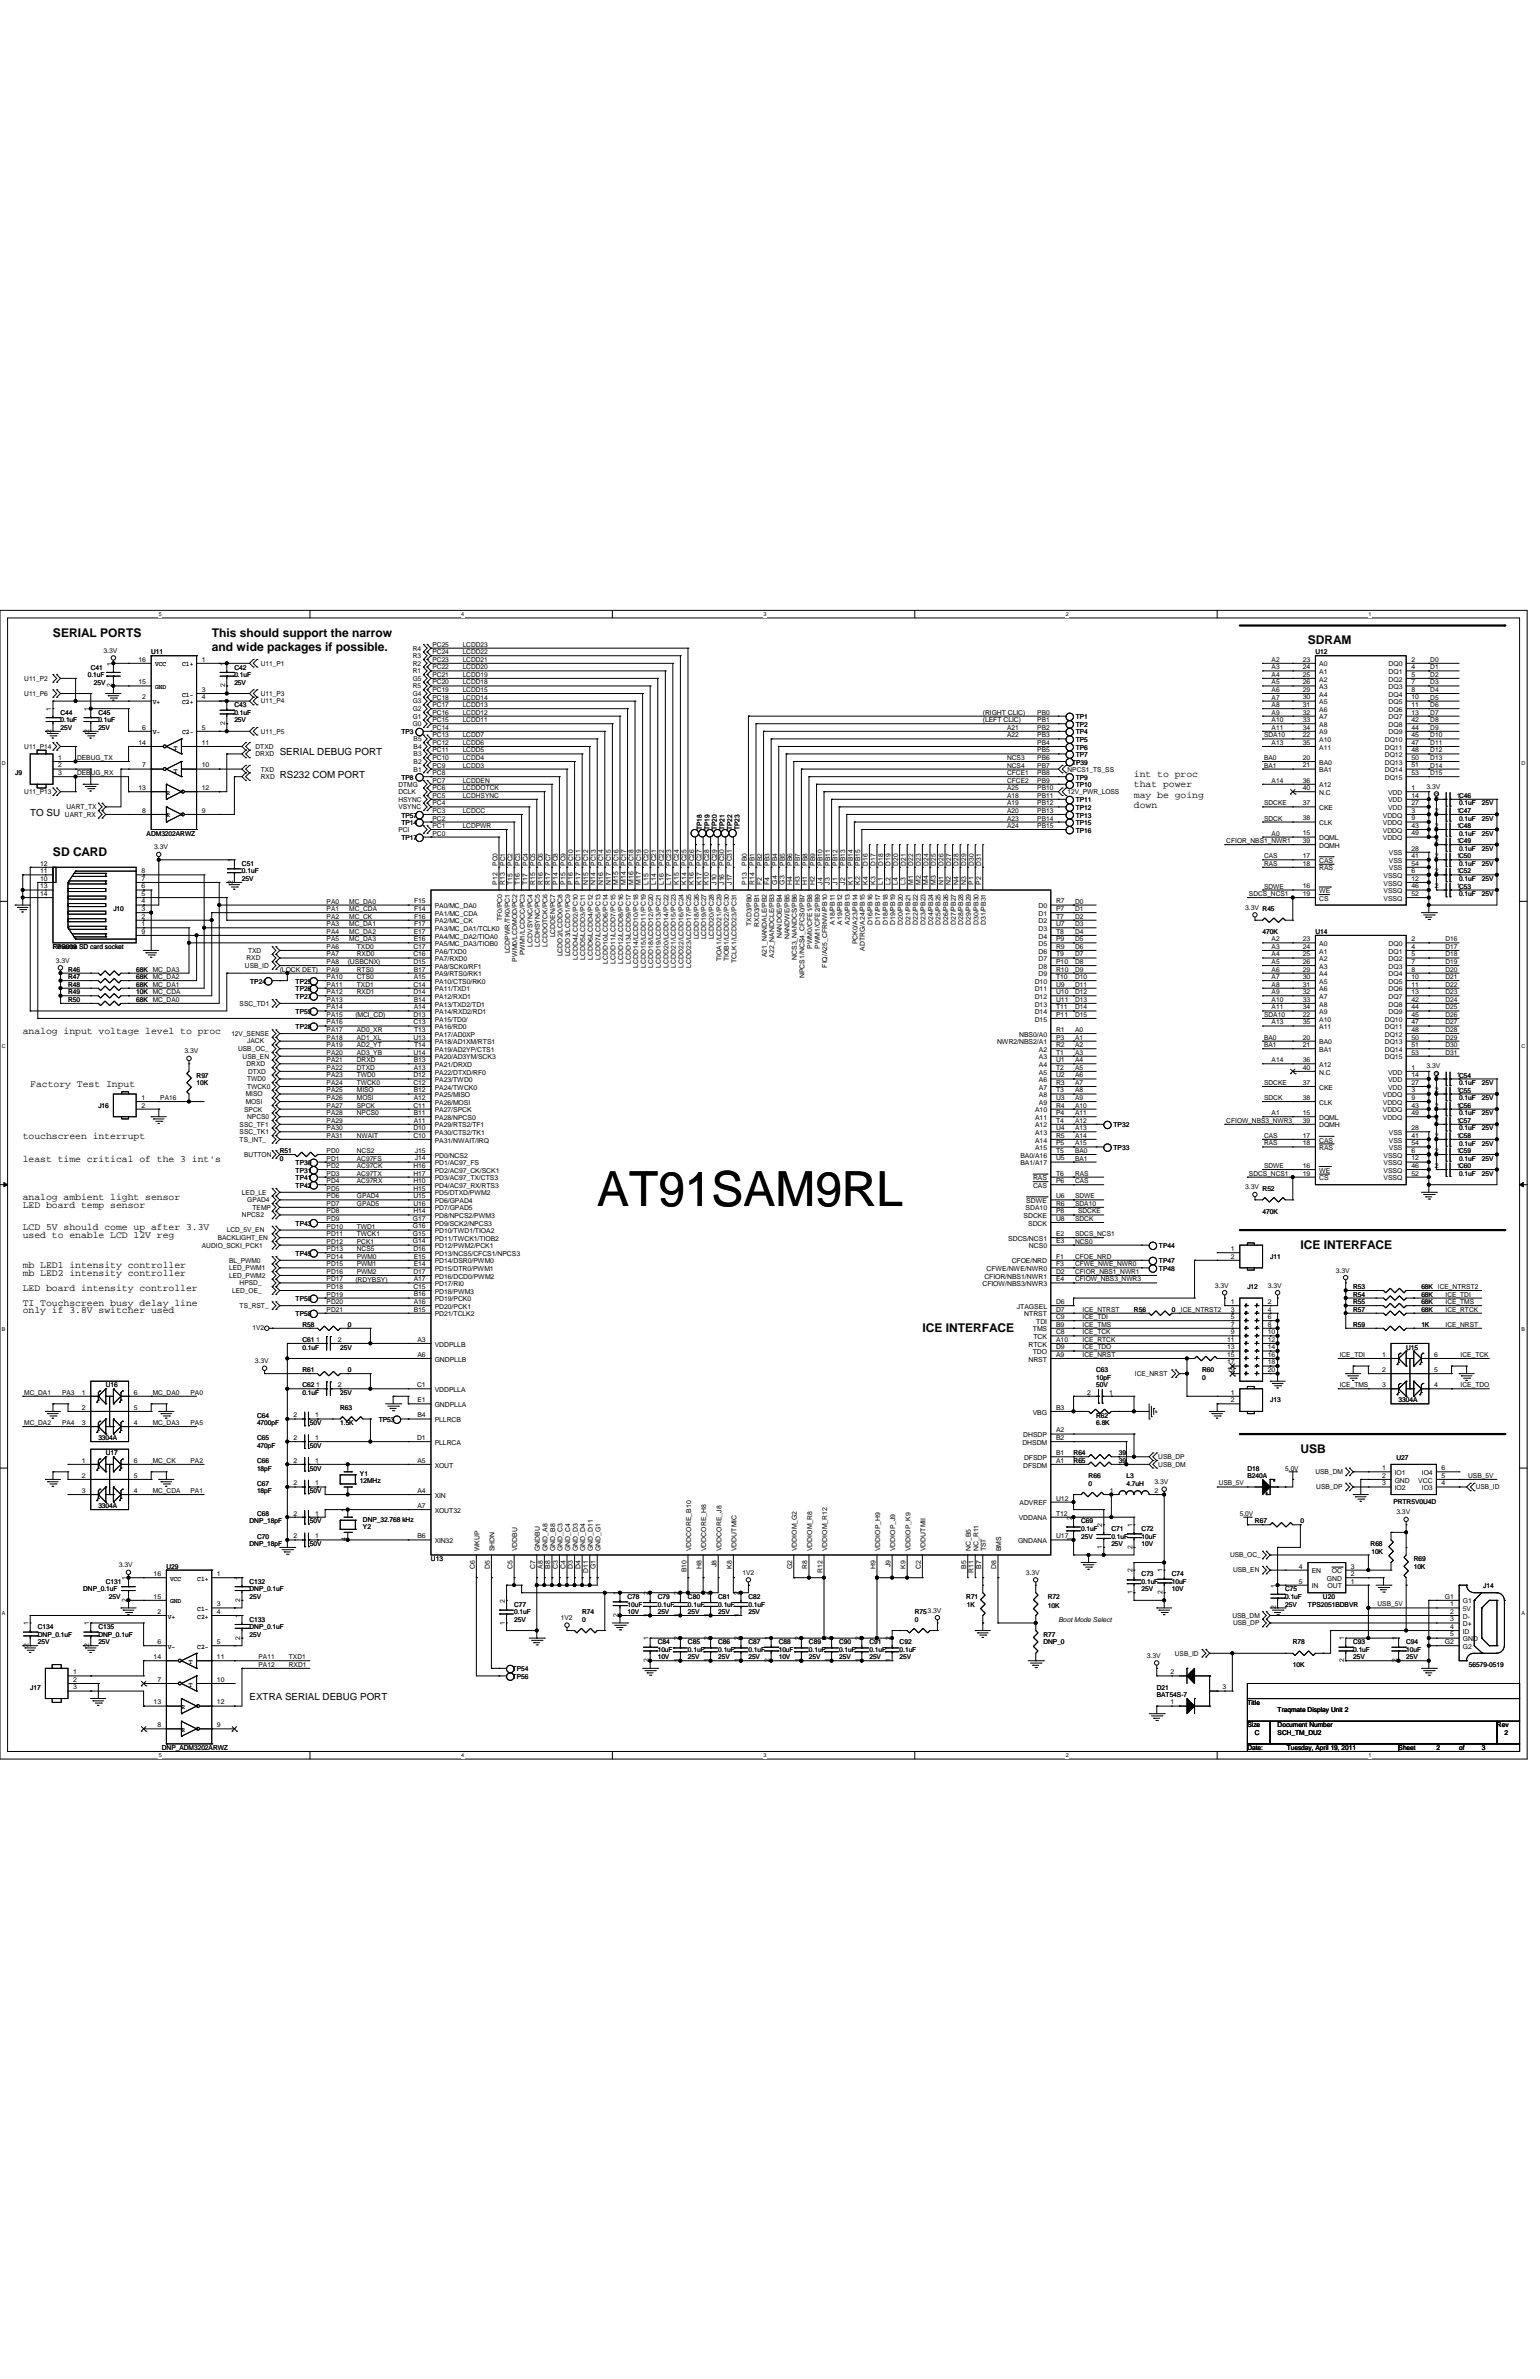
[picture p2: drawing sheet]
<svg xmlns="http://www.w3.org/2000/svg" width="279mm" height="432mm" viewBox="0 0 279 432" stroke-linecap="round" stroke-linejoin="round" font-family="sans-serif">
<defs><g id="words">
<text font-size="8.8" x="108.4" y="218.9">AT91SAM9RL</text>
<g font-size="2.2">
<text x="9.6" y="115.5">SERIAL PORTS</text>
<text x="38.4" y="115.5">This should support the narrow</text>
<text x="38.4" y="118.1">and wide packages if possible.</text>
<text x="237.3" y="116.9">SDRAM</text>
<text x="9.6" y="155.3">SD CARD</text>
<text x="235.9" y="226.7">ICE INTERFACE</text>
<text x="167.3" y="241.7">ICE INTERFACE</text>
<text x="235.9" y="263.7">USB</text>
</g>
<g font-size="1.8">
<text x="50.8" y="137.1">SERIAL DEBUG PORT</text>
<text x="50.8" y="141.2">RS232 COM PORT</text>
<text x="205.7" y="141">int to proc</text>
<text x="205.7" y="142.9">that power</text>
<text x="5.5" y="148">TO SU</text>
<text x="205.7" y="144.8">may be going</text>
<text x="205.7" y="146.6">down</text>
<text x="4.1" y="187.6">analog input voltage level to proc</text>
<text x="5.5" y="197.2">Factory Test Input</text>
<text x="4.1" y="206.8">touchscreen interrupt</text>
<text x="4.1" y="210.9">least time critical of the 3 int's</text>
<text x="4.1" y="217.8">analog ambient light sensor</text>
<text x="4.1" y="219.2">LED board temp sensor</text>
<text x="4.1" y="224.7">used to enable LCD 12V reg</text>
<text x="4.1" y="223.3">LCD 5V should come up after 3.3V</text>
<text x="4.1" y="230.1">mb LED1 intensity controller</text>
<text x="4.1" y="231.5">mb LED2 intensity controller</text>
<text x="4.1" y="238.4">only if 3.8V switcher used</text>
<text x="4.1" y="237">TI Touchscreen busy delay line</text>
<text x="4.1" y="234.3">LED board intensity controller</text>
<text x="45.3" y="308.5">EXTRA SERIAL DEBUG PORT</text>
</g>
<g font-size="1.2">
<text x="18.8" y="118.5">3.3V</text>
<text x="27.4" y="118.8">U11</text>
<text x="74.9" y="119.5">R3</text>
<text x="74.9" y="118.1">R4</text>
<text x="78.5" y="118.7">PC24</text>
<text x="78.5" y="117.4">PC25</text>
<text x="83.9" y="118.7">LCDD22</text>
<text x="83.9" y="117.4">LCDD23</text>
<text x="238.7" y="118.8">U12</text>
<text x="4.4" y="123.6">U11_P2</text>
<text x="15.9" y="122.9">0.1uF</text>
<text x="16.5" y="121.5">C41</text>
<text x="17" y="124.2">25V</text>
<text x="20.3" y="124.8" transform="rotate(-90 20.3 124.8)">2</text>
<text x="20.3" y="120.8" transform="rotate(-90 20.3 120.8)">1</text>
<text x="25.1" y="120.1">16</text>
<text x="25.1" y="124.2">15</text>
<text x="28.1" y="125.1">GND</text>
<text x="28.1" y="120.9">VCC</text>
<text x="33.1" y="120.9">C1+</text>
<text x="36.6" y="120.1">1</text>
<text x="36.6" y="125.6">3</text>
<text x="40.9" y="124.8" transform="rotate(-90 40.9 124.8)">2</text>
<text x="40.9" y="120.8" transform="rotate(-90 40.9 120.8)">1</text>
<text x="42.5" y="121.5">C42</text>
<text x="42.5" y="122.9">0.1uF</text>
<text x="42.5" y="124.2">25V</text>
<text x="47.3" y="120.8">U11_P1</text>
<text x="74.9" y="122.2">R1</text>
<text x="74.9" y="120.8">R2</text>
<text x="74.9" y="124.9">R5</text>
<text x="74.9" y="123.6">G5</text>
<text x="78.5" y="125.6">PC19</text>
<text x="78.5" y="121.5">PC22</text>
<text x="78.5" y="124.2">PC20</text>
<text x="78.5" y="122.9">PC21</text>
<text x="78.5" y="120.1">PC23</text>
<text x="83.9" y="125.6">LCDD15</text>
<text x="83.9" y="121.5">LCDD20</text>
<text x="83.9" y="124.2">LCDD18</text>
<text x="83.9" y="122.9">LCDD19</text>
<text x="83.9" y="120.1">LCDD21</text>
<text x="230.7" y="125.6">A6</text>
<text x="230.7" y="121.5">A3</text>
<text x="230.7" y="124.2">A5</text>
<text x="230.7" y="120.1">A2</text>
<text x="230.7" y="122.9">A4</text>
<text x="236.3" y="120.1">23</text>
<text x="236.3" y="121.5">24</text>
<text x="236.3" y="122.8">25</text>
<text x="236.3" y="124.2">26</text>
<text x="236.3" y="125.6">29</text>
<text x="239.3" y="121">A0</text>
<text x="239.3" y="122.3">A1</text>
<text x="239.3" y="123.7">A2</text>
<text x="239.3" y="125.1">A3</text>
<text x="251.9" y="121">DQ0</text>
<text x="251.9" y="122.3">DQ1</text>
<text x="251.9" y="123.7">DQ2</text>
<text x="251.9" y="125.1">DQ3</text>
<text x="256.1" y="120.1">2</text>
<text x="256.1" y="121.5">4</text>
<text x="256.1" y="122.8">5</text>
<text x="256.1" y="124.2">7</text>
<text x="256.1" y="125.6">8</text>
<text x="259.5" y="125.6">D4</text>
<text x="259.5" y="122.9">D2</text>
<text x="259.5" y="124.2">D3</text>
<text x="259.5" y="120.1">D0</text>
<text x="259.5" y="121.5">D1</text>
<text x="4.4" y="126.3">U11_P6</text>
<text x="9.3" y="129" transform="rotate(-90 9.3 129)">1</text>
<text x="11" y="129.8">C44</text>
<text x="11" y="131.1">0.1uF</text>
<text x="16.2" y="129" transform="rotate(-90 16.2 129)">1</text>
<text x="17.8" y="129.8">C45</text>
<text x="17.8" y="131.1">0.1uF</text>
<text x="25.8" y="127">2</text>
<text x="27.7" y="127.8">V+</text>
<text x="33.1" y="126.4">C1-</text>
<text x="33.1" y="127.8">C2+</text>
<text x="36.6" y="127">4</text>
<text x="40.9" y="131.6" transform="rotate(-90 40.9 131.6)">2</text>
<text x="40.9" y="127.7" transform="rotate(-90 40.9 127.7)">1</text>
<text x="42.5" y="128.4">C43</text>
<text x="42.5" y="129.8">0.1uF</text>
<text x="42.5" y="131.1">25V</text>
<text x="47.3" y="126.3">U11_P3</text>
<text x="47.3" y="127.7">U11_P4</text>
<text x="74.9" y="131.8">G0</text>
<text x="74.9" y="130.4">G1</text>
<text x="74.9" y="129.1">G2</text>
<text x="74.9" y="127.7">G3</text>
<text x="74.9" y="126.3">G4</text>
<text x="78.5" y="127">PC18</text>
<text x="78.5" y="129.7">PC16</text>
<text x="78.5" y="131.1">PC15</text>
<text x="78.5" y="128.4">PC17</text>
<text x="83.9" y="127">LCDD14</text>
<text x="83.9" y="129.7">LCDD12</text>
<text x="83.9" y="131.1">LCDD11</text>
<text x="83.9" y="128.4">LCDD13</text>
<text x="178.3" y="131.1">(LEFT CLIC)</text>
<text x="178.3" y="129.8">(RIGHT CLIC)</text>
<text x="188.2" y="131.1">PB1</text>
<text x="188.2" y="129.7">PB0</text>
<text x="195.2" y="130.6">TP1</text>
<text x="195.2" y="131.9">TP2</text>
<text x="230.7" y="131.1">A10</text>
<text x="230.7" y="128.4">A8</text>
<text x="230.7" y="129.7">A9</text>
<text x="230.7" y="127">A7</text>
<text x="236.3" y="127">30</text>
<text x="236.3" y="128.3">31</text>
<text x="236.3" y="129.7">32</text>
<text x="236.3" y="131.1">33</text>
<text x="239.3" y="126.4">A4</text>
<text x="239.3" y="127.8">A5</text>
<text x="239.3" y="129.2">A6</text>
<text x="239.3" y="130.6">A7</text>
<text x="239.3" y="131.9">A8</text>
<text x="251.9" y="126.4">DQ4</text>
<text x="251.9" y="127.8">DQ5</text>
<text x="251.9" y="129.2">DQ6</text>
<text x="251.9" y="130.6">DQ7</text>
<text x="251.9" y="131.9">DQ8</text>
<text x="256.1" y="127">10</text>
<text x="256.1" y="128.3">11</text>
<text x="256.1" y="129.7">13</text>
<text x="256.1" y="131.1">42</text>
<text x="259.5" y="127">D5</text>
<text x="259.5" y="128.4">D6</text>
<text x="259.5" y="129.7">D7</text>
<text x="259.5" y="131.1">D8</text>
<text x="4.4" y="135.9">U11_P14</text>
<text x="9.3" y="133" transform="rotate(-90 9.3 133)">2</text>
<text x="10.6" y="137.9">1</text>
<text x="11" y="132.5">25V</text>
<text x="14" y="137.9">DEBUG_TX</text>
<text x="16.2" y="133" transform="rotate(-90 16.2 133)">2</text>
<text x="17.8" y="132.5">25V</text>
<text x="25.1" y="135.2">14</text>
<text x="25.8" y="132.4">6</text>
<text x="27.7" y="133.3">V-</text>
<text x="31.6" y="136">T</text>
<text x="33.1" y="133.3">C2-</text>
<text x="36.6" y="132.4">5</text>
<text x="36.6" y="135.2">11</text>
<text x="46.4" y="135.9">DTXD</text>
<text x="46.4" y="137.3">DRXD</text>
<text x="47.3" y="133.2">U11_P5</text>
<text x="72.8" y="133.3">TP3</text>
<text x="75" y="137.3">B3</text>
<text x="75" y="135.9">B4</text>
<text x="75" y="134.5">B5</text>
<text x="78.5" y="137.9">PC10</text>
<text x="78.5" y="136.6">PC11</text>
<text x="78.5" y="135.2">PC12</text>
<text x="78.5" y="132.5">PC14</text>
<text x="78.5" y="133.8">PC13</text>
<text x="83.9" y="137.9">LCDD4</text>
<text x="83.9" y="136.6">LCDD5</text>
<text x="83.9" y="135.2">LCDD6</text>
<text x="83.9" y="133.8">LCDD7</text>
<text x="182.7" y="133.8">A22</text>
<text x="182.7" y="132.5">A21</text>
<text x="182.7" y="137.9">NCS3</text>
<text x="188.2" y="133.8">PB3</text>
<text x="188.2" y="132.5">PB2</text>
<text x="188.2" y="137.9">PB6</text>
<text x="188.2" y="135.2">PB4</text>
<text x="188.2" y="136.6">PB5</text>
<text x="195.2" y="137.4">TP7</text>
<text x="195.2" y="133.3">TP4</text>
<text x="195.2" y="136.1">TP6</text>
<text x="195.2" y="134.7">TP5</text>
<text x="229.3" y="137.9">BA0</text>
<text x="229.3" y="133.8">SDA10</text>
<text x="230.7" y="132.5">A11</text>
<text x="230.7" y="135.2">A13</text>
<text x="236.3" y="132.4">34</text>
<text x="236.3" y="133.8">22</text>
<text x="236.3" y="137.9">20</text>
<text x="236.3" y="135.2">35</text>
<text x="239.3" y="133.3">A9</text>
<text x="239.3" y="134.7">A10</text>
<text x="239.3" y="136.1">A11</text>
<text x="251.2" y="134.7">DQ10</text>
<text x="251.2" y="136.1">DQ11</text>
<text x="251.2" y="137.4">DQ12</text>
<text x="251.9" y="133.3">DQ9</text>
<text x="256.1" y="132.4">44</text>
<text x="256.1" y="133.8">45</text>
<text x="256.1" y="135.2">47</text>
<text x="256.1" y="136.5">48</text>
<text x="256.1" y="137.9">50</text>
<text x="259.5" y="133.8">D10</text>
<text x="259.5" y="136.6">D12</text>
<text x="259.5" y="132.5">D9</text>
<text x="259.5" y="137.9">D13</text>
<text x="259.5" y="135.2">D11</text>
<text x="2.8" y="140.7">J9</text>
<text x="10.6" y="139.3">2</text>
<text x="10.6" y="140.7">3</text>
<text x="14" y="140.7">DEBUG_RX</text>
<text x="25.1" y="143.4">13</text>
<text x="25.8" y="139.3">7</text>
<text x="31.6" y="140.3">T</text>
<text x="36.6" y="139.3">10</text>
<text x="36.6" y="143.4">12</text>
<text x="47.3" y="140">TXD</text>
<text x="47.3" y="141.4">RXD</text>
<text x="72.3" y="142.8">DTMG</text>
<text x="72.8" y="141.5">TP8</text>
<text x="75" y="140">B1</text>
<text x="75" y="138.7">B2</text>
<text x="78.5" y="142.1">PC7</text>
<text x="78.5" y="143.4">PC6</text>
<text x="78.5" y="140.7">PC8</text>
<text x="78.5" y="139.3">PC9</text>
<text x="83.9" y="142.1">LCDDEN</text>
<text x="83.9" y="143.4">LCDDOTCK</text>
<text x="83.9" y="139.3">LCDD3</text>
<text x="182.7" y="142.1">CFCE2</text>
<text x="182.7" y="143.4">A25</text>
<text x="182.7" y="139.3">NCS4</text>
<text x="182.7" y="140.7">CFCE1</text>
<text x="188.2" y="142.1">PB9</text>
<text x="188.2" y="143.4">PB10</text>
<text x="188.2" y="139.3">PB7</text>
<text x="188.2" y="140.7">PB8</text>
<text x="193.7" y="140">NPCS1_TS_SS</text>
<text x="194.5" y="138.8">TP39</text>
<text x="195.2" y="141.5">TP9</text>
<text x="195.2" y="142.9">TP10</text>
<text x="229.3" y="139.3">BA1</text>
<text x="230.7" y="142.1">A14</text>
<text x="236.3" y="142">36</text>
<text x="236.3" y="143.4">40</text>
<text x="236.3" y="139.3">21</text>
<text x="239.3" y="138.8">BA0</text>
<text x="239.3" y="142.9">A12</text>
<text x="239.3" y="140.2">BA1</text>
<text x="251.2" y="138.8">DQ13</text>
<text x="251.2" y="140.2">DQ14</text>
<text x="251.2" y="141.5">DQ15</text>
<text x="256.1" y="139.3">51</text>
<text x="256.1" y="140.7">53</text>
<text x="256.1" y="143.4">1</text>
<text x="258.8" y="143.2">3.3V</text>
<text x="259.5" y="139.3">D14</text>
<text x="259.5" y="140.7">D15</text>
<text x="4.4" y="144.1">U11_P13</text>
<text x="11.8" y="148.3">UART_RX</text>
<text x="12.1" y="146.9">UART_TX</text>
<text x="25.8" y="147.5">8</text>
<text x="30.2" y="144.3">R</text>
<text x="30.2" y="148.4">R</text>
<text x="36.6" y="147.5">9</text>
<text x="72.3" y="145.5">HSYNC</text>
<text x="72.3" y="144.1">DCLK</text>
<text x="72.3" y="146.9">VSYNC</text>
<text x="72.8" y="149.8">TP14</text>
<text x="72.8" y="148.4">TP57</text>
<text x="78.5" y="147.6">PC3</text>
<text x="78.5" y="148.9">PC2</text>
<text x="78.5" y="146.2">PC4</text>
<text x="78.5" y="144.8">PC5</text>
<text x="83.9" y="147.6">LCDCC</text>
<text x="83.9" y="144.8">LCDHSYNC</text>
<text x="182.7" y="148.9">A23</text>
<text x="182.7" y="144.8">A18</text>
<text x="182.7" y="146.2">A19</text>
<text x="182.7" y="147.6">A20</text>
<text x="188.2" y="148.9">PB14</text>
<text x="188.2" y="144.8">PB11</text>
<text x="188.2" y="146.2">PB12</text>
<text x="188.2" y="147.6">PB13</text>
<text x="193.7" y="144.1">12V_PWR_LOSS</text>
<text x="195.2" y="149.8">TP15</text>
<text x="195.2" y="145.6">TP11</text>
<text x="195.2" y="147">TP12</text>
<text x="195.2" y="148.4">TP13</text>
<text x="229.3" y="148.9">SDCK</text>
<text x="229.3" y="146.2">SDCKE</text>
<text x="236.3" y="148.9">38</text>
<text x="236.3" y="146.2">37</text>
<text x="239.3" y="144.3">N.C</text>
<text x="239.3" y="149.8">CLK</text>
<text x="239.3" y="147">CKE</text>
<text x="250.9" y="148.4">VDDQ</text>
<text x="250.9" y="149.8">VDDQ</text>
<text x="251.8" y="144.3">VDD</text>
<text x="251.8" y="147">VDD</text>
<text x="251.8" y="145.6">VDD</text>
<text x="256.1" y="147.5">3</text>
<text x="256.1" y="148.9">9</text>
<text x="256.1" y="146.2">27</text>
<text x="256.1" y="144.8">14</text>
<text x="260.3" y="144.8">2</text>
<text x="260.3" y="147.5">2</text>
<text x="264.3" y="144.8">1C46</text>
<text x="264.3" y="147.5">1C47</text>
<text x="264.7" y="146.2">0.1uF</text>
<text x="264.7" y="148.9">0.1uF</text>
<text x="268.8" y="146.2">25V</text>
<text x="268.8" y="148.9">25V</text>
<text x="26.6" y="151.7">ADM3202ARWZ</text>
<text x="28" y="154.2">3.3V</text>
<text x="72.3" y="151">PCI</text>
<text x="72.8" y="152.5">TP17</text>
<text x="78.5" y="151.7">PC0</text>
<text x="78.5" y="150.3">PC1</text>
<text x="83.9" y="150.3">LCDPWR</text>
<text x="127.3" y="150.7" transform="rotate(-90 127.3 150.7)">TP18</text>
<text x="128.7" y="150.7" transform="rotate(-90 128.7 150.7)">TP19</text>
<text x="130.1" y="150.7" transform="rotate(-90 130.1 150.7)">TP20</text>
<text x="131.4" y="150.7" transform="rotate(-90 131.4 150.7)">TP21</text>
<text x="132.8" y="150.7" transform="rotate(-90 132.8 150.7)">TP22</text>
<text x="134.2" y="150.7" transform="rotate(-90 134.2 150.7)">TP23</text>
<text x="182.7" y="150.3">A24</text>
<text x="188.2" y="150.3">PB15</text>
<text x="195.2" y="151.1">TP16</text>
<text x="222.5" y="153">CFIOR_NBS1_NWR1</text>
<text x="229.3" y="155.8">CAS</text>
<text x="230.7" y="151.7">A0</text>
<text x="236.3" y="151.6">15</text>
<text x="236.3" y="153">39</text>
<text x="236.3" y="155.8">17</text>
<text x="239.3" y="152.5">DQML</text>
<text x="239.3" y="153.9">DQMH</text>
<text x="250.9" y="151.1">VDDQ</text>
<text x="250.9" y="152.5">VDDQ</text>
<text x="252" y="155.3">VSS</text>
<text x="256.1" y="154.4">28</text>
<text x="256.1" y="155.8">41</text>
<text x="256.1" y="150.3">43</text>
<text x="256.1" y="151.6">49</text>
<text x="260.3" y="150.3">2</text>
<text x="260.3" y="153">2</text>
<text x="260.3" y="155.8">2</text>
<text x="264.3" y="150.3">1C48</text>
<text x="264.3" y="153">1C49</text>
<text x="264.3" y="155.8">1C50</text>
<text x="264.7" y="151.7">0.1uF</text>
<text x="264.7" y="154.4">0.1uF</text>
<text x="268.8" y="151.7">25V</text>
<text x="268.8" y="154.4">25V</text>
<text x="7.3" y="159.9">10</text>
<text x="7.3" y="158.5">11</text>
<text x="7.3" y="157.1">12</text>
<text x="7.3" y="161.2">13</text>
<text x="25.7" y="158.5">8</text>
<text x="25.7" y="159.9">7</text>
<text x="25.7" y="161.2">6</text>
<text x="42.2" y="160.4" transform="rotate(-90 42.2 160.4)">2</text>
<text x="42.2" y="156.5" transform="rotate(-90 42.2 156.5)">1</text>
<text x="43.9" y="157.2">C51</text>
<text x="43.9" y="158.5">0.1uF</text>
<text x="43.9" y="159.9">25V</text>
<text x="90.2" y="160.6" transform="rotate(-90 90.2 160.6)">P12</text>
<text x="90.3" y="157.1" transform="rotate(-90 90.3 157.1)">PC0</text>
<text x="91.6" y="160.6" transform="rotate(-90 91.6 160.6)">R13</text>
<text x="91.6" y="157.1" transform="rotate(-90 91.6 157.1)">PC1</text>
<text x="93" y="160.6" transform="rotate(-90 93 160.6)">T15</text>
<text x="93" y="157.1" transform="rotate(-90 93 157.1)">PC2</text>
<text x="94.3" y="160.6" transform="rotate(-90 94.3 160.6)">T16</text>
<text x="94.4" y="157.1" transform="rotate(-90 94.4 157.1)">PC3</text>
<text x="95.7" y="160.6" transform="rotate(-90 95.7 160.6)">T17</text>
<text x="95.7" y="157.1" transform="rotate(-90 95.7 157.1)">PC4</text>
<text x="97.1" y="160.6" transform="rotate(-90 97.1 160.6)">R15</text>
<text x="97.1" y="157.1" transform="rotate(-90 97.1 157.1)">PC5</text>
<text x="98.5" y="160.6" transform="rotate(-90 98.5 160.6)">R16</text>
<text x="98.5" y="157.1" transform="rotate(-90 98.5 157.1)">PC6</text>
<text x="99.8" y="160.6" transform="rotate(-90 99.8 160.6)">R17</text>
<text x="99.9" y="157.1" transform="rotate(-90 99.9 157.1)">PC7</text>
<text x="101.2" y="160.6" transform="rotate(-90 101.2 160.6)">P14</text>
<text x="101.2" y="157.1" transform="rotate(-90 101.2 157.1)">PC8</text>
<text x="102.6" y="160.6" transform="rotate(-90 102.6 160.6)">P15</text>
<text x="102.6" y="157.1" transform="rotate(-90 102.6 157.1)">PC9</text>
<text x="103.9" y="160.6" transform="rotate(-90 103.9 160.6)">P16</text>
<text x="104" y="157.1" transform="rotate(-90 104 157.1)">PC10</text>
<text x="105.3" y="160.6" transform="rotate(-90 105.3 160.6)">P17</text>
<text x="105.3" y="157.1" transform="rotate(-90 105.3 157.1)">PC11</text>
<text x="106.7" y="160.6" transform="rotate(-90 106.7 160.6)">N15</text>
<text x="106.7" y="157.1" transform="rotate(-90 106.7 157.1)">PC12</text>
<text x="108.1" y="160.6" transform="rotate(-90 108.1 160.6)">N14</text>
<text x="108.1" y="157.1" transform="rotate(-90 108.1 157.1)">PC13</text>
<text x="109.4" y="160.6" transform="rotate(-90 109.4 160.6)">N16</text>
<text x="109.5" y="157.1" transform="rotate(-90 109.5 157.1)">PC14</text>
<text x="110.8" y="160.6" transform="rotate(-90 110.8 160.6)">N17</text>
<text x="110.8" y="157.1" transform="rotate(-90 110.8 157.1)">PC15</text>
<text x="112.2" y="160.6" transform="rotate(-90 112.2 160.6)">M15</text>
<text x="112.2" y="157.1" transform="rotate(-90 112.2 157.1)">PC16</text>
<text x="113.6" y="160.6" transform="rotate(-90 113.6 160.6)">M14</text>
<text x="113.6" y="157.1" transform="rotate(-90 113.6 157.1)">PC17</text>
<text x="114.9" y="160.6" transform="rotate(-90 114.9 160.6)">M16</text>
<text x="114.9" y="157.1" transform="rotate(-90 114.9 157.1)">PC18</text>
<text x="116.3" y="160.6" transform="rotate(-90 116.3 160.6)">M17</text>
<text x="116.3" y="157.1" transform="rotate(-90 116.3 157.1)">PC19</text>
<text x="117.7" y="160.6" transform="rotate(-90 117.7 160.6)">L15</text>
<text x="117.7" y="157.1" transform="rotate(-90 117.7 157.1)">PC20</text>
<text x="119" y="160.6" transform="rotate(-90 119 160.6)">L14</text>
<text x="119.1" y="157.1" transform="rotate(-90 119.1 157.1)">PC21</text>
<text x="120.4" y="160.6" transform="rotate(-90 120.4 160.6)">L16</text>
<text x="120.4" y="157.1" transform="rotate(-90 120.4 157.1)">PC22</text>
<text x="121.8" y="160.6" transform="rotate(-90 121.8 160.6)">L17</text>
<text x="121.8" y="157.1" transform="rotate(-90 121.8 157.1)">PC23</text>
<text x="123.1" y="160.6" transform="rotate(-90 123.1 160.6)">K15</text>
<text x="123.2" y="157.1" transform="rotate(-90 123.2 157.1)">PC24</text>
<text x="124.5" y="160.6" transform="rotate(-90 124.5 160.6)">K14</text>
<text x="124.5" y="157.1" transform="rotate(-90 124.5 157.1)">PC25</text>
<text x="125.9" y="160.6" transform="rotate(-90 125.9 160.6)">K16</text>
<text x="125.9" y="157.1" transform="rotate(-90 125.9 157.1)">PC26</text>
<text x="127.3" y="160.6" transform="rotate(-90 127.3 160.6)">K17</text>
<text x="127.3" y="157.1" transform="rotate(-90 127.3 157.1)">PC27</text>
<text x="128.6" y="160.6" transform="rotate(-90 128.6 160.6)">K10</text>
<text x="128.7" y="157.1" transform="rotate(-90 128.7 157.1)">PC28</text>
<text x="130" y="160.6" transform="rotate(-90 130 160.6)">J10</text>
<text x="130" y="157.1" transform="rotate(-90 130 157.1)">PC29</text>
<text x="131.4" y="160.6" transform="rotate(-90 131.4 160.6)">J16</text>
<text x="131.4" y="157.1" transform="rotate(-90 131.4 157.1)">PC30</text>
<text x="132.8" y="160.6" transform="rotate(-90 132.8 160.6)">J17</text>
<text x="132.8" y="157.1" transform="rotate(-90 132.8 157.1)">PC31</text>
<text x="135.5" y="160.6" transform="rotate(-90 135.5 160.6)">P13</text>
<text x="135.5" y="157.1" transform="rotate(-90 135.5 157.1)">PB0</text>
<text x="136.9" y="160.6" transform="rotate(-90 136.9 160.6)">R14</text>
<text x="136.9" y="157.1" transform="rotate(-90 136.9 157.1)">PB1</text>
<text x="138.2" y="160.6" transform="rotate(-90 138.2 160.6)">F2</text>
<text x="138.3" y="157.1" transform="rotate(-90 138.3 157.1)">PB2</text>
<text x="139.6" y="160.6" transform="rotate(-90 139.6 160.6)">F4</text>
<text x="139.6" y="157.1" transform="rotate(-90 139.6 157.1)">PB3</text>
<text x="141" y="160.6" transform="rotate(-90 141 160.6)">G4</text>
<text x="141" y="157.1" transform="rotate(-90 141 157.1)">PB4</text>
<text x="142.3" y="160.6" transform="rotate(-90 142.3 160.6)">G3</text>
<text x="142.4" y="157.1" transform="rotate(-90 142.4 157.1)">PB5</text>
<text x="143.7" y="160.6" transform="rotate(-90 143.7 160.6)">H4</text>
<text x="143.7" y="157.1" transform="rotate(-90 143.7 157.1)">PB6</text>
<text x="145.1" y="160.6" transform="rotate(-90 145.1 160.6)">H3</text>
<text x="145.1" y="157.1" transform="rotate(-90 145.1 157.1)">PB7</text>
<text x="146.5" y="160.6" transform="rotate(-90 146.5 160.6)">H1</text>
<text x="146.5" y="157.1" transform="rotate(-90 146.5 157.1)">PB8</text>
<text x="147.8" y="160.6" transform="rotate(-90 147.8 160.6)">H2</text>
<text x="147.9" y="157.1" transform="rotate(-90 147.9 157.1)">PB9</text>
<text x="149.2" y="160.6" transform="rotate(-90 149.2 160.6)">J4</text>
<text x="149.2" y="157.1" transform="rotate(-90 149.2 157.1)">PB10</text>
<text x="150.6" y="160.6" transform="rotate(-90 150.6 160.6)">J3</text>
<text x="150.6" y="157.1" transform="rotate(-90 150.6 157.1)">PB11</text>
<text x="152" y="160.6" transform="rotate(-90 152 160.6)">J1</text>
<text x="152" y="157.1" transform="rotate(-90 152 157.1)">PB12</text>
<text x="153.3" y="160.6" transform="rotate(-90 153.3 160.6)">J2</text>
<text x="153.4" y="157.1" transform="rotate(-90 153.4 157.1)">PB13</text>
<text x="154.7" y="160.6" transform="rotate(-90 154.7 160.6)">K1</text>
<text x="154.7" y="157.1" transform="rotate(-90 154.7 157.1)">PB14</text>
<text x="156.1" y="160.6" transform="rotate(-90 156.1 160.6)">K2</text>
<text x="156.1" y="157.1" transform="rotate(-90 156.1 157.1)">PB15</text>
<text x="157.4" y="160.6" transform="rotate(-90 157.4 160.6)">K4</text>
<text x="157.5" y="157.1" transform="rotate(-90 157.5 157.1)">D16</text>
<text x="158.8" y="160.6" transform="rotate(-90 158.8 160.6)">K3</text>
<text x="158.8" y="157.1" transform="rotate(-90 158.8 157.1)">D17</text>
<text x="160.2" y="160.6" transform="rotate(-90 160.2 160.6)">L1</text>
<text x="160.2" y="157.1" transform="rotate(-90 160.2 157.1)">D18</text>
<text x="161.6" y="160.6" transform="rotate(-90 161.6 160.6)">L2</text>
<text x="161.6" y="157.1" transform="rotate(-90 161.6 157.1)">D19</text>
<text x="162.9" y="160.6" transform="rotate(-90 162.9 160.6)">L4</text>
<text x="162.9" y="157.1" transform="rotate(-90 162.9 157.1)">D20</text>
<text x="164.3" y="160.6" transform="rotate(-90 164.3 160.6)">L3</text>
<text x="164.3" y="157.1" transform="rotate(-90 164.3 157.1)">D21</text>
<text x="165.7" y="160.6" transform="rotate(-90 165.7 160.6)">M1</text>
<text x="165.7" y="157.1" transform="rotate(-90 165.7 157.1)">D22</text>
<text x="167" y="160.6" transform="rotate(-90 167 160.6)">M2</text>
<text x="167.1" y="157.1" transform="rotate(-90 167.1 157.1)">D23</text>
<text x="168.4" y="160.6" transform="rotate(-90 168.4 160.6)">M4</text>
<text x="168.4" y="157.1" transform="rotate(-90 168.4 157.1)">D24</text>
<text x="169.8" y="160.6" transform="rotate(-90 169.8 160.6)">M3</text>
<text x="169.8" y="157.1" transform="rotate(-90 169.8 157.1)">D25</text>
<text x="171.2" y="160.6" transform="rotate(-90 171.2 160.6)">N1</text>
<text x="171.2" y="157.1" transform="rotate(-90 171.2 157.1)">D26</text>
<text x="172.5" y="160.6" transform="rotate(-90 172.5 160.6)">N2</text>
<text x="172.6" y="157.1" transform="rotate(-90 172.6 157.1)">D27</text>
<text x="173.9" y="160.6" transform="rotate(-90 173.9 160.6)">N4</text>
<text x="173.9" y="157.1" transform="rotate(-90 173.9 157.1)">D28</text>
<text x="175.3" y="160.6" transform="rotate(-90 175.3 160.6)">N3</text>
<text x="175.3" y="157.1" transform="rotate(-90 175.3 157.1)">D29</text>
<text x="176.6" y="160.6" transform="rotate(-90 176.6 160.6)">P1</text>
<text x="176.7" y="157.1" transform="rotate(-90 176.7 157.1)">D30</text>
<text x="178" y="160.6" transform="rotate(-90 178 160.6)">P2</text>
<text x="178" y="157.1" transform="rotate(-90 178 157.1)">D31</text>
<text x="229.3" y="157.1">RAS</text>
<text x="229.3" y="161.3">SDWE</text>
<text x="236.3" y="157.1">18</text>
<text x="236.3" y="161.2">16</text>
<text x="239.3" y="156.6">CAS</text>
<text x="239.3" y="158">RAS</text>
<text x="251" y="159.4">VSSQ</text>
<text x="251" y="160.7">VSSQ</text>
<text x="252" y="156.6">VSS</text>
<text x="252" y="158">VSS</text>
<text x="256.1" y="158.5">6</text>
<text x="256.1" y="159.9">12</text>
<text x="256.1" y="161.2">46</text>
<text x="256.1" y="157.1">54</text>
<text x="260.3" y="158.5">2</text>
<text x="260.3" y="161.2">2</text>
<text x="264.3" y="158.5">1C52</text>
<text x="264.3" y="161.2">1C53</text>
<text x="264.7" y="157.2">0.1uF</text>
<text x="264.7" y="159.9">0.1uF</text>
<text x="268.8" y="157.2">25V</text>
<text x="268.8" y="159.9">25V</text>
<text x="7.3" y="162.6">14</text>
<text x="20.6" y="165.4">J10</text>
<text x="25.7" y="162.6">5</text>
<text x="25.7" y="164">4</text>
<text x="25.7" y="165.4">3</text>
<text x="25.7" y="166.7">2</text>
<text x="59.3" y="166.8">PA2</text>
<text x="59.3" y="164">PA0</text>
<text x="59.3" y="165.4">PA1</text>
<text x="63.4" y="166.8">MC_CK</text>
<text x="63.4" y="164">MC_DA0</text>
<text x="63.4" y="165.4">MC_CDA</text>
<text x="75.1" y="164">F15</text>
<text x="75.1" y="165.4">F14</text>
<text x="75.1" y="166.7">F16</text>
<text x="78.9" y="164.8">PA0/MC_DA0</text>
<text x="78.9" y="166.2">PA1/MC_CDA</text>
<text x="78.9" y="167.6">PA2/MC_CK</text>
<text x="91.1" y="167.2" transform="rotate(-90 91.1 167.2)">TF0/PC0</text>
<text x="151.4" y="167.8" transform="rotate(-90 151.4 167.8)">A18/PB11</text>
<text x="152.8" y="167.8" transform="rotate(-90 152.8 167.8)">A19/PB12</text>
<text x="154.2" y="167.8" transform="rotate(-90 154.2 167.8)">A20/PB13</text>
<text x="158.3" y="167.9" transform="rotate(-90 158.3 167.9)">D16/PB16</text>
<text x="159.7" y="167.9" transform="rotate(-90 159.7 167.9)">D17/PB17</text>
<text x="161.1" y="167.9" transform="rotate(-90 161.1 167.9)">D18/PB18</text>
<text x="162.4" y="167.9" transform="rotate(-90 162.4 167.9)">D19/PB19</text>
<text x="163.8" y="167.9" transform="rotate(-90 163.8 167.9)">D20/PB20</text>
<text x="165.2" y="167.9" transform="rotate(-90 165.2 167.9)">D21/PB21</text>
<text x="166.5" y="167.9" transform="rotate(-90 166.5 167.9)">D22/PB22</text>
<text x="167.9" y="167.9" transform="rotate(-90 167.9 167.9)">D23/PB23</text>
<text x="169.3" y="167.9" transform="rotate(-90 169.3 167.9)">D24/PB24</text>
<text x="170.6" y="167.9" transform="rotate(-90 170.6 167.9)">D25/PB25</text>
<text x="172" y="167.9" transform="rotate(-90 172 167.9)">D26/PB26</text>
<text x="173.4" y="167.9" transform="rotate(-90 173.4 167.9)">D27/PB27</text>
<text x="174.8" y="167.9" transform="rotate(-90 174.8 167.9)">D28/PB28</text>
<text x="176.1" y="167.9" transform="rotate(-90 176.1 167.9)">D29/PB29</text>
<text x="177.5" y="167.9" transform="rotate(-90 177.5 167.9)">D30/PB30</text>
<text x="178.9" y="167.9" transform="rotate(-90 178.9 167.9)">D31/PB31</text>
<text x="188.4" y="164.8">D0</text>
<text x="188.4" y="166.2">D1</text>
<text x="188.4" y="167.6">D2</text>
<text x="191.6" y="164">R7</text>
<text x="191.6" y="165.4">P7</text>
<text x="191.6" y="166.7">T7</text>
<text x="195.1" y="164">D0</text>
<text x="195.1" y="165.4">D1</text>
<text x="195.1" y="166.8">D2</text>
<text x="225.9" y="165.1">3.3V R45</text>
<text x="226.6" y="162.6">SDCS_NCS1</text>
<text x="236.3" y="162.6">19</text>
<text x="239.3" y="162.1">WE</text>
<text x="239.3" y="163.5">CS</text>
<text x="251" y="162.1">VSSQ</text>
<text x="251" y="163.5">VSSQ</text>
<text x="256.1" y="162.6">52</text>
<text x="264.7" y="162.7">0.1uF</text>
<text x="268.8" y="162.7">25V</text>
<text x="9.6" y="172.3">FPS009</text>
<text x="9.6" y="172.3">Reverse SD card socket</text>
<text x="25.7" y="168.1">1</text>
<text x="25.7" y="169.5">9</text>
<text x="45" y="173">TXD</text>
<text x="59.3" y="173.6">PA7</text>
<text x="59.3" y="172.2">PA6</text>
<text x="59.3" y="170.9">PA5</text>
<text x="59.3" y="169.5">PA4</text>
<text x="59.3" y="168.1">PA3</text>
<text x="63.4" y="170.9">MC_DA3</text>
<text x="63.4" y="169.5">MC_DA2</text>
<text x="63.4" y="168.1">MC_DA1</text>
<text x="64.7" y="173.6">RXD0</text>
<text x="64.7" y="172.2">TXD0</text>
<text x="75" y="172.2">C17</text>
<text x="75" y="173.6">C16</text>
<text x="75.1" y="169.5">E17</text>
<text x="75.1" y="170.8">E16</text>
<text x="75.1" y="168.1">F17</text>
<text x="78.9" y="169">PA3/MC_DA1/TCLK0</text>
<text x="78.9" y="170.3">PA4/MC_DA2/TIOA0</text>
<text x="78.9" y="171.7">PA5/MC_DA3/TIOB0</text>
<text x="78.9" y="173.1">PA6/TXD0</text>
<text x="92.5" y="173.1" transform="rotate(-90 92.5 173.1)">LCDPWR/TK0/PC1</text>
<text x="95.2" y="173.4" transform="rotate(-90 95.2 173.4)">PWM1/LCDCC/PC3</text>
<text x="96.6" y="171.8" transform="rotate(-90 96.6 171.8)">LCDVSYNC/PC4</text>
<text x="98" y="171.9" transform="rotate(-90 98 171.9)">LCDHSYNC/PC5</text>
<text x="99.3" y="171.9" transform="rotate(-90 99.3 171.9)">LCDDOTCK/PC6</text>
<text x="100.7" y="170.2" transform="rotate(-90 100.7 170.2)">LCDDEN/PC7</text>
<text x="102.1" y="173.6" transform="rotate(-90 102.1 173.6)">LCDD2/LCDD0/PC8</text>
<text x="103.4" y="173.6" transform="rotate(-90 103.4 173.6)">LCDD3/LCDD1/PC9</text>
<text x="126.8" y="170.5" transform="rotate(-90 126.8 170.5)">LCDD18/PC26</text>
<text x="128.1" y="170.5" transform="rotate(-90 128.1 170.5)">LCDD19/PC27</text>
<text x="129.5" y="170.5" transform="rotate(-90 129.5 170.5)">LCDD20/PC28</text>
<text x="136.4" y="168.1" transform="rotate(-90 136.4 168.1)">TXD3/PB0</text>
<text x="137.7" y="168.3" transform="rotate(-90 137.7 168.3)">RXD3/PB1</text>
<text x="139.1" y="173.7" transform="rotate(-90 139.1 173.7)">A21_NANDALE/PB2</text>
<text x="140.5" y="173.8" transform="rotate(-90 140.5 173.8)">A22_NANDCLE/PB3</text>
<text x="141.9" y="170.3" transform="rotate(-90 141.9 170.3)">NANDOE/PB4</text>
<text x="143.2" y="170.5" transform="rotate(-90 143.2 170.5)">NANDWE/PB5</text>
<text x="147.3" y="172.2" transform="rotate(-90 147.3 172.2)">PWM0/CFE1/PB8</text>
<text x="148.7" y="172.2" transform="rotate(-90 148.7 172.2)">PWM1/CFE2/PB9</text>
<text x="155.6" y="171.4" transform="rotate(-90 155.6 171.4)">PCK0/A23/PB14</text>
<text x="156.9" y="172.6" transform="rotate(-90 156.9 172.6)">ADTRG/A24/PB15</text>
<text x="188.4" y="169">D3</text>
<text x="188.4" y="170.3">D4</text>
<text x="188.4" y="171.7">D5</text>
<text x="188.4" y="173.1">D6</text>
<text x="191.6" y="168.1">U7</text>
<text x="191.6" y="169.5">T8</text>
<text x="191.6" y="170.8">P9</text>
<text x="191.6" y="172.2">R9</text>
<text x="191.6" y="173.6">T9</text>
<text x="195.1" y="172.2">D6</text>
<text x="195.1" y="170.9">D5</text>
<text x="195.1" y="173.6">D7</text>
<text x="195.1" y="169.5">D4</text>
<text x="195.1" y="168.1">D3</text>
<text x="229.1" y="169.5">470K</text>
<text x="230.7" y="172.2">A3</text>
<text x="230.7" y="173.6">A4</text>
<text x="230.7" y="170.9">A2</text>
<text x="236.3" y="170.8">23</text>
<text x="236.3" y="172.2">24</text>
<text x="236.3" y="173.6">25</text>
<text x="238.7" y="169.5">U14</text>
<text x="239.3" y="171.7">A0</text>
<text x="239.3" y="173.1">A1</text>
<text x="251.9" y="171.7">DQ0</text>
<text x="251.9" y="173.1">DQ1</text>
<text x="256.1" y="170.8">2</text>
<text x="256.1" y="172.2">4</text>
<text x="256.1" y="173.6">5</text>
<text x="262.3" y="173.6">D18</text>
<text x="262.3" y="172.2">D17</text>
<text x="262.3" y="170.9">D16</text>
<text x="10.2" y="174.7">3.3V</text>
<text x="12.3" y="179.1">R48</text>
<text x="12.3" y="177.8">R47</text>
<text x="12.3" y="176.4">R46</text>
<text x="24.7" y="179.1">68K</text>
<text x="24.7" y="177.8">68K</text>
<text x="24.7" y="176.4">68K</text>
<text x="27.7" y="176.4">MC_DA3</text>
<text x="27.7" y="179.1">MC_DA1</text>
<text x="27.7" y="177.7">MC_DA2</text>
<text x="44.4" y="175.7">USB_ID</text>
<text x="44.7" y="174.3">RXD</text>
<text x="45.4" y="178.6">TP24</text>
<text x="50.8" y="176.4">(LOCK DET)</text>
<text x="53.6" y="178.6">TP25</text>
<text x="53.6" y="179.9">TP26</text>
<text x="59.3" y="177.7">PA10</text>
<text x="59.3" y="175">PA8</text>
<text x="59.3" y="179.1">PA11</text>
<text x="59.3" y="176.4">PA9</text>
<text x="63.1" y="175">(USBCNX)</text>
<text x="64.7" y="177.7">CTS0</text>
<text x="64.7" y="179.1">TXD1</text>
<text x="64.7" y="176.4">RTS0</text>
<text x="75" y="175">D15</text>
<text x="75" y="179.1">C14</text>
<text x="75.1" y="176.3">B17</text>
<text x="75.1" y="177.7">A15</text>
<text x="78.9" y="174.5">PA7/RXD0</text>
<text x="78.9" y="175.8">PA8/SCK0/RF1</text>
<text x="78.9" y="177.2">PA9/RTS0/RK1</text>
<text x="78.9" y="178.6">PA10/CTS0/RK0</text>
<text x="78.9" y="179.9">PA11/TXD1</text>
<text x="93.9" y="174.5" transform="rotate(-90 93.9 174.5)">PWM0/LCDMOD/PC2</text>
<text x="104.8" y="174.3" transform="rotate(-90 104.8 174.3)">LCDD4/LCDD2/PC10</text>
<text x="106.2" y="174.3" transform="rotate(-90 106.2 174.3)">LCDD5/LCDD3/PC11</text>
<text x="107.6" y="174.3" transform="rotate(-90 107.6 174.3)">LCDD6/LCDD4/PC12</text>
<text x="108.9" y="174.3" transform="rotate(-90 108.9 174.3)">LCDD7/LCDD5/PC13</text>
<text x="110.3" y="175" transform="rotate(-90 110.3 175)">LCDD10/LCDD6/PC14</text>
<text x="111.7" y="175" transform="rotate(-90 111.7 175)">LCDD11/LCDD7/PC15</text>
<text x="113.1" y="175" transform="rotate(-90 113.1 175)">LCDD12/LCDD8/PC16</text>
<text x="114.4" y="175" transform="rotate(-90 114.4 175)">LCDD13/LCDD9/PC17</text>
<text x="115.8" y="175.7" transform="rotate(-90 115.8 175.7)">LCDD14/LCDD10/PC18</text>
<text x="117.2" y="175.7" transform="rotate(-90 117.2 175.7)">LCDD15/LCDD11/PC19</text>
<text x="118.5" y="175.7" transform="rotate(-90 118.5 175.7)">LCDD18/LCDD12/PC20</text>
<text x="119.9" y="175.7" transform="rotate(-90 119.9 175.7)">LCDD19/LCDD13/PC21</text>
<text x="121.3" y="175.7" transform="rotate(-90 121.3 175.7)">LCDD20/LCDD14/PC22</text>
<text x="122.6" y="175.7" transform="rotate(-90 122.6 175.7)">LCDD21/LCDD15/PC23</text>
<text x="124" y="175.7" transform="rotate(-90 124 175.7)">LCDD22/LCDD16/PC24</text>
<text x="125.4" y="175.7" transform="rotate(-90 125.4 175.7)">LCDD23/LCDD17/PC25</text>
<text x="130.9" y="174.5" transform="rotate(-90 130.9 174.5)">TIOA1/LCDD21/PC29</text>
<text x="132.2" y="174.5" transform="rotate(-90 132.2 174.5)">TIOB1/LCDD22/PC30</text>
<text x="133.6" y="174.8" transform="rotate(-90 133.6 174.8)">TCLK1/LCDD23/PC31</text>
<text x="144.6" y="174.2" transform="rotate(-90 144.6 174.2)">NCS3_NANDCS/PB6</text>
<text x="146" y="177.6" transform="rotate(-90 146 177.6)">NPCS1/NCS4_CFCS0/PB7</text>
<text x="150.1" y="175.6" transform="rotate(-90 150.1 175.6)">FIQ/A25_CFRNW/PB10</text>
<text x="187.7" y="178.6">D10</text>
<text x="187.7" y="179.9">D11</text>
<text x="188.4" y="174.5">D7</text>
<text x="188.4" y="175.8">D8</text>
<text x="188.4" y="177.2">D9</text>
<text x="191.6" y="175">P10</text>
<text x="191.6" y="176.3">R10</text>
<text x="191.6" y="177.7">T10</text>
<text x="191.6" y="179.1">U9</text>
<text x="195.1" y="179.1">D11</text>
<text x="195.1" y="177.7">D10</text>
<text x="195.1" y="176.4">D9</text>
<text x="195.1" y="175">D8</text>
<text x="230.7" y="177.7">A7</text>
<text x="230.7" y="176.4">A6</text>
<text x="230.7" y="175">A5</text>
<text x="230.7" y="179.1">A8</text>
<text x="236.3" y="175">26</text>
<text x="236.3" y="176.3">29</text>
<text x="236.3" y="177.7">30</text>
<text x="236.3" y="179.1">31</text>
<text x="239.3" y="174.5">A2</text>
<text x="239.3" y="175.8">A3</text>
<text x="239.3" y="177.2">A4</text>
<text x="239.3" y="178.6">A5</text>
<text x="239.3" y="179.9">A6</text>
<text x="251.9" y="174.5">DQ2</text>
<text x="251.9" y="175.8">DQ3</text>
<text x="251.9" y="177.2">DQ4</text>
<text x="251.9" y="178.6">DQ5</text>
<text x="251.9" y="179.9">DQ6</text>
<text x="256.1" y="175">7</text>
<text x="256.1" y="176.3">8</text>
<text x="256.1" y="177.7">10</text>
<text x="256.1" y="179.1">11</text>
<text x="262.3" y="175">D19</text>
<text x="262.3" y="179.1">D22</text>
<text x="262.3" y="177.7">D21</text>
<text x="262.3" y="176.4">D20</text>
<text x="12.3" y="181.9">R50</text>
<text x="12.3" y="180.5">R49</text>
<text x="24.7" y="181.9">68K</text>
<text x="24.7" y="180.5">10K</text>
<text x="27.7" y="181.8">MC_DA0</text>
<text x="27.7" y="180.5">MC_CDA</text>
<text x="43.5" y="182.5">SSC_TD1</text>
<text x="53.6" y="184.1">TP59</text>
<text x="53.6" y="181.3">TP27</text>
<text x="59.3" y="185.9">PA16</text>
<text x="59.3" y="180.5">PA12</text>
<text x="59.3" y="183.2">PA14</text>
<text x="59.3" y="181.8">PA13</text>
<text x="59.3" y="184.6">PA15</text>
<text x="64.5" y="184.6">(MCI_CD)</text>
<text x="64.7" y="180.5">RXD1</text>
<text x="75" y="180.4">D14</text>
<text x="75" y="184.6">D13</text>
<text x="75" y="185.9">C13</text>
<text x="75.1" y="181.8">B14</text>
<text x="75.1" y="183.2">A14</text>
<text x="78.9" y="181.3">PA12/RXD1</text>
<text x="78.9" y="182.7">PA13/TXD2/TD1</text>
<text x="78.9" y="184.1">PA14/RXD2/RD1</text>
<text x="78.9" y="185.4">PA15/TD0/</text>
<text x="187.7" y="181.3">D12</text>
<text x="187.7" y="182.7">D13</text>
<text x="187.7" y="184.1">D14</text>
<text x="187.7" y="185.4">D15</text>
<text x="191.6" y="180.4">U10</text>
<text x="191.6" y="181.8">U11</text>
<text x="191.6" y="183.2">T11</text>
<text x="191.6" y="184.6">P11</text>
<text x="195.1" y="181.8">D13</text>
<text x="195.1" y="184.6">D15</text>
<text x="195.1" y="183.2">D14</text>
<text x="195.1" y="180.5">D12</text>
<text x="229.3" y="184.6">SDA10</text>
<text x="230.7" y="185.9">A13</text>
<text x="230.7" y="180.5">A9</text>
<text x="230.7" y="181.8">A10</text>
<text x="230.7" y="183.2">A11</text>
<text x="236.3" y="180.4">32</text>
<text x="236.3" y="181.8">33</text>
<text x="236.3" y="183.2">34</text>
<text x="236.3" y="184.6">22</text>
<text x="236.3" y="185.9">35</text>
<text x="239.3" y="181.3">A7</text>
<text x="239.3" y="182.7">A8</text>
<text x="239.3" y="184.1">A9</text>
<text x="239.3" y="185.4">A10</text>
<text x="251.2" y="185.4">DQ10</text>
<text x="251.9" y="181.3">DQ7</text>
<text x="251.9" y="182.7">DQ8</text>
<text x="251.9" y="184.1">DQ9</text>
<text x="256.1" y="180.4">13</text>
<text x="256.1" y="181.8">42</text>
<text x="256.1" y="183.2">44</text>
<text x="256.1" y="184.6">45</text>
<text x="256.1" y="185.9">47</text>
<text x="262.3" y="180.5">D23</text>
<text x="262.3" y="181.8">D24</text>
<text x="262.3" y="184.6">D26</text>
<text x="262.3" y="183.2">D25</text>
<text x="262.3" y="185.9">D27</text>
<text x="33.5" y="191.2">3.3V</text>
<text x="42" y="188">12V_SENSE</text>
<text x="43.2" y="190.8">USB_OC_</text>
<text x="44.9" y="189.4">JACK</text>
<text x="53.6" y="186.8">TP28</text>
<text x="59.3" y="190.1">PA19</text>
<text x="59.3" y="187.3">PA17</text>
<text x="59.3" y="188.7">PA18</text>
<text x="59.3" y="191.4">PA20</text>
<text x="64.7" y="190.1">AD2_YT</text>
<text x="64.7" y="187.3">AD0_XR</text>
<text x="64.7" y="188.7">AD1_XL</text>
<text x="64.7" y="191.4">AD3_YB</text>
<text x="75" y="188.7">U13</text>
<text x="75" y="191.4">U14</text>
<text x="75.1" y="187.3">T13</text>
<text x="75.1" y="190.1">T14</text>
<text x="78.9" y="186.8">PA16/RD0</text>
<text x="78.9" y="188.2">PA17/AD0XP</text>
<text x="78.9" y="189.5">PA18/AD1XM/RTS1</text>
<text x="78.9" y="190.9">PA19/AD2YP/CTS1</text>
<text x="180.9" y="189.5">NWR2/NBS2/A1</text>
<text x="184.9" y="188.2">NBS0/A0</text>
<text x="188.5" y="190.9">A2</text>
<text x="191.6" y="187.3">R1</text>
<text x="191.6" y="190.1">R2</text>
<text x="191.6" y="191.4">T1</text>
<text x="191.6" y="188.7">P3</text>
<text x="195.1" y="188.7">A1</text>
<text x="195.1" y="187.3">A0</text>
<text x="195.1" y="191.4">A3</text>
<text x="195.1" y="190.1">A2</text>
<text x="229.3" y="190.1">BA1</text>
<text x="229.3" y="188.7">BA0</text>
<text x="236.3" y="188.7">20</text>
<text x="236.3" y="190.1">21</text>
<text x="239.3" y="189.5">BA0</text>
<text x="239.3" y="186.8">A11</text>
<text x="239.3" y="190.9">BA1</text>
<text x="251.2" y="186.8">DQ11</text>
<text x="251.2" y="188.2">DQ12</text>
<text x="251.2" y="189.5">DQ13</text>
<text x="251.2" y="190.9">DQ14</text>
<text x="256.1" y="187.3">48</text>
<text x="256.1" y="188.7">50</text>
<text x="256.1" y="190.1">51</text>
<text x="256.1" y="191.4">53</text>
<text x="262.3" y="190.1">D30</text>
<text x="262.3" y="191.4">D31</text>
<text x="262.3" y="187.3">D28</text>
<text x="262.3" y="188.7">D29</text>
<text x="35.7" y="195.6">R97</text>
<text x="35.7" y="197">10K</text>
<text x="44" y="192.2">USB_EN</text>
<text x="44.7" y="193.5">DRXD</text>
<text x="44.9" y="196.3">TWD0</text>
<text x="44.9" y="197.6">TWCK0</text>
<text x="45" y="194.9">DTXD</text>
<text x="59.3" y="192.8">PA21</text>
<text x="59.3" y="195.6">PA23</text>
<text x="59.3" y="194.2">PA22</text>
<text x="59.3" y="196.9">PA24</text>
<text x="64.7" y="192.8">DRXD</text>
<text x="64.7" y="195.6">TWD0</text>
<text x="64.7" y="194.2">DTXD</text>
<text x="64.7" y="196.9">TWCK0</text>
<text x="75" y="195.5">D12</text>
<text x="75" y="196.9">C12</text>
<text x="75.1" y="192.8">B13</text>
<text x="75.1" y="194.2">A13</text>
<text x="78.9" y="192.3">PA20/AD3YM/SCK3</text>
<text x="78.9" y="193.7">PA21/DRXD</text>
<text x="78.9" y="195">PA22/DTXD/RF0</text>
<text x="78.9" y="196.4">PA23/TWD0</text>
<text x="78.9" y="197.8">PA24/TWCK0</text>
<text x="188.5" y="192.3">A3</text>
<text x="188.5" y="193.7">A4</text>
<text x="188.5" y="195">A5</text>
<text x="188.5" y="196.4">A6</text>
<text x="188.5" y="197.8">A7</text>
<text x="191.6" y="192.8">U1</text>
<text x="191.6" y="194.2">T2</text>
<text x="191.6" y="195.5">U2</text>
<text x="191.6" y="196.9">R3</text>
<text x="195.1" y="196.9">A7</text>
<text x="195.1" y="194.2">A5</text>
<text x="195.1" y="192.8">A4</text>
<text x="195.1" y="195.6">A6</text>
<text x="229.3" y="196.9">SDCKE</text>
<text x="230.7" y="192.8">A14</text>
<text x="236.3" y="192.8">36</text>
<text x="236.3" y="194.2">40</text>
<text x="236.3" y="196.9">37</text>
<text x="239.3" y="193.7">A12</text>
<text x="239.3" y="195">N.C</text>
<text x="239.3" y="197.8">CKE</text>
<text x="251.2" y="192.3">DQ15</text>
<text x="251.8" y="195">VDD</text>
<text x="251.8" y="197.8">VDD</text>
<text x="251.8" y="196.4">VDD</text>
<text x="256.1" y="194.2">1</text>
<text x="256.1" y="196.9">27</text>
<text x="256.1" y="195.5">14</text>
<text x="258.8" y="193.9">3.3V</text>
<text x="260.3" y="195.5">2</text>
<text x="264.3" y="195.5">1C54</text>
<text x="264.7" y="197">0.1uF</text>
<text x="268.8" y="197">25V</text>
<text x="17.8" y="201.1">J16</text>
<text x="25.7" y="199.6">1</text>
<text x="25.7" y="201">2</text>
<text x="29.1" y="199.7">PA16</text>
<text x="44.3" y="201.8">SPCK</text>
<text x="44.6" y="199">MISO</text>
<text x="44.6" y="200.4">MOSI</text>
<text x="44.9" y="203.1">NPCS0</text>
<text x="59.3" y="202.4">PA28</text>
<text x="59.3" y="203.8">PA29</text>
<text x="59.3" y="199.7">PA26</text>
<text x="59.3" y="201">PA27</text>
<text x="59.3" y="198.3">PA25</text>
<text x="64.7" y="202.4">NPCS0</text>
<text x="64.7" y="199.7">MOSI</text>
<text x="64.7" y="201">SPCK</text>
<text x="64.7" y="198.3">MISO</text>
<text x="75" y="201">C11</text>
<text x="75.1" y="198.3">B12</text>
<text x="75.1" y="199.6">A12</text>
<text x="75.1" y="202.4">B11</text>
<text x="75.1" y="203.8">A11</text>
<text x="78.9" y="199.1">PA25/MISO</text>
<text x="78.9" y="200.5">PA26/MOSI</text>
<text x="78.9" y="201.9">PA27/SPCK</text>
<text x="78.9" y="203.3">PA28/NPCS0</text>
<text x="187.8" y="201.9">A10</text>
<text x="187.8" y="203.3">A11</text>
<text x="188.5" y="199.1">A8</text>
<text x="188.5" y="200.5">A9</text>
<text x="191.6" y="198.3">T3</text>
<text x="191.6" y="199.6">U3</text>
<text x="191.6" y="201">R4</text>
<text x="191.6" y="202.4">P4</text>
<text x="191.6" y="203.8">T4</text>
<text x="195.1" y="201">A10</text>
<text x="195.1" y="203.8">A12</text>
<text x="195.1" y="199.7">A9</text>
<text x="195.1" y="202.4">A11</text>
<text x="195.1" y="198.3">A8</text>
<text x="222.5" y="203.8">CFIOW_NBS3_NWR3</text>
<text x="229.3" y="199.7">SDCK</text>
<text x="230.7" y="202.4">A1</text>
<text x="236.3" y="199.6">38</text>
<text x="236.3" y="202.4">15</text>
<text x="236.3" y="203.8">39</text>
<text x="239.3" y="200.5">CLK</text>
<text x="239.3" y="203.3">DQML</text>
<text x="250.9" y="199.1">VDDQ</text>
<text x="250.9" y="200.5">VDDQ</text>
<text x="250.9" y="201.9">VDDQ</text>
<text x="250.9" y="203.3">VDDQ</text>
<text x="256.1" y="198.3">3</text>
<text x="256.1" y="199.6">9</text>
<text x="256.1" y="201">43</text>
<text x="256.1" y="202.4">49</text>
<text x="260.3" y="203.8">2</text>
<text x="260.3" y="201">2</text>
<text x="260.3" y="198.3">2</text>
<text x="264.3" y="203.8">1C57</text>
<text x="264.3" y="201">1C56</text>
<text x="264.3" y="198.3">1C55</text>
<text x="264.7" y="202.4">0.1uF</text>
<text x="264.7" y="199.7">0.1uF</text>
<text x="268.8" y="202.4">25V</text>
<text x="268.8" y="199.7">25V</text>
<text x="43.5" y="207.2">TS_INT_</text>
<text x="43.5" y="205.9">SSC_TK1</text>
<text x="43.5" y="204.5">SSC_TF1</text>
<text x="44.3" y="210">BUTTON</text>
<text x="50.8" y="209.3">R51</text>
<text x="59.3" y="206.5">PA31</text>
<text x="59.3" y="205.1">PA30</text>
<text x="59.3" y="209.3">PD0</text>
<text x="64.7" y="206.5">NWAIT</text>
<text x="64.7" y="209.3">NCS2</text>
<text x="75" y="205.1">D10</text>
<text x="75" y="206.5">C10</text>
<text x="75.3" y="209.3">J15</text>
<text x="78.9" y="204.6">PA29/RTS2/TF1</text>
<text x="78.9" y="206">PA30/CTS2/TK1</text>
<text x="78.9" y="207.4">PA31/NWAIT/IRQ</text>
<text x="187.8" y="204.6">A12</text>
<text x="187.8" y="206">A13</text>
<text x="187.8" y="207.4">A14</text>
<text x="187.8" y="208.7">A15</text>
<text x="191.6" y="209.3">T5</text>
<text x="191.6" y="205.1">U4</text>
<text x="191.6" y="206.5">R5</text>
<text x="191.6" y="207.9">P5</text>
<text x="195.1" y="209.3">BA0</text>
<text x="195.1" y="207.9">A15</text>
<text x="195.1" y="206.5">A14</text>
<text x="195.1" y="205.1">A13</text>
<text x="202" y="204.6">TP32</text>
<text x="202" y="208.7">TP33</text>
<text x="229.3" y="206.5">CAS</text>
<text x="229.3" y="207.9">RAS</text>
<text x="236.3" y="206.5">17</text>
<text x="236.3" y="207.9">18</text>
<text x="239.3" y="204.6">DQMH</text>
<text x="239.3" y="207.4">CAS</text>
<text x="239.3" y="208.7">RAS</text>
<text x="252" y="206">VSS</text>
<text x="252" y="207.4">VSS</text>
<text x="252" y="208.7">VSS</text>
<text x="256.1" y="205.1">28</text>
<text x="256.1" y="206.5">41</text>
<text x="256.1" y="209.3">6</text>
<text x="256.1" y="207.9">54</text>
<text x="260.3" y="206.5">2</text>
<text x="260.3" y="209.3">2</text>
<text x="264.3" y="206.5">1C58</text>
<text x="264.3" y="209.3">1C59</text>
<text x="264.7" y="207.9">0.1uF</text>
<text x="264.7" y="205.2">0.1uF</text>
<text x="268.8" y="207.9">25V</text>
<text x="268.8" y="205.2">25V</text>
<text x="50.8" y="210.7">0</text>
<text x="53.6" y="215.6">TP42</text>
<text x="53.6" y="211.5">TP30</text>
<text x="53.6" y="214.2">TP41</text>
<text x="53.6" y="212.9">TP31</text>
<text x="59.3" y="210.7">PD1</text>
<text x="59.3" y="212">PD2</text>
<text x="59.3" y="213.4">PD3</text>
<text x="59.3" y="214.8">PD4</text>
<text x="64.7" y="210.7">AC97FS</text>
<text x="64.7" y="212">AC97CK</text>
<text x="64.7" y="213.4">AC97TX</text>
<text x="64.7" y="214.8">AC97RX</text>
<text x="75" y="212">H16</text>
<text x="75" y="213.4">H17</text>
<text x="75" y="214.7">H10</text>
<text x="75.3" y="210.6">J14</text>
<text x="78.9" y="210.1">PD0/NCS2</text>
<text x="78.9" y="211.5">PD1/AC97_FS</text>
<text x="78.9" y="212.9">PD2/AC97_CK/SCK1</text>
<text x="78.9" y="214.2">PD3/AC97_TX/CTS3</text>
<text x="78.9" y="215.6">PD4/AC97_RX/RTS3</text>
<text x="185.1" y="210.1">BA0/A16</text>
<text x="185.1" y="211.5">BA1/A17</text>
<text x="187.4" y="214.2">RAS</text>
<text x="187.4" y="215.6">CAS</text>
<text x="191.6" y="210.6">U5</text>
<text x="191.6" y="213.4">T6</text>
<text x="191.6" y="214.7">P6</text>
<text x="195.1" y="210.7">BA1</text>
<text x="195.1" y="214.8">CAS</text>
<text x="195.1" y="213.4">RAS</text>
<text x="225.9" y="215.9">3.3V R52</text>
<text x="226.6" y="213.4">SDCS_NCS1</text>
<text x="229.3" y="212">SDWE</text>
<text x="236.3" y="212">16</text>
<text x="236.3" y="213.4">19</text>
<text x="239.3" y="212.9">WE</text>
<text x="239.3" y="214.2">CS</text>
<text x="251" y="210.1">VSSQ</text>
<text x="251" y="211.5">VSSQ</text>
<text x="251" y="212.9">VSSQ</text>
<text x="251" y="214.2">VSSQ</text>
<text x="256.1" y="210.6">12</text>
<text x="256.1" y="212">46</text>
<text x="256.1" y="213.4">52</text>
<text x="260.3" y="212">2</text>
<text x="264.3" y="212">1C60</text>
<text x="264.7" y="213.4">0.1uF</text>
<text x="264.7" y="210.7">0.1uF</text>
<text x="268.8" y="213.4">25V</text>
<text x="268.8" y="210.7">25V</text>
<text x="43.9" y="216.8">LED_LE</text>
<text x="43.9" y="221">NPCS2</text>
<text x="44.9" y="218.2">GPAD4</text>
<text x="45.8" y="219.6">TEMP</text>
<text x="59.3" y="216.1">PD5</text>
<text x="59.3" y="217.5">PD6</text>
<text x="59.3" y="218.9">PD7</text>
<text x="59.3" y="220.2">PD8</text>
<text x="59.3" y="221.6">PD9</text>
<text x="64.7" y="217.5">GPAD4</text>
<text x="64.7" y="218.9">GPAD5</text>
<text x="74.9" y="221.6">G17</text>
<text x="75" y="216.1">H15</text>
<text x="75" y="217.5">U15</text>
<text x="75" y="218.8">U16</text>
<text x="75" y="220.2">H14</text>
<text x="78.9" y="217">PD5/DTXD/PWM2</text>
<text x="78.9" y="218.4">PD6/GPAD4</text>
<text x="78.9" y="219.7">PD7/GPAD5</text>
<text x="78.9" y="221.1">PD8/NPCS2/PWM3</text>
<text x="185.7" y="221.1">SDCKE</text>
<text x="186.1" y="219.7">SDA10</text>
<text x="186.2" y="218.4">SDWE</text>
<text x="191.6" y="217.5">U6</text>
<text x="191.6" y="218.8">R6</text>
<text x="191.6" y="220.2">P8</text>
<text x="191.6" y="221.6">U8</text>
<text x="195.1" y="217.5">SDWE</text>
<text x="195.1" y="218.9">SDA10</text>
<text x="195.1" y="221.6">SDCK</text>
<text x="195.6" y="220.2">SDCKE</text>
<text x="229.1" y="220.3">470K</text>
<text x="36.6" y="226.4">AUDIO_SCKI_PCK1</text>
<text x="39.5" y="225.1">BACKLIGHT_EN</text>
<text x="41.1" y="223.7">LCD_5V_EN</text>
<text x="53.6" y="222.5">TP43</text>
<text x="53.6" y="227.9">TP45</text>
<text x="59.3" y="227.1">PD13</text>
<text x="59.3" y="223">PD10</text>
<text x="59.3" y="224.4">PD11</text>
<text x="59.3" y="225.7">PD12</text>
<text x="64.7" y="223">TWD1</text>
<text x="64.7" y="224.4">TWCK1</text>
<text x="64.7" y="225.7">PCK1</text>
<text x="64.7" y="227.1">NCS5</text>
<text x="74.9" y="223">G16</text>
<text x="74.9" y="224.3">G15</text>
<text x="74.9" y="225.7">G14</text>
<text x="75" y="227.1">D16</text>
<text x="78.9" y="222.5">PD9/SCK2/NPCS3</text>
<text x="78.9" y="223.8">PD10/TWD1/TIOA2</text>
<text x="78.9" y="225.2">PD11/TWCK1/TIOB2</text>
<text x="78.9" y="226.6">PD12/PWM2/PCK1</text>
<text x="78.9" y="227.9">PD13/NCS5/CFCS1/NPCS3</text>
<text x="182.9" y="225.2">SDCS/NCS1</text>
<text x="186.5" y="222.5">SDCK</text>
<text x="186.7" y="226.6">NCS0</text>
<text x="191.6" y="224.3">E2</text>
<text x="191.6" y="225.7">E3</text>
<text x="195.1" y="225.7">NCS0</text>
<text x="195.1" y="224.4">SDCS_NCS1</text>
<text x="210.3" y="226.6">TP44</text>
<text x="223.3" y="227.1">1</text>
<text x="41.6" y="230.5">LED_PWM1</text>
<text x="41.6" y="231.9">LED_PWM2</text>
<text x="41.6" y="229.2">BL_PWM0</text>
<text x="43.5" y="233.3">HPSD_</text>
<text x="59.3" y="228.5">PD14</text>
<text x="59.3" y="229.8">PD15</text>
<text x="59.3" y="231.2">PD16</text>
<text x="59.3" y="232.6">PD17</text>
<text x="59.3" y="234">PD18</text>
<text x="64.5" y="232.6">(RDYBSY)</text>
<text x="64.7" y="228.5">PWM0</text>
<text x="64.7" y="229.8">PWM1</text>
<text x="64.7" y="231.2">PWM2</text>
<text x="75" y="231.2">D17</text>
<text x="75" y="233.9">C15</text>
<text x="75.1" y="228.5">E15</text>
<text x="75.1" y="229.8">E14</text>
<text x="75.1" y="232.6">A17</text>
<text x="78.9" y="229.3">PD14/DSR0/PWM0</text>
<text x="78.9" y="230.7">PD15/DTR0/PWM1</text>
<text x="78.9" y="232.1">PD16/DCD0/PWM2</text>
<text x="78.9" y="233.4">PD17/RI0</text>
<text x="178.3" y="233.4">CFIOW/NBS3/NWR3</text>
<text x="178.6" y="232.1">CFIOR/NBS1/NWR1</text>
<text x="179" y="230.7">CFWE/NWE/NWR0</text>
<text x="183.6" y="229.3">CFOE/NRD</text>
<text x="191.6" y="228.5">F1</text>
<text x="191.6" y="231.2">D2</text>
<text x="191.6" y="232.6">E4</text>
<text x="191.6" y="229.8">F3</text>
<text x="195.1" y="228.5">CFOE_NRD</text>
<text x="195.1" y="231.2">CFIOR_NBS1_NWR1</text>
<text x="195.1" y="232.6">CFIOW_NBS3_NWR3</text>
<text x="195.1" y="229.8">CFWE_NWE_NWR0</text>
<text x="210.3" y="230.7">TP48</text>
<text x="210.3" y="229.3">TP47</text>
<text x="220.4" y="233.7">3.3V</text>
<text x="223.3" y="228.5">2</text>
<text x="226.3" y="234">J12</text>
<text x="230" y="233.7">3.3V</text>
<text x="230.4" y="228.5">J11</text>
<text x="242.4" y="231">3.3V</text>
<text x="245.5" y="234">R53</text>
<text x="257.9" y="234">68K</text>
<text x="260.9" y="234">ICE_NTRST2</text>
<text x="42.1" y="234.7">LED_OE_</text>
<text x="43.5" y="237.4">TS_RST_</text>
<text x="53.6" y="238.9">TP58</text>
<text x="53.6" y="236.2">TP50</text>
<text x="59.3" y="236.7">PD20</text>
<text x="59.3" y="238.1">PD21</text>
<text x="59.3" y="235.3">PD19</text>
<text x="75.1" y="235.3">B16</text>
<text x="75.1" y="236.7">A16</text>
<text x="75.1" y="238.1">B15</text>
<text x="78.9" y="234.8">PD18/PWM3</text>
<text x="78.9" y="236.2">PD19/PCK0</text>
<text x="78.9" y="237.6">PD20/PCK1</text>
<text x="78.9" y="238.9">PD21/TCLK2</text>
<text x="184.5" y="237.6">JTAGSEL</text>
<text x="185.8" y="238.9">NTRST</text>
<text x="191.6" y="239.4">C9</text>
<text x="191.6" y="238.1">D7</text>
<text x="191.6" y="236.7">D6</text>
<text x="196.4" y="239.4">ICE_TDI</text>
<text x="196.4" y="238.1">ICE_NTRST</text>
<text x="205.7" y="238.1">R56</text>
<text x="212.6" y="238.1">0</text>
<text x="214.2" y="238.1">ICE_NTRST2</text>
<text x="223.3" y="236.7">1</text>
<text x="223.3" y="238.1">3</text>
<text x="223.3" y="239.4">5</text>
<text x="230" y="236.7">2</text>
<text x="230" y="238.1">4</text>
<text x="230" y="239.4">6</text>
<text x="245.5" y="236.7">R55</text>
<text x="245.5" y="235.4">R54</text>
<text x="245.5" y="238.1">R57</text>
<text x="257.9" y="236.7">68K</text>
<text x="257.9" y="235.4">68K</text>
<text x="257.9" y="238.1">68K</text>
<text x="262.3" y="238.1">ICE_RTCK</text>
<text x="262.3" y="236.7">ICE_TMS</text>
<text x="262.3" y="235.3">ICE_TDI</text>
<text x="45.8" y="241.4">1V2</text>
<text x="54.9" y="240.8">R58</text>
<text x="54.9" y="243.6">C61</text>
<text x="54.9" y="245">0.1uF</text>
<text x="57.4" y="243.5">1</text>
<text x="61.3" y="243.5">2</text>
<text x="61.7" y="245">25V</text>
<text x="63.1" y="240.8">0</text>
<text x="75.7" y="243.5">A3</text>
<text x="78.9" y="244.4">VDDPLLB</text>
<text x="186.6" y="244.4">RTCK</text>
<text x="187.4" y="245.8">TDO</text>
<text x="187.4" y="241.7">TMS</text>
<text x="187.5" y="243">TCK</text>
<text x="188" y="240.3">TDI</text>
<text x="191.6" y="242.2">C8</text>
<text x="191.6" y="240.8">B9</text>
<text x="191.6" y="243.5">A10</text>
<text x="191.6" y="244.9">D9</text>
<text x="196.4" y="240.8">ICE_TMS</text>
<text x="196.4" y="243.6">ICE_RTCK</text>
<text x="196.4" y="242.2">ICE_TCK</text>
<text x="196.4" y="244.9">ICE_TDO</text>
<text x="222.6" y="243.5">11</text>
<text x="222.6" y="244.9">13</text>
<text x="223.3" y="240.8">7</text>
<text x="223.3" y="242.2">9</text>
<text x="230" y="240.8">8</text>
<text x="230" y="242.2">10</text>
<text x="230" y="243.5">12</text>
<text x="230" y="244.9">14</text>
<text x="245.5" y="240.8">R59</text>
<text x="255.1" y="245">U15</text>
<text x="257.9" y="240.8">1K</text>
<text x="262.3" y="240.8">ICE_NRST</text>
<text x="19.2" y="251.8">U16</text>
<text x="46.2" y="247.4">3.3V</text>
<text x="54.9" y="249.1">R61</text>
<text x="54.9" y="251.8">C62</text>
<text x="57.4" y="251.8">1</text>
<text x="61.3" y="251.8">2</text>
<text x="63.1" y="249.1">0</text>
<text x="75.7" y="251.8">C1</text>
<text x="75.7" y="246.3">A6</text>
<text x="78.9" y="247.1">GNDPLLB</text>
<text x="186.6" y="247.1">NRST</text>
<text x="191.6" y="246.3">A9</text>
<text x="196.4" y="246.3">ICE_NRST</text>
<text x="198.9" y="249.1">C63</text>
<text x="198.9" y="250.4">10pF</text>
<text x="198.9" y="251.8">50V</text>
<text x="205.9" y="249.8">ICE_NRST</text>
<text x="218.1" y="249.1">R60</text>
<text x="218.1" y="250.4">0</text>
<text x="222.6" y="246.3">15</text>
<text x="222.6" y="247.7">17</text>
<text x="222.6" y="249">19</text>
<text x="230" y="246.3">16</text>
<text x="230" y="247.7">18</text>
<text x="230" y="249">20</text>
<text x="243.1" y="246.3">ICE_TDI</text>
<text x="243.1" y="251.8">ICE_TMS</text>
<text x="250.7" y="246.3">1</text>
<text x="250.7" y="249">2</text>
<text x="250.7" y="251.8">3</text>
<text x="260.2" y="251.8">4</text>
<text x="260.2" y="249">5</text>
<text x="260.2" y="246.3">6</text>
<text x="265" y="251.8">ICE_TDO</text>
<text x="265" y="246.3">ICE_TCK</text>
<text x="4.4" y="253.2">MC_DA1</text>
<text x="11.3" y="253.2">PA3</text>
<text x="14.8" y="253.1">1</text>
<text x="14.8" y="255.9">2</text>
<text x="24.3" y="255.9">5</text>
<text x="24.3" y="253.1">6</text>
<text x="27.7" y="253.2">MC_DA0</text>
<text x="34.6" y="253.2">PA0</text>
<text x="46.6" y="257.3">C64</text>
<text x="53.2" y="257.3">2</text>
<text x="54.9" y="253.2">0.1uF</text>
<text x="57.2" y="257.3">1</text>
<text x="61.7" y="253.2">25V</text>
<text x="61.7" y="255.9">R63</text>
<text x="75.7" y="257.3">B4</text>
<text x="75.7" y="254.5">E1</text>
<text x="78.9" y="255.4">GNDPLLA</text>
<text x="78.9" y="252.6">VDDPLLA</text>
<text x="187.4" y="256.8">VBG</text>
<text x="191.6" y="255.9">B3</text>
<text x="197.3" y="253.1">2</text>
<text x="198.9" y="257.3">R62</text>
<text x="201.2" y="253.1">1</text>
<text x="223.3" y="253.1">1</text>
<text x="223.3" y="254.5">2</text>
<text x="230.4" y="254.6">J13</text>
<text x="253.7" y="254.6">3304A</text>
<text x="4.4" y="258.7">MC_DA2</text>
<text x="11.3" y="258.7">PA4</text>
<text x="14.8" y="258.6">3</text>
<text x="17.8" y="261.4">3304A</text>
<text x="24.3" y="258.6">4</text>
<text x="27.7" y="258.7">MC_DA3</text>
<text x="34.6" y="258.7">PA5</text>
<text x="46.6" y="258.7">4700pF</text>
<text x="46.6" y="261.4">C65</text>
<text x="46.6" y="262.8">470pF</text>
<text x="53.2" y="261.4">2</text>
<text x="56.2" y="258.7">50V</text>
<text x="56.2" y="262.8">50V</text>
<text x="57.2" y="261.4">1</text>
<text x="61.7" y="258.7">1.5K</text>
<text x="68.7" y="258.1">TP53</text>
<text x="75.7" y="261.4">D1</text>
<text x="78.9" y="258.1">PLLRCB</text>
<text x="78.9" y="262.2">PLLRCA</text>
<text x="185.5" y="262.2">DHSDM</text>
<text x="185.7" y="260.9">DHSDP</text>
<text x="191.6" y="260">A2</text>
<text x="191.6" y="261.4">B2</text>
<text x="198.9" y="258.7">6.8K</text>
<text x="14.8" y="265.5">1</text>
<text x="14.8" y="268.2">2</text>
<text x="19.2" y="264.2">U17</text>
<text x="24.3" y="268.2">5</text>
<text x="24.3" y="265.5">6</text>
<text x="27.7" y="265.5">MC_CK</text>
<text x="34.6" y="265.5">PA2</text>
<text x="46.6" y="265.5">C66</text>
<text x="46.6" y="266.9">18pF</text>
<text x="46.6" y="269.6">C67</text>
<text x="53.2" y="265.5">2</text>
<text x="53.2" y="269.6">2</text>
<text x="56.2" y="266.9">50V</text>
<text x="57.2" y="265.5">1</text>
<text x="57.2" y="269.6">1</text>
<text x="65.3" y="268">Y1</text>
<text x="65.3" y="269.1">12MHz</text>
<text x="75.7" y="265.5">A5</text>
<text x="78.9" y="266.4">XOUT</text>
<text x="185.6" y="266.4">DFSDM</text>
<text x="185.8" y="265">DFSDP</text>
<text x="191.6" y="264.1">B1</text>
<text x="191.6" y="265.5">A1</text>
<text x="194.8" y="264.2">R64</text>
<text x="194.8" y="265.5">R65</text>
<text x="197.5" y="268.3">R66</text>
<text x="197.5" y="269.6">0</text>
<text x="203" y="264.2">39</text>
<text x="203" y="265.5">39</text>
<text x="204.4" y="268.3">L3</text>
<text x="204.4" y="269.6">4.7uH</text>
<text x="209.4" y="269.4">3.3V</text>
<text x="210.1" y="266.2">USB_DM</text>
<text x="210.1" y="264.8">USB_DP</text>
<text x="221.1" y="269.6">USB_5V</text>
<text x="226.3" y="266.9">D18</text>
<text x="226.3" y="268.3">B240A</text>
<text x="233.2" y="266.9">5.0V</text>
<text x="238.7" y="267.6">USB_DM</text>
<text x="250.7" y="266.8">1</text>
<text x="250.7" y="268.2">2</text>
<text x="250.7" y="269.6">3</text>
<text x="253" y="267.7">IO1</text>
<text x="253" y="269.1">GND</text>
<text x="253.3" y="265">U27</text>
<text x="257.3" y="269.1">VCC</text>
<text x="258" y="267.7">IO4</text>
<text x="261.6" y="269.6">4</text>
<text x="261.6" y="268.2">5</text>
<text x="261.6" y="266.8">6</text>
<text x="266.4" y="268.2">USB_5V</text>
<text x="14.8" y="271">3</text>
<text x="17.8" y="273.8">3304A</text>
<text x="24.3" y="271">4</text>
<text x="27.7" y="271">MC_CDA</text>
<text x="34.6" y="271">PA1</text>
<text x="46.6" y="275.1">C68</text>
<text x="46.6" y="271">18pF</text>
<text x="53.2" y="275.1">2</text>
<text x="56.2" y="271">50V</text>
<text x="57.2" y="275.1">1</text>
<text x="62.8" y="274.4" transform="rotate(-90 62.8 274.4)">1</text>
<text x="75.7" y="271">A4</text>
<text x="75.7" y="273.7">A7</text>
<text x="78.9" y="271.8">XIN</text>
<text x="78.9" y="274.6">XOUT32</text>
<text x="184.8" y="275.9">VDDANA</text>
<text x="185" y="273.2">ADVREF</text>
<text x="191.6" y="272.4">U12</text>
<text x="191.6" y="275.1">T12</text>
<text x="194.5" y="275.8" transform="rotate(-90 194.5 275.8)">2</text>
<text x="201.4" y="271">1</text>
<text x="209.4" y="271">2</text>
<text x="224.9" y="275.1">5.0V</text>
<text x="238.8" y="270.3">USB_DP</text>
<text x="252.8" y="272.9">PRTR5V0U4D</text>
<text x="253" y="270.5">IO2</text>
<text x="253.3" y="274.8">3.3V</text>
<text x="258" y="270.5">IO3</text>
<text x="267.7" y="270.3">USB_ID</text>
<text x="45.3" y="276.5">DNP_18pF</text>
<text x="45.3" y="280.6">DNP_18pF</text>
<text x="46.6" y="279.3">C70</text>
<text x="53.2" y="279.2">2</text>
<text x="56.2" y="276.5">50V</text>
<text x="56.2" y="280.6">50V</text>
<text x="57.2" y="279.2">1</text>
<text x="62.8" y="279.8" transform="rotate(-90 62.8 279.8)">4</text>
<text x="65.8" y="277.6">Y2</text>
<text x="65.8" y="276.2">DNP_32.768 kHz</text>
<text x="75.7" y="279.2">B6</text>
<text x="78.9" y="280.1">XIN32</text>
<text x="87" y="281.6" transform="rotate(-90 87 281.6)">WKUP</text>
<text x="89.7" y="281.6" transform="rotate(-90 89.7 281.6)">SHDN</text>
<text x="93.9" y="281.6" transform="rotate(-90 93.9 281.6)">VDDBU</text>
<text x="98" y="281.6" transform="rotate(-90 98 281.6)">GNDBU</text>
<text x="99.3" y="281.6" transform="rotate(-90 99.3 281.6)">GND_A8</text>
<text x="100.7" y="281.6" transform="rotate(-90 100.7 281.6)">GND_B8</text>
<text x="102.1" y="281.6" transform="rotate(-90 102.1 281.6)">GND_C3</text>
<text x="103.4" y="281.6" transform="rotate(-90 103.4 281.6)">GND_C4</text>
<text x="104.8" y="281.6" transform="rotate(-90 104.8 281.6)">GND_D3</text>
<text x="106.2" y="281.6" transform="rotate(-90 106.2 281.6)">GND_D4</text>
<text x="107.6" y="281.6" transform="rotate(-90 107.6 281.6)">GND_D11</text>
<text x="108.9" y="281.6" transform="rotate(-90 108.9 281.6)">GND_G1</text>
<text x="125.4" y="281.6" transform="rotate(-90 125.4 281.6)">VDDCORE_B10</text>
<text x="128.1" y="281.6" transform="rotate(-90 128.1 281.6)">VDDCORE_H8</text>
<text x="130.9" y="281.6" transform="rotate(-90 130.9 281.6)">VDDCORE_J8</text>
<text x="133.6" y="281.6" transform="rotate(-90 133.6 281.6)">VDDUTMIC</text>
<text x="144.6" y="281.6" transform="rotate(-90 144.6 281.6)">VDDIOM_G2</text>
<text x="147.3" y="281.6" transform="rotate(-90 147.3 281.6)">VDDIOM_R8</text>
<text x="150.1" y="281.6" transform="rotate(-90 150.1 281.6)">VDDIOM_R12</text>
<text x="159.7" y="281.6" transform="rotate(-90 159.7 281.6)">VDDIOP_H9</text>
<text x="162.4" y="281.6" transform="rotate(-90 162.4 281.6)">VDDIOP_J9</text>
<text x="165.2" y="281.6" transform="rotate(-90 165.2 281.6)">VDDIOP_K9</text>
<text x="167.9" y="281.6" transform="rotate(-90 167.9 281.6)">VDDUTMII</text>
<text x="176.1" y="281.6" transform="rotate(-90 176.1 281.6)">NC_B5</text>
<text x="177.5" y="281.6" transform="rotate(-90 177.5 281.6)">NC_R11</text>
<text x="178.9" y="281.6" transform="rotate(-90 178.9 281.6)">TST</text>
<text x="181.6" y="281.6" transform="rotate(-90 181.6 281.6)">BMS</text>
<text x="184.7" y="280.1">GNDANA</text>
<text x="191.6" y="279.2">U17</text>
<text x="194.5" y="279.8" transform="rotate(-90 194.5 279.8)">1</text>
<text x="196.2" y="276.5">C69</text>
<text x="196.2" y="277.9">0.1uF</text>
<text x="196.2" y="279.3">25V</text>
<text x="200" y="281.2" transform="rotate(-90 200 281.2)">1</text>
<text x="200" y="277.2" transform="rotate(-90 200 277.2)">2</text>
<text x="201.6" y="277.9">C71</text>
<text x="201.6" y="279.3">0.1uF</text>
<text x="201.6" y="280.6">25V</text>
<text x="205.4" y="281.2" transform="rotate(-90 205.4 281.2)">2</text>
<text x="205.4" y="277.2" transform="rotate(-90 205.4 277.2)">1</text>
<text x="207.1" y="277.9">C72</text>
<text x="207.1" y="279.3">10uF</text>
<text x="207.1" y="280.6">10V</text>
<text x="227.7" y="276.5">R67</text>
<text x="235.9" y="276.5">0</text>
<text x="248.7" y="280.6">R68</text>
<text x="248.8" y="282">10K</text>
<text x="19.2" y="287.5">C131</text>
<text x="21.5" y="284.5">3.3V</text>
<text x="23" y="286.8" transform="rotate(-90 23 286.8)">1</text>
<text x="27.9" y="286.1">16</text>
<text x="30.2" y="284.7">U29</text>
<text x="30.9" y="286.9">VCC</text>
<text x="35.8" y="286.9">C1+</text>
<text x="39.4" y="286.1">1</text>
<text x="43.6" y="286.8" transform="rotate(-90 43.6 286.8)">1</text>
<text x="45.3" y="287.5">C132</text>
<text x="78.2" y="283.4">U13</text>
<text x="86.1" y="284.8" transform="rotate(-90 86.1 284.8)">C6</text>
<text x="88.9" y="284.8" transform="rotate(-90 88.9 284.8)">D5</text>
<text x="93" y="284.8" transform="rotate(-90 93 284.8)">C5</text>
<text x="97.1" y="284.8" transform="rotate(-90 97.1 284.8)">C7</text>
<text x="98.5" y="284.7" transform="rotate(-90 98.5 284.7)">A8</text>
<text x="99.8" y="284.7" transform="rotate(-90 99.8 284.7)">B8</text>
<text x="101.2" y="284.8" transform="rotate(-90 101.2 284.8)">C3</text>
<text x="102.6" y="284.8" transform="rotate(-90 102.6 284.8)">C4</text>
<text x="103.9" y="284.8" transform="rotate(-90 103.9 284.8)">D3</text>
<text x="105.3" y="284.8" transform="rotate(-90 105.3 284.8)">D4</text>
<text x="106.7" y="285.5" transform="rotate(-90 106.7 285.5)">D11</text>
<text x="108.1" y="284.9" transform="rotate(-90 108.1 284.9)">G1</text>
<text x="124.5" y="285.4" transform="rotate(-90 124.5 285.4)">B10</text>
<text x="127.3" y="284.8" transform="rotate(-90 127.3 284.8)">H8</text>
<text x="130" y="284.5" transform="rotate(-90 130 284.5)">J8</text>
<text x="132.8" y="284.7" transform="rotate(-90 132.8 284.7)">K8</text>
<text x="134.7" y="285.8">1V2</text>
<text x="143.7" y="284.9" transform="rotate(-90 143.7 284.9)">G2</text>
<text x="146.5" y="284.8" transform="rotate(-90 146.5 284.8)">R8</text>
<text x="149.2" y="285.5" transform="rotate(-90 149.2 285.5)">R12</text>
<text x="158.8" y="284.8" transform="rotate(-90 158.8 284.8)">H9</text>
<text x="161.6" y="284.5" transform="rotate(-90 161.6 284.5)">J9</text>
<text x="164.3" y="284.7" transform="rotate(-90 164.3 284.7)">K9</text>
<text x="167" y="284.8" transform="rotate(-90 167 284.8)">C2</text>
<text x="175.3" y="284.7" transform="rotate(-90 175.3 284.7)">B5</text>
<text x="176.6" y="285.5" transform="rotate(-90 176.6 285.5)">R11</text>
<text x="178" y="284.7" transform="rotate(-90 178 284.7)">B7</text>
<text x="180.8" y="284.8" transform="rotate(-90 180.8 284.8)">D8</text>
<text x="186.1" y="285.8">3.3V</text>
<text x="205.4" y="285.4" transform="rotate(-90 205.4 285.4)">2</text>
<text x="207.1" y="286.1">C73</text>
<text x="207.1" y="287.5">0.1uF</text>
<text x="210.9" y="285.4" transform="rotate(-90 210.9 285.4)">1</text>
<text x="212.6" y="286.1">C74</text>
<text x="212.6" y="287.5">10uF</text>
<text x="223.2" y="282.5">USB_OC_</text>
<text x="223.7" y="285.4">USB_EN</text>
<text x="235.7" y="284.7">4</text>
<text x="235.7" y="287.4">5</text>
<text x="238" y="285.6">EN</text>
<text x="240.7" y="286.9">GND</text>
<text x="241.6" y="285.6">OC</text>
<text x="245.1" y="284.7">3</text>
<text x="245.1" y="287.4">1</text>
<text x="245.1" y="286.1">2</text>
<text x="256.5" y="283.4">R69</text>
<text x="256.5" y="284.7">10K</text>
<text x="15.1" y="288.8">DNP_0.1uF</text>
<text x="19.7" y="290.2">25V</text>
<text x="23" y="290.7" transform="rotate(-90 23 290.7)">2</text>
<text x="27.9" y="290.2">15</text>
<text x="28.6" y="292.9">2</text>
<text x="30.5" y="293.8">V+</text>
<text x="30.9" y="291">GND</text>
<text x="35.8" y="292.4">C1-</text>
<text x="35.8" y="293.8">C2+</text>
<text x="39.4" y="291.5">3</text>
<text x="39.4" y="292.9">4</text>
<text x="43.6" y="293.6" transform="rotate(-90 43.6 293.6)">1</text>
<text x="43.6" y="290.7" transform="rotate(-90 43.6 290.7)">2</text>
<text x="45.3" y="288.8">DNP_0.1uF</text>
<text x="45.3" y="290.2">25V</text>
<text x="91.6" y="290.9" transform="rotate(-90 91.6 290.9)">2</text>
<text x="93.3" y="291.6">C77</text>
<text x="93.3" y="293">0.1uF</text>
<text x="105.6" y="293">R74</text>
<text x="112.2" y="293.5" transform="rotate(-90 112.2 293.5)">2</text>
<text x="112.2" y="289.5" transform="rotate(-90 112.2 289.5)">1</text>
<text x="113.9" y="290.2">C78</text>
<text x="113.9" y="291.6">10uF</text>
<text x="113.9" y="293">10V</text>
<text x="117.7" y="293.5" transform="rotate(-90 117.7 293.5)">1</text>
<text x="117.7" y="289.5" transform="rotate(-90 117.7 289.5)">2</text>
<text x="119.3" y="290.2">C79</text>
<text x="119.3" y="291.6">0.1uF</text>
<text x="119.3" y="293">25V</text>
<text x="123.1" y="293.5" transform="rotate(-90 123.1 293.5)">1</text>
<text x="123.1" y="289.5" transform="rotate(-90 123.1 289.5)">2</text>
<text x="124.8" y="290.2">C80</text>
<text x="124.8" y="291.6">0.1uF</text>
<text x="124.8" y="293">25V</text>
<text x="128.6" y="293.5" transform="rotate(-90 128.6 293.5)">1</text>
<text x="128.6" y="289.5" transform="rotate(-90 128.6 289.5)">2</text>
<text x="130.3" y="290.2">C81</text>
<text x="130.3" y="291.6">0.1uF</text>
<text x="130.3" y="293">25V</text>
<text x="134.1" y="293.5" transform="rotate(-90 134.1 293.5)">1</text>
<text x="134.1" y="289.5" transform="rotate(-90 134.1 289.5)">2</text>
<text x="135.8" y="290.2">C82</text>
<text x="135.8" y="291.6">0.1uF</text>
<text x="135.8" y="293">25V</text>
<text x="166" y="293">R753.3V</text>
<text x="175.3" y="290.2">R71</text>
<text x="175.4" y="291.6">1K</text>
<text x="190.1" y="290.2">R72</text>
<text x="190.1" y="291.9">10K</text>
<text x="205.4" y="289.4" transform="rotate(-90 205.4 289.4)">1</text>
<text x="207.1" y="288.8">25V</text>
<text x="210.9" y="289.4" transform="rotate(-90 210.9 289.4)">2</text>
<text x="212.6" y="288.8">10V</text>
<text x="223.6" y="293.6">USB_DM</text>
<text x="231.5" y="292.1" transform="rotate(-90 231.5 292.1)">2</text>
<text x="231.5" y="288.1" transform="rotate(-90 231.5 288.1)">1</text>
<text x="233.2" y="288.8">C75</text>
<text x="233.2" y="290.2">0.1uF</text>
<text x="233.2" y="291.6">25V</text>
<text x="237.3" y="291.6">TPS2051BDBVR</text>
<text x="238" y="288.3">IN</text>
<text x="240" y="290.2">U20</text>
<text x="240.9" y="288.3">OUT</text>
<text x="249.9" y="291.6">USB_5V</text>
<text x="262.1" y="290.2">G1</text>
<text x="263.1" y="291.5">1</text>
<text x="263.1" y="292.9">2</text>
<text x="265.4" y="292.4">5V</text>
<text x="265.4" y="293.8">D-</text>
<text x="265.4" y="291">G1</text>
<text x="269.1" y="288.3">J14</text>
<text x="5.2" y="299" transform="rotate(-90 5.2 299)">2</text>
<text x="5.2" y="295" transform="rotate(-90 5.2 295)">1</text>
<text x="6.9" y="295.7">C134</text>
<text x="6.9" y="297.1">DNP_0.1uF</text>
<text x="6.9" y="298.5">25V</text>
<text x="16.2" y="299" transform="rotate(-90 16.2 299)">2</text>
<text x="16.2" y="295" transform="rotate(-90 16.2 295)">1</text>
<text x="17.8" y="295.7">C135</text>
<text x="17.8" y="297.1">DNP_0.1uF</text>
<text x="17.8" y="298.5">25V</text>
<text x="28.6" y="298.4">6</text>
<text x="30.5" y="299.3">V-</text>
<text x="35.8" y="299.3">C2-</text>
<text x="39.4" y="298.4">5</text>
<text x="43.6" y="297.6" transform="rotate(-90 43.6 297.6)">2</text>
<text x="45.3" y="294.3">C133</text>
<text x="45.3" y="295.7">DNP_0.1uF</text>
<text x="45.3" y="297.1">25V</text>
<text x="91.6" y="294.9" transform="rotate(-90 91.6 294.9)">1</text>
<text x="93.3" y="294.3">25V</text>
<text x="101.8" y="294.1">1V2</text>
<text x="105.6" y="294.3">0</text>
<text x="117.7" y="297.8" transform="rotate(-90 117.7 297.8)">1</text>
<text x="119.3" y="298.5">C84</text>
<text x="119.3" y="299.8">10uF</text>
<text x="123.1" y="297.8" transform="rotate(-90 123.1 297.8)">2</text>
<text x="124.8" y="298.5">C85</text>
<text x="124.8" y="299.8">0.1uF</text>
<text x="128.6" y="297.8" transform="rotate(-90 128.6 297.8)">2</text>
<text x="130.3" y="298.5">C86</text>
<text x="130.3" y="299.8">0.1uF</text>
<text x="134.1" y="297.8" transform="rotate(-90 134.1 297.8)">2</text>
<text x="135.8" y="298.5">C87</text>
<text x="135.8" y="299.8">0.1uF</text>
<text x="139.6" y="297.8" transform="rotate(-90 139.6 297.8)">1</text>
<text x="141.3" y="298.5">C88</text>
<text x="141.3" y="299.8">10uF</text>
<text x="145.1" y="297.8" transform="rotate(-90 145.1 297.8)">2</text>
<text x="146.8" y="298.5">C89</text>
<text x="146.8" y="299.8">0.1uF</text>
<text x="150.6" y="297.8" transform="rotate(-90 150.6 297.8)">2</text>
<text x="152.3" y="298.5">C90</text>
<text x="152.3" y="299.8">0.1uF</text>
<text x="156.1" y="297.8" transform="rotate(-90 156.1 297.8)">2</text>
<text x="157.7" y="298.5">C91</text>
<text x="157.7" y="299.8">0.1uF</text>
<text x="161.6" y="297.8" transform="rotate(-90 161.6 297.8)">2</text>
<text x="163.2" y="298.5">C92</text>
<text x="163.2" y="299.8">0.1uF</text>
<text x="166" y="294.3">0</text>
<text x="189.3" y="297.1">R77</text>
<text x="189.3" y="298.5">DNP_0</text>
<text x="192" y="294.3">Boot Mode Select</text>
<text x="223.7" y="295">USB_DP</text>
<text x="234.5" y="298.5">R78</text>
<text x="243.9" y="297.8" transform="rotate(-90 243.9 297.8)">1</text>
<text x="245.5" y="298.5">C93</text>
<text x="245.5" y="299.8">0.1uF</text>
<text x="253.4" y="297.8" transform="rotate(-90 253.4 297.8)">1</text>
<text x="255.1" y="298.5">C94</text>
<text x="255.1" y="299.8">10uF</text>
<text x="262.1" y="298.4">G2</text>
<text x="263.1" y="294.3">3</text>
<text x="263.1" y="295.7">4</text>
<text x="263.1" y="297">5</text>
<text x="265.4" y="295.1">D+</text>
<text x="265.4" y="296.5">ID</text>
<text x="265.4" y="297.9">GND</text>
<text x="265.4" y="299.3">G2</text>
<text x="13.3" y="303.9">1</text>
<text x="13.3" y="305.3">2</text>
<text x="27.9" y="301.1">14</text>
<text x="28.6" y="305.3">7</text>
<text x="34.3" y="302">T</text>
<text x="39.4" y="301.1">11</text>
<text x="39.4" y="305.3">10</text>
<text x="46.9" y="301.2">PA11</text>
<text x="46.9" y="302.5">PA12</text>
<text x="52.4" y="301.2">TXD1</text>
<text x="52.4" y="302.5">RXD1</text>
<text x="93" y="304.8">TP56</text>
<text x="93" y="303.4">TP54</text>
<text x="117.7" y="301.7" transform="rotate(-90 117.7 301.7)">2</text>
<text x="119.3" y="301.2">10V</text>
<text x="123.1" y="301.7" transform="rotate(-90 123.1 301.7)">1</text>
<text x="124.8" y="301.2">25V</text>
<text x="128.6" y="301.7" transform="rotate(-90 128.6 301.7)">1</text>
<text x="130.3" y="301.2">25V</text>
<text x="134.1" y="301.7" transform="rotate(-90 134.1 301.7)">1</text>
<text x="135.8" y="301.2">25V</text>
<text x="139.6" y="301.7" transform="rotate(-90 139.6 301.7)">2</text>
<text x="141.3" y="301.2">10V</text>
<text x="145.1" y="301.7" transform="rotate(-90 145.1 301.7)">1</text>
<text x="146.8" y="301.2">25V</text>
<text x="150.6" y="301.7" transform="rotate(-90 150.6 301.7)">1</text>
<text x="152.3" y="301.2">25V</text>
<text x="156.1" y="301.7" transform="rotate(-90 156.1 301.7)">1</text>
<text x="157.7" y="301.2">25V</text>
<text x="161.6" y="301.7" transform="rotate(-90 161.6 301.7)">1</text>
<text x="163.2" y="301.2">25V</text>
<text x="208.1" y="300.9">3.3V</text>
<text x="212.3" y="303.9">2</text>
<text x="213.1" y="300.5">USB_ID</text>
<text x="234.5" y="302.6">10K</text>
<text x="243.9" y="301.7" transform="rotate(-90 243.9 301.7)">2</text>
<text x="245.5" y="301.2">25V</text>
<text x="253.4" y="301.7" transform="rotate(-90 253.4 301.7)">2</text>
<text x="255.1" y="301.2">25V</text>
<text x="266.5" y="302.6">56579-0519</text>
<text x="5.5" y="306.7">J17</text>
<text x="13.3" y="306.6">3</text>
<text x="27.9" y="309.4">13</text>
<text x="32.9" y="310.2">R</text>
<text x="34.3" y="306.3">T</text>
<text x="39.4" y="309.4">12</text>
<text x="209.9" y="306.7">D21</text>
<text x="209.9" y="308.1">BAT54S-7</text>
<text x="212.3" y="309.4">1</text>
<text x="221.8" y="306.6">3</text>
<text x="226.3" y="309.4">Title</text>
<text x="231.8" y="310.8">Traqmate Display Unit 2</text>
<text x="28.6" y="313.5">8</text>
<text x="29.4" y="317.6">DNP_ADM3202ARWZ</text>
<text x="32.9" y="314.3">R</text>
<text x="39.4" y="313.5">9</text>
<text x="226.3" y="313.5">Size</text>
<text x="226.3" y="317.6">Date:</text>
<text x="227.7" y="314.9">C</text>
<text x="231.8" y="313.5">Document Number</text>
<text x="231.8" y="314.9">SCH_TM_DU2</text>
<text x="233.4" y="317.6">Tuesday, April 19, 2011</text>
<text x="253.7" y="317.6">Sheet</text>
<text x="260.6" y="317.6">2</text>
<text x="264.7" y="317.6">of</text>
<text x="268.8" y="317.6">3</text>
<text x="271.6" y="313.5">Rev</text>
<text x="272.9" y="314.9">2</text>
</g>
<g font-size="1">
<text x="28.8" y="111.8">5</text>
<text x="83.7" y="111.8">4</text>
<text x="138.5" y="111.8">3</text>
<text x="193.4" y="111.8">2</text>
<text x="248.3" y="111.8">1</text>
<text x=".4" y="138.8">D</text>
<text x="276.1" y="138.8">D</text>
<text x=".4" y="190.2">C</text>
<text x="276.1" y="190.2">C</text>
<text x=".4" y="241.6">B</text>
<text x="276.1" y="241.6">B</text>
<text x=".4" y="293.1">A</text>
<text x="276.1" y="293.1">A</text>
<text x="28.8" y="318.9">5</text>
<text x="83.7" y="318.9">4</text>
<text x="138.5" y="318.9">3</text>
<text x="193.4" y="318.9">2</text>
<text x="248.3" y="318.9">1</text>
</g>
</g></defs>
<path d="M0 110.8h277.1v208.5h-277.1zM1.4 112.2h274.3v205.7h-274.3z" fill="none" stroke="#000" stroke-width=".18"/>
<g fill="#fff">
<path d="M28.8 110.9h.6v1.1h-.6z"/>
<path d="M28.8 318.1h.6v1.1h-.6z"/>
</g>
<path d="M56.2 110.8v1.4M56.2 317.9v1.4" fill="none" stroke="#000" stroke-width=".18"/>
<g fill="#fff">
<path d="M83.7 110.9h.5v1.1h-.5z"/>
<path d="M83.7 318.1h.5v1.1h-.5z"/>
</g>
<path d="M111.1 110.8v1.4M111.1 317.9v1.4" fill="none" stroke="#000" stroke-width=".18"/>
<g fill="#fff">
<path d="M138.5 110.9h.6v1.1h-.6z"/>
<path d="M138.5 318.1h.6v1.1h-.6z"/>
</g>
<path d="M166 110.8v1.4M166 317.9v1.4" fill="none" stroke="#000" stroke-width=".18"/>
<g fill="#fff">
<path d="M193.4 110.9h.5v1.1h-.5z"/>
<path d="M193.4 318.1h.5v1.1h-.5z"/>
</g>
<path d="M220.8 110.8v1.4M220.8 317.9v1.4" fill="none" stroke="#000" stroke-width=".18"/>
<g fill="#fff">
<path d="M248.3 110.9h.5v1.1h-.5z"/>
<path d="M248.3 318.1h.5v1.1h-.5z"/>
<path d="M.4 137.9h.7v1.1h-.7z"/>
<path d="M276.1 137.9h.7v1.1h-.7z"/>
<path d="M.4 189.3h.7v1.1h-.7z"/>
<path d="M276.1 189.3h.7v1.1h-.7z"/>
</g>
<path d="M0 163.6h1.4M275.7 163.6h1.4" fill="none" stroke="#000" stroke-width=".18"/>
<g fill="#fff">
<path d="M.4 240.7h.6v1.1h-.6z"/>
<path d="M276.1 240.7h.6v1.1h-.6z"/>
</g>
<path d="M0 215h1.4M.7 214.6l.7 .4-.7 .4zM275.7 215l.7-.4v.8zM275.7 215h1.4" fill="none" stroke="#000" stroke-width=".18"/>
<path d="M.7 214.6l.7 .4-.7 .4zM275.7 215l.7-.4v.8z" fill="#000"/>
<g fill="#fff">
<path d="M.4 292.2h.6v1.1h-.6z"/>
<path d="M276.1 292.2h.6v1.1h-.6z"/>
</g>
<g fill="none" stroke="#000" stroke-width=".18">
<path d="M20.6 119.8v2.2M27.4 119h.1M27.4 119h8.3M27.4 119v31.6M35.7 119h.1M35.7 119v31.6M46 119.7h.1M46 119.7l-.7 .7M46.6 119.7h.1M46.6 119.7l-.6 .7 .6 .7M76.8 119.7h.1M76.8 118.3h.1"/>
<path d="M76.8 117h.1M76.8 119.7l.7 .7-.7 .7M76.8 118.3l.7 .7-.7 .7M76.8 117l.7 .6-.7 .7M77.5 119.7h.1M77.5 118.3h.1M77.5 117h.1M77.5 119.7l.7 .7M77.5 118.3l.7 .7M77.5 117l.7 .6M78.2 119h.1M78.2 117.6h.1"/>
<path d="M78.2 119h45.2M78.2 117.6h46.6M78.2 119l-.7 .7M78.2 117.6l-.7 .7M123.4 119h.1M123.4 119v42.5M124.8 117.6h.1M124.8 117.6v43.9M238.7 119h16.4v45.3h-16.4zM5.5 136.8h4.1v5.5h-4.1zM6.7 136.8v-.6h1.7v.6h-.2M8.2 132.7h.1"/>
<path d="M8.2 132.7h2.8M8.4 131h2.4M8.4 130.3h2.4M8.6 133.1h.1M8.6 133.1h2M9.1 133.6h1.1M9.5 134h.1M9.5 134h.2M9.6 127.3h.1M9.6 123.8h.1M9.6 122.4h.1M9.6 126.6h.1"/>
<path d="M9.6 125.2h.1M9.6 136.2h.1M9.6 134.8h.1M9.6 130.3h.1M9.6 131h.1M9.6 128.6h.1M9.6 132.7h.1M9.6 138.2h13.7M9.6 139.6h6.9M9.6 127.3h17.8M9.6 127.3v3M9.6 131v1.7"/>
<path d="M9.6 122.4l.7 .7-.7 .7M9.6 125.2l.7 .7-.7 .7M9.6 134.8l.7 .7-.7 .7M10.2 133.6h.1M10.3 122.4h.1M10.3 123.8h.1M10.3 125.2h.1M10.3 126.6h.1M10.3 134.8h.1M10.3 136.2h.1M10.3 122.4l.7 .7M10.3 125.2l.7 .7"/>
<path d="M10.3 134.8l.7 .7M10.8 131h.1M10.8 130.3h.1M11 125.9h5.5M11 135.5h2.7M11 123.1h2.7M11 123.1l-.7 .7M11 125.9l-.7 .7M11 135.5l-.7 .7M13.7 127.3h.1M13.7 138.2h.1M13.7 123.1h.1"/>
<path d="M13.7 135.5h.1M13.7 139.6h.1M13.7 123.1v4.2M13.7 135.5v2.7M15.1 132.7h.1M15.1 132.7h2.7M15.2 131h2.5M15.2 130.3h2.5M15.5 133.1h.1M15.5 133.1h1.9M15.9 133.6h1.1M16.3 134h.1"/>
<path d="M16.3 134h.3M16.5 128.6h.1M16.5 125.9h.1M16.5 139.6h.1M16.5 130.3h.1M16.5 131h.1M16.5 132.7h.1M16.5 128.6h6.8M16.5 125.9v4.4M16.5 131v1.7M16.5 139.6v2.7M17 133.6h.1"/>
<path d="M17.7 131h.1M17.7 130.3h.1M19.2 125.9h.1M19.2 125.9h2.7M19.3 122.7h.1M19.3 122h.1M19.3 122.7h2.5M19.3 122h2.5M19.6 126.3h.1M19.6 126.3h1.9M20 126.7h1.1M20.4 127.1h.1"/>
<path d="M20.4 127.1h.3M20.6 124.5h.1M20.6 120.4h.1M20.6 122h.1M20.6 122.7h.1M20.6 124.5h6.8M20.6 120.4h6.8M20.6 122.7v3.2M21.1 126.7h.1M21.9 139.6h.1M21.9 139.6h7.7M21.9 139.6v6.9h-2.7"/>
<path d="M23.3 128.6h.1M23.3 138.2h.1M23.3 120.4h.1M23.3 124.5h.1M23.3 139.6h.1M23.3 135.5h.1M23.3 127.3h.1M23.3 132.7h.1M23.3 132.7h4.1M23.3 135.5h6.3M23.3 128.6v4.1M23.3 135.5v2.7"/>
<path d="M27.4 135.5h.1M27.4 139.6h.1M30.2 139.6h.1M30.2 135.5h.1M30.2 139.6l2.7 1.4M30.2 135.5l2.7 1.3M32.9 138.2h.1M32.9 134.1h.1M32.9 136.8h.1M32.9 139.6h.1M32.9 135.5h11M32.9 139.6h11"/>
<path d="M32.9 134.1v2.7M32.9 138.2v2.8M32.9 138.2l-2.7 1.4M32.9 134.1l-2.7 1.4M35.7 135.5h.1M35.7 132.7h9.6M35.7 125.9h9.6M35.7 127.3h9.6M35.7 120.4h9.6M39.8 139.6h.1M39.8 135.5h.1M39.8 125.9h.1"/>
<path d="M39.8 132.7h.1M39.8 120.4h.1M39.8 127.3h.1M39.9 122.7h2.5M39.9 122h2.5M39.9 129.6h2.5M39.9 128.9h2.5M41.1 136.8h.1M41.1 120.4h.1M41.1 124.5h.1M41.1 127.3h.1M41.1 131.4h.1"/>
<path d="M41.1 125.9h.1M41.1 132.7h.1M41.1 128.9h.1M41.1 129.6h.1M41.1 122h.1M41.1 122.7h.1M41.1 136.8v6.9h-7.6M41.1 136.8h2.8M41.1 120.4v1.6M41.1 122.7v3.2M41.1 127.3v1.6M41.1 129.6v3.1"/>
<path d="M42.4 129.6h.1M42.4 128.9h.1M42.4 122.7h.1M42.4 122h.1M43.9 139.6l.7 .7M43.9 135.5l.7 .7M43.9 136.8l.7 .7M44.6 138.9h.1M44.6 134.8h.1M44.6 136.2h.1M44.6 137.5h.1M44.6 138.9l-.7 .7"/>
<path d="M44.6 134.8l-.7 .7M44.6 136.2l-.7 .6M45.3 138.9h.1M45.3 136.2h.1M45.3 134.8h.1M45.3 137.5h.1M45.3 138.9l-.7 .7 .7 .7M45.3 134.8l-.7 .7 .7 .7M45.3 136.2l-.7 .6 .7 .7M45.3 120.4l.7 .7M45.3 125.9l.7 .7M45.3 127.3l.7 .6"/>
<path d="M45.3 132.7l.7 .7M46 121.1h.1M46 125.2h.1M46 126.6h.1M46 127.9h.1M46 132.1h.1M46 133.4h.1M46 125.2l-.7 .7M46 126.6l-.7 .7M46 132.1l-.7 .6M46.6 121.1h.1M46.6 126.6h.1"/>
<path d="M46.6 125.2h.1M46.6 127.9h.1M46.6 133.4h.1M46.6 132.1h.1M46.6 125.2l-.6 .7 .6 .7M46.6 126.6l-.6 .7 .6 .6M46.6 132.1l-.6 .6 .6 .7M76.8 122.4h.1M76.8 121.1h.1M76.8 125.2h.1M76.8 123.8h.1M76.8 132.1h.1"/>
<path d="M76.8 130.7h.1M76.8 129.3h.1M76.8 138.9h.1M76.8 137.5h.1M76.8 136.2h.1M76.8 134.8h.1M76.8 133.4h.1M76.8 127.9h.1M76.8 126.6h.1M76.8 132.7h32.9M76.8 121.1l.7 .7-.7 .6M76.8 123.8l.7 .7-.7 .7"/>
<path d="M76.8 130.7l.7 .7-.7 .7M76.8 129.3l.7 .7-.7 .7M76.8 138.9l.7 .7-.7 .7M76.8 137.5l.7 .7-.7 .7M76.8 136.2l.7 .6-.7 .7M76.8 134.8l.7 .7-.7 .7M76.8 133.4l.7 .7-.7 .7M76.8 122.4l.7 .7-.7 .7M76.8 127.9l.7 .7-.7 .7M76.8 126.6l.7 .7-.7 .6M76.8 125.2l.7 .7-.7 .7M77.5 121.1h.1"/>
<path d="M77.5 122.4h.1M77.5 123.8h.1M77.5 125.2h.1M77.5 130.7h.1M77.5 132.1h.1M77.5 129.3h.1M77.5 138.9h.1M77.5 137.5h.1M77.5 136.2h.1M77.5 134.8h.1M77.5 133.4h.1M77.5 127.9h.1"/>
<path d="M77.5 126.6h.1M77.5 121.1l.7 .7M77.5 123.8l.7 .7M77.5 130.7l.7 .7M77.5 129.3l.7 .7M77.5 138.9l.7 .7M77.5 137.5l.7 .7M77.5 136.2l.7 .6M77.5 134.8l.7 .7M77.5 133.4l.7 .7M77.5 122.4l.7 .7M77.5 127.9l.7 .7"/>
<path d="M77.5 126.6l.7 .7M77.5 125.2l.7 .7M78.2 127.3h.1M78.2 125.9h.1M78.2 138.2h.1M78.2 136.8h.1M78.2 135.5h.1M78.2 121.8h.1M78.2 132.7h.1M78.2 130h.1M78.2 139.6h.1M78.2 134.1h.1"/>
<path d="M78.2 131.4h.1M78.2 128.6h.1M78.2 124.5h.1M78.2 123.1h.1M78.2 120.4h.1M78.2 131.4h32.9M78.2 125.9h38.4M78.2 135.5h28.8M78.2 123.1h41.1M78.2 128.6h35.7M78.2 138.2h26M78.2 134.1h30.2"/>
<path d="M78.2 139.6h24.7M78.2 127.3h37M78.2 136.8h27.4M78.2 121.8h42.5M78.2 124.5h39.8M78.2 130h34.3M78.2 120.4h43.9M78.2 121.8l-.7 .6M78.2 120.4l-.7 .7M78.2 124.5l-.7 .7M78.2 131.4l-.7 .7M78.2 130l-.7 .7"/>
<path d="M78.2 139.6l-.7 .7M78.2 138.2l-.7 .7M78.2 136.8l-.7 .7M78.2 135.5l-.7 .7M78.2 134.1l-.7 .7M78.2 123.1l-.7 .7M78.2 128.6l-.7 .7M78.2 127.3l-.7 .6M78.2 125.9l-.7 .7M102.9 139.6h.1M102.9 139.6v21.9M104.2 138.2h.1"/>
<path d="M104.2 138.2v23.3M105.6 136.8h.1M105.6 136.8v24.7M107 135.5h.1M107 135.5v26M108.4 134.1h.1M108.4 134.1v27.4M109.7 132.7h.1M109.7 132.7v28.8M111.1 131.4h.1M111.1 131.4v30.1M112.5 130h.1"/>
<path d="M112.5 130v31.5M113.9 128.6h.1M113.9 128.6v32.9M115.2 127.3h.1M115.2 127.3v34.2M116.6 125.9h.1M116.6 125.9v35.6M118 124.5h.1M118 124.5v37M119.3 123.1h.1M119.3 123.1v38.4M120.7 121.8h.1"/>
<path d="M120.7 121.8v39.7M122.1 120.4h.1M122.1 120.4v41.1M135.8 130h.1M135.8 130v31.5M135.8 130h57.6M137.2 131.4h.1M137.2 131.4h56.2M137.2 131.4v30.1M138.5 132.7h.1M138.5 132.7h54.9M138.5 132.7v28.8"/>
<path d="M139.9 134.1h.1M139.9 134.1h53.5M139.9 134.1v27.4M141.3 135.5h.1M141.3 135.5h52.1M141.3 135.5v26M142.6 136.8h.1M142.6 136.8h50.8M142.6 136.8v24.7M144 138.2h.1M144 138.2h49.4M144 138.2v23.3"/>
<path d="M145.4 139.6h.1M145.4 139.6h46.6M145.4 139.6v21.9M192 130h.1M192 136.8h.1M192 132.7h.1M192 131.4h.1M192 135.5h.1M192 138.2h.1M192 134.1h.1M192 139.6l.7 .7M192.7 138.9h.1"/>
<path d="M192.7 138.9l-.7 .7M193.4 138.9h.1M193.4 138.9l-.7 .7 .7 .7M229.1 131.4h.1M229.1 132.7h.1M229.1 135.5h.1M229.1 128.6h.1M229.1 138.2h.1M229.1 139.6h.1M229.1 125.9h.1M229.1 121.8h.1M229.1 130h.1"/>
<path d="M229.1 124.5h.1M229.1 120.4h.1M229.1 134.1h.1M229.1 123.1h.1M229.1 127.3h.1M229.1 131.4h9.6M229.1 132.7h9.6M229.1 125.9h9.6M229.1 135.5h9.6M229.1 123.1h9.6M229.1 128.6h9.6M229.1 138.2h9.6"/>
<path d="M229.1 134.1h9.6M229.1 139.6h9.6M229.1 127.3h9.6M229.1 121.8h9.6M229.1 124.5h9.6M229.1 130h9.6M229.1 120.4h9.6M234.5 120.4h.1M234.5 121.8h.1M234.5 123.1h.1M234.5 124.5h.1M234.5 125.9h.1"/>
<path d="M234.5 127.3h.1M234.5 128.6h.1M234.5 130h.1M234.5 131.4h.1M234.5 132.7h.1M234.5 134.1h.1M234.5 138.2h.1M234.5 135.5h.1M234.5 139.6h.1M255.1 131.4h9.6M255.1 132.7h9.6M255.1 125.9h9.6"/>
<path d="M255.1 135.5h9.6M255.1 123.1h9.6M255.1 128.6h9.6M255.1 138.2h9.6M255.1 134.1h9.6M255.1 139.6h9.6M255.1 127.3h9.6M255.1 136.8h9.6M255.1 121.8h9.6M255.1 124.5h9.6M255.1 130h9.6M255.1 120.4h9.6"/>
<path d="M259.2 125.9h.1M259.2 123.1h.1M259.2 134.1h.1M259.2 127.3h.1M259.2 136.8h.1M259.2 132.7h.1M259.2 139.6h.1M259.2 124.5h.1M259.2 120.4h.1M259.2 128.6h.1M259.2 130h.1M259.2 131.4h.1"/>
<path d="M259.2 121.8h.1M259.2 138.2h.1M259.2 135.5h.1M4.1 158.8h.1M4.1 158.8v5.5M4.1 158.8h5.5M5.5 157.4h.1M5.5 157.4h4.1M5.5 157.4v26.1M6.9 142.3h-.2v.7h1.7v-.7M8.2 158.8h.1M8.2 157.4h.1"/>
<path d="M9.6 157.4h15.1v13.7h-15.1zM9.6 157.4h.6v2.8h-.6zM9.6 144.4h.1M9.6 143h.1M9.6 141h13.7v2.7M9.6 143l.7 .7-.7 .7M10.3 143h.1M10.3 144.4h.1M10.3 143l.7 .7M11 143.7h2.7M11 143.7l-.7 .7M12.5 159.9h.1"/>
<path d="M12.5 159.9h6.7M13.2 159.1h6M13.4 158.5h.1M13.4 158.5h5.8M13.7 141h.1M13.7 143.7h.1M13.7 158.1h.1M13.7 141v2.7M13.7 158.1h11M13.7 158.1l-1.4 2.1M15.1 142.3h.1M15.1 142.3h2.7"/>
<path d="M15.5 142.7h.1M15.5 142.7h1.9M15.9 143.2h1.1M16.3 143.6h.1M16.3 143.6h.3M16.5 142.3h.1M17 143.2h.1M17.8 147.1h.1M17.8 145.8h.1M17.8 148.5h.1M17.8 145.8l.7 .7-.7 .6M17.8 147.1l.7 .7-.7 .7"/>
<path d="M18.5 145.8h.1M18.5 147.1h.1M18.5 148.5h.1M18.5 145.8l.7 .7M18.5 147.1l.7 .7M19.2 147.8h.1M19.2 146.5h.1M19.2 159.9h.1M19.2 159.1h.1M19.2 158.5h.1M19.2 147.8h11M19.2 146.5l-.7 .6"/>
<path d="M19.2 147.8l-.7 .7M19.2 158.5v.6M19.2 159.9v.5M23.3 143.7h.1M23.3 147.8h.1M23.3 143.7h6.9M24.7 158.8h12.3M26.1 158.8h.1M27.4 143.7h.1M27.4 150.6h.1M27.4 150.6h8.3M28.8 156.1h.1"/>
<path d="M28.8 156.1h13.7M28.8 155.5v8.8h-4.1M30.2 146.5h.1M30.2 149.2h.1M30.2 142.3h.1M30.2 145.1h.1M30.2 147.8h.1M30.2 142.3v2.8M30.2 146.5v2.7M30.2 146.5l2.7 1.3M30.2 142.3l2.7 1.4M32.9 147.8h.1"/>
<path d="M32.9 143.7h.1M32.9 141h.1M32.9 147.8l-2.7 1.4M32.9 143.7l-2.7 1.4M35.7 143.7h.1M35.7 147.8h.1M35.7 150.6h.1M37 158.8h.1M37 158.8v20.6h-15.1l-.4 .4-.8-.8-.8 .8-.8-.8-.9 .8-.4-.4h-6.8M39.8 143.7h.1M39.8 147.8h.1M41.3 158.4h.1"/>
<path d="M41.3 157.7h.1M41.3 158.4h2.5M41.3 157.7h2.5M42.5 141h.1M42.5 157.7h.1M42.5 158.4h.1M42.5 156.1h.1M42.5 141h1.4M42.5 141v6.8h-9M42.5 156.1v1.6M42.5 158.4v1.8M43.9 141l.7 .6"/>
<path d="M44.6 140.3h.1M44.6 141.6h.1M44.6 140.3l-.7 .7M45.3 140.3h.1M45.3 141.6h.1M45.3 140.3l-.7 .7 .7 .6M76.8 143h.1M76.8 141.6h.1M76.8 140.3h.1M76.8 145.8h.1M76.8 144.4h.1M76.8 147.1h.1"/>
<path d="M76.8 151.3h.1M76.8 149.9h.1M76.8 149.2h16.5M76.8 151.9h13.7M76.8 141h24.7M76.8 147.8h17.8M76.8 141.6l.7 .7-.7 .7M76.8 144.4l.7 .7-.7 .7M76.8 143l.7 .7-.7 .7M76.8 145.8l.7 .7-.7 .6M76.8 149.9l.7 .7-.7 .7M77.5 141.6h.1"/>
<path d="M77.5 143h.1M77.5 140.3h.1M77.5 144.4h.1M77.5 145.8h.1M77.5 147.1h.1M77.5 149.9h.1M77.5 151.3h.1M77.5 141.6l.7 .7M77.5 144.4l.7 .7M77.5 143l.7 .7M77.5 145.8l.7 .7M77.5 149.9l.7 .7"/>
<path d="M78.2 147.8h.1M78.2 149.2h.1M78.2 146.5h.1M78.2 142.3h.1M78.2 151.9h.1M78.2 150.6h.1M78.2 145.1h.1M78.2 143.7h.1M78.2 141h.1M78.2 142.3h21.9M78.2 143.7h20.6M78.2 146.5h17.8"/>
<path d="M78.2 150.6h13.7M78.2 145.1h19.2M78.2 142.3l-.7 .7M78.2 145.1l-.7 .7M78.2 143.7l-.7 .7M78.2 146.5l-.7 .6M78.2 150.6l-.7 .7M90.5 151.9h.1M90.5 157.4h.1M90.5 151.9v9.6M91.9 150.6h.1M91.9 157.4h.1"/>
<path d="M91.9 150.6v10.9M93.3 149.2h.1M93.3 157.4h.1M93.3 149.2v12.3M94.6 147.8h.1M94.6 157.4h.1M94.6 147.8v13.7M96 146.5h.1M96 157.4h.1M96 146.5v15M97.4 145.1h.1M97.4 157.4h.1"/>
<path d="M97.4 145.1v16.4M98.8 143.7h.1M98.8 157.4h.1M98.8 143.7v17.8M100.1 142.3h.1M100.1 157.4h.1M100.1 142.3v19.2M101.5 141h.1M101.5 157.4h.1M101.5 141v20.5M102.9 157.4h.1M104.2 157.4h.1"/>
<path d="M105.6 157.4h.1M107 157.4h.1M108.4 157.4h.1M109.7 157.4h.1M111.1 157.4h.1M112.5 157.4h.1M113.9 157.4h.1M115.2 157.4h.1M116.6 157.4h.1M118 157.4h.1M119.3 157.4h.1M120.7 157.4h.1"/>
<path d="M122.1 157.4h.1M123.4 157.4h.1M124.8 157.4h.1M126.2 153.3h.1M126.2 157.4h.1M126.2 151.9v9.6M127.6 153.3h.1M127.6 157.4h.1M127.6 151.9v9.6M128.9 153.3h.1M128.9 157.4h.1M128.9 151.9v9.6"/>
<path d="M130.3 153.3h.1M130.3 157.4h.1M130.3 151.9v9.6M131.7 153.3h.1M131.7 157.4h.1M131.7 151.9v9.6M133.1 153.3h.1M133.1 157.4h.1M133.1 151.9v9.6M135.8 157.4h.1M137.2 157.4h.1M138.5 157.4h.1"/>
<path d="M139.9 157.4h.1M141.3 157.4h.1M142.6 157.4h.1M144 157.4h.1M145.4 157.4h.1M146.8 141h.1M146.8 157.4h.1M146.8 141v20.5M146.8 141h46.6M148.1 142.3h.1M148.1 157.4h.1M148.1 142.3v19.2"/>
<path d="M148.1 142.3h45.3M149.5 143.7h.1M149.5 157.4h.1M149.5 143.7h42.5M149.5 143.7v17.8M150.9 145.1h.1M150.9 157.4h.1M150.9 145.1v16.4M150.9 145.1h42.5M152.3 146.5h.1M152.3 157.4h.1M152.3 146.5h41.1"/>
<path d="M152.3 146.5v15M153.6 147.8h.1M153.6 157.4h.1M153.6 147.8h39.8M153.6 147.8v13.7M155 149.2h.1M155 157.4h.1M155 149.2h38.4M155 149.2v12.3M156.4 150.6h.1M156.4 157.4h.1M156.4 150.6h37"/>
<path d="M156.4 150.6v10.9M157.7 153.3h.1M157.7 157.4h.1M157.7 153.3v8.2M159.1 153.3h.1M159.1 157.4h.1M159.1 153.3v8.2M160.5 153.3h.1M160.5 157.4h.1M160.5 153.3v8.2M161.9 153.3h.1M161.9 157.4h.1"/>
<path d="M161.9 153.3v8.2M163.2 153.3h.1M163.2 157.4h.1M163.2 153.3v8.2M164.6 153.3h.1M164.6 157.4h.1M164.6 153.3v8.2M166 153.3h.1M166 157.4h.1M166 153.3v8.2M167.3 153.3h.1M167.3 157.4h.1"/>
<path d="M167.3 153.3v8.2M168.7 153.3h.1M168.7 157.4h.1M168.7 153.3v8.2M170.1 153.3h.1M170.1 157.4h.1M170.1 153.3v8.2M171.4 153.3h.1M171.4 157.4h.1M171.4 153.3v8.2M172.8 153.3h.1M172.8 157.4h.1"/>
<path d="M172.8 153.3v8.2M174.2 153.3h.1M174.2 157.4h.1M174.2 153.3v8.2M175.6 153.3h.1M175.6 157.4h.1M175.6 153.3v8.2M176.9 153.3h.1M176.9 157.4h.1M176.9 153.3v8.2M178.3 153.3h.1M178.3 157.4h.1"/>
<path d="M178.3 153.3v8.2M192 149.2h.1M192 150.6h.1M192 141h.1M192 145.1h.1M192 146.5h.1M192 147.8h.1M192 142.3h.1M192 143.7l.7 .7M192.7 140.3h.1M192.7 143h.1M192.7 144.4h.1"/>
<path d="M192.7 143l-.7 .7M193.4 140.3h.1M193.4 144.4h.1M193.4 143h.1M193.4 143l-.7 .7 .7 .7M222.2 153.3h.1M222.2 153.3h16.5M229.1 151.9h.1M229.1 156.1h.1M229.1 149.2h.1M229.1 142.3h.1M229.1 146.5h.1"/>
<path d="M229.1 157.4h.1M229.1 142.3h9.6M229.1 149.2h9.6M229.1 151.9h9.6M229.1 156.1h9.6M229.1 146.5h9.6M229.1 157.4h9.6M234.1 144.1h.1M234.1 143.3l.9 .8M234.5 142.3h.1M234.5 143.7h.1M234.5 149.2h.1"/>
<path d="M234.5 146.5h.1M234.5 151.9h.1M234.5 153.3h.1M234.5 156.1h.1M234.5 157.4h.1M234.5 143.7h4.2M234.9 143.3l-.8 .8M235 144.1h.1M239.3 155.5h2.6M239.3 156.9h2.6M241.9 155.5h.1M241.9 156.9h.1"/>
<path d="M255.1 143.7h4.1M255.1 149.2h4.1M255.1 151.9h5.5M255.1 156.1h4.1M255.1 141h9.6M255.1 146.5h4.1M255.1 157.4h4.1M255.1 147.8h4.1M255.1 150.6h4.1M255.1 145.1h4.1M255.1 158.8h4.1M255.1 154.7h4.1"/>
<path d="M259.2 141h.1M259.2 143.7h.1M259.2 158.8h.1M259.2 157.4h.1M259.2 156.1h.1M259.2 154.7h.1M259.2 147.8h.1M259.2 150.6h.1M259.2 146.5h.1M259.2 149.2h.1M259.2 145.1h.1M259.2 151.9h.1"/>
<path d="M259.2 143.7v8.2M259.2 154.7v11M260.6 153.3h.1M260.6 158.8h.1M260.6 147.8h.1M260.6 151.9h.1M260.6 150.6h.1M260.6 145.1h.1M260.6 156.1h.1M260.6 153.3h1.8M260.6 156.1h1.8M260.6 147.8h1.8"/>
<path d="M260.6 150.6h1.8M260.6 145.1h1.8M260.6 144.5v17M260.6 158.8h1.8M262.4 146.3h.1M262.4 145.1h.1M262.4 149.1h.1M262.4 147.8h.1M262.4 151.8h.1M262.4 150.6h.1M262.4 154.5h.1M262.4 153.3h.1"/>
<path d="M262.4 157.3h.1M262.4 156.1h.1M262.4 158.8h.1M262.4 143.8v2.5M262.4 146.6v2.5M262.4 149.3v2.5M262.4 152.1v2.4M262.4 154.8v2.5M262.4 157.6v2.4M263.1 145.1h.1M263.1 146.3h.1M263.1 147.8h.1"/>
<path d="M263.1 149.1h.1M263.1 150.6h.1M263.1 151.8h.1M263.1 153.3h.1M263.1 154.5h.1M263.1 156.1h.1M263.1 157.3h.1M263.1 158.8h.1M263.1 153.3h8.5M263.1 156.1h8.5M263.1 147.8h8.5M263.1 150.6h8.5"/>
<path d="M263.1 145.1h8.5M263.1 158.8h8.5M263.1 143.8v2.5M263.1 146.6v2.5M263.1 149.3v2.5M263.1 152.1v2.4M263.1 154.8v2.5M263.1 157.6v2.4M264.7 145.1h.1M264.7 156.1h.1M264.7 150.6h.1M264.7 147.8h.1"/>
<path d="M264.7 153.3h.1M264.7 158.8h.1M271.6 147.8h.1M271.6 158.8h.1M271.6 156.1h.1M271.6 145.1h.1M271.6 153.3h.1M271.6 150.6h.1M271.6 145.1v19.2h-12.4M2.8 164.3h.1M2.8 164.3h2.7M3.2 164.7h.1"/>
<path d="M3.2 164.7h1.9M3.6 165.1h1.1M4 165.5h.1M4 165.5h.3M4.1 162.9h.1M4.1 161.5h.1M4.1 162.9h5.5M4.1 161.5h5.5M4.7 165.1h.1M6.9 160.2h.1M6.9 160.2v24.6M6.9 160.2h2.7"/>
<path d="M8.2 160.2h.1M8.2 161.5h.1M8.2 162.9h.1M11 179.4h.1M11 178h.1M11 176.6h.1M11 176.1v6M12.3 161.3h6.9v.5h-6.9zM12.3 162.6h6.9v.6h-6.9zM12.3 164h6.9v.5h-6.9zM12.3 165.4h6.9v.5h-6.9zM12.3 166.8h6.9v.5h-6.9z"/>
<path d="M12.3 160.2h.1M12.3 168.4h.1M12.3 160.2v8.2M12.3 168.4l1.4 2.1M12.3 168.1h6.9M12.3 160.4h6.9M12.5 168.7h.1M12.5 168.7h6.7M13.2 169.5h6M13.4 170.1h.1M13.4 170.1h5.8M13.7 170.5h.1"/>
<path d="M13.7 170.5h11M16.5 179.4h.1M16.5 178h.1M16.5 176.6h.1M19.2 168.1h.1M19.2 168.7h.1M19.2 160.4h.1M19.2 169.5h.1M19.2 170.1h.1M19.2 168.1v.6M19.2 169.5v.6M23.3 176.6h.1"/>
<path d="M23.3 179.4h.1M23.3 178h.1M24.7 162.9h16.4M24.7 161.5h2.7M24.7 169.8h53.5M24.7 168.4h9.6M24.7 165.7h2.7M24.7 167h13.7M24.7 160.2h15.1M26.1 168.4h.1M26.1 162.9h.1M26.1 160.2h.1"/>
<path d="M26.1 167h.1M26.1 169.8h.1M26.1 161.5h.1M26.1 165.7h.1M26.1 164.3h.1M26.1 172.5h.1M26.1 172.5h2.7M26.5 172.9h.1M26.5 172.9h1.9M26.9 173.3h1.1M27.3 173.8h.1M27.3 173.8h.3"/>
<path d="M27.4 161.5h.1M27.4 165.7h.1M27.4 161.5v11M28 173.3h.1M34.3 168.4h.1M34.3 171.1h.1M34.3 168.4v8.2h-12.4l-.4 .4-.8-.8-.8 .8-.8-.8-.9 .8-.4-.4h-6.8M34.3 171.1h43.9M35.7 169.8h.1M35.7 169.8v8.2h-13.8l-.4 .4-.8-.8-.8 .8-.8-.8-.9 .8-.4-.4h-6.8M37 168.4h.1M37 168.4h41.2"/>
<path d="M38.4 165.7h.1M38.4 167h.1M38.4 165.7v15h-16.5l-.4 .4-.8-.8-.8 .8-.8-.8-.9 .8-.4-.4h-6.8M38.4 165.7h39.8M39.8 160.2h.1M39.8 164.3h.1M39.8 160.2v21.9h-17.9l-.4 .4-.8-.8-.8 .8-.8-.8-.9 .8-.4-.4h-6.8M39.8 164.3h38.4M41.1 167h.1M41.1 162.9h.1M41.1 176.6h.1M41.1 160.2h.1"/>
<path d="M41.1 176.6v6.9h-35.6M41.1 176.6h37.1M41.1 167h37.1M41.1 162.9v4.1M41.1 160.2h2.8M41.6 160.6h.1M41.6 160.6h1.9M42 161h1.1M42.4 161.4h.1M42.4 161.4h.3M42.5 160.2h.1M43.1 161h.1"/>
<path d="M49.4 175.9h.1M49.4 174.6h.1M49.4 173.2h.1M49.4 171.8h.1M49.4 173.2l.7 .7-.7 .7M49.4 174.6l.7 .7-.7 .6M49.4 171.8l.7 .7-.7 .7M50.1 174.6h.1M50.1 175.9h.1M50.1 171.8h.1M50.1 173.2h.1M50.1 174.6l.7 .7"/>
<path d="M50.1 171.8l.7 .7M50.1 173.2l.7 .7M50.8 173.9h.1M50.8 172.5h.1M50.8 175.3h.1M50.8 178h.1M50.8 173.9h27.4M50.8 172.5h27.4M50.8 175.3h27.4M50.8 172.5l-.7 .7M50.8 175.3l-.7 .6M50.8 173.9l-.7 .7"/>
<path d="M52.1 176.6h.1M52.1 176.6v1.4h-2.7M57.6 178h20.6M57.6 179.4h20.6M59 178h.1M59 179.4h.1M74.1 164.3h.1M74.1 165.7h.1M74.1 167h.1M74.1 168.4h.1M74.1 169.8h.1M74.1 171.1h.1"/>
<path d="M74.1 172.5h.1M74.1 173.9h.1M74.1 175.3h.1M74.1 176.6h.1M74.1 178h.1M74.1 179.4h.1M78.2 161.5h112.4v120.7h-112.4zM190.6 178h8.3M190.6 173.9h8.3M190.6 172.5h8.3M190.6 175.3h8.3M190.6 179.4h8.3"/>
<path d="M190.6 171.1h8.3M190.6 176.6h8.3M190.6 164.3h8.3M190.6 169.8h8.3M190.6 168.4h8.3M190.6 165.7h8.3M190.6 167h8.3M194.8 172.5h.1M194.8 179.4h.1M194.8 178h.1M194.8 164.3h.1M194.8 171.1h.1"/>
<path d="M194.8 173.9h.1M194.8 169.8h.1M194.8 168.4h.1M194.8 165.7h.1M194.8 176.6h.1M194.8 167h.1M194.8 175.3h.1M226.3 162.9h.1M226.3 162.9h12.4M227.7 167h1.4l.4-.4 .8 .8 .8-.8 .8 .8 .9-.8 .4 .4h1.3M227.7 167h.1M227.7 166.5v.5"/>
<path d="M229.1 172.5h.1M229.1 173.9h.1M229.1 178h.1M229.1 176.6h.1M229.1 175.3h.1M229.1 171.1h.1M229.1 179.4h.1M229.1 161.5h.1M229.1 178h9.6M229.1 173.9h9.6M229.1 172.5h9.6M229.1 175.3h9.6"/>
<path d="M229.1 179.4h9.6M229.1 171.1h9.6M229.1 176.6h9.6M229.1 161.5h9.6M234.5 162.9h.1M234.5 171.1h.1M234.5 172.5h.1M234.5 173.9h.1M234.5 175.3h.1M234.5 176.6h.1M234.5 178h.1M234.5 179.4h.1"/>
<path d="M234.5 167h.1M234.5 161.5h.1M234.5 162.9v4.1M238.7 169.8h16.4v45.2h-16.4zM239.3 161h2.1M239.3 162.4h1.7M241 162.4h.1M241.4 161h.1M255.1 178h9.6M255.1 173.9h9.6M255.1 172.5h9.6M255.1 175.3h9.6"/>
<path d="M255.1 179.4h9.6M255.1 171.1h9.6M255.1 176.6h9.6M255.1 162.9h4.1M255.1 161.5h4.1M255.1 160.2h4.1M257.9 165.7h2.7M258.3 166.1h1.9M258.7 166.5h.1M258.7 166.5h1.1M259.1 166.9h.3M259.2 175.3h.1"/>
<path d="M259.2 173.9h.1M259.2 179.4h.1M259.2 172.5h.1M259.2 171.1h.1M259.2 178h.1M259.2 176.6h.1M259.2 164.3h.1M259.2 160.2h.1M259.2 161.5h.1M259.2 162.9h.1M259.4 166.9h.1M260.2 166.1h.1"/>
<path d="M260.6 165.7h.1M260.6 161.5h.1M260.6 161.5h1.8M262.4 160h.1M262.4 162.8h.1M262.4 161.5h.1M262.4 160.3v2.5M263.1 160h.1M263.1 161.5h.1M263.1 162.8h.1M263.1 161.5h8.5M263.1 160.3v2.5"/>
<path d="M264.7 161.5h.1M271.6 161.5h.1M5.5 183.5h.1M6.9 184.8h.1M6.9 184.8h71.3M11 180.7h.1M11 182.1h.1M16.5 182.1h.1M16.5 180.7h.1M20.6 198.6h4.1v4.1h-4.1zM22.1 198.6v-.4h1.2v.4M23.3 182.1h.1"/>
<path d="M23.3 180.7h.1M24.7 199.9h12.3M28.8 199.9h.1M34.3 199.9h.1M34.3 192.5v2l-.4 .4 .8 .8-.8 .8 .8 .8-.8 .9 .4 .4v1.3M34.3 193.1h.1M49.4 199.3h.1M49.4 197.9h.1M49.4 188.3h.1M49.4 186.9h.1M49.4 195.1h.1M49.4 193.8h.1"/>
<path d="M49.4 192.4h.1M49.4 196.5h.1M49.4 189.7h.1M49.4 191h.1M49.4 182.8h.1M49.4 181.4h.1M49.4 197.9l.7 .7-.7 .7M49.4 199.3l.7 .6-.7 .7M49.4 186.9l.7 .7-.7 .7M49.4 193.8l.7 .7-.7 .6M49.4 192.4l.7 .7-.7 .7M49.4 195.1l.7 .7-.7 .7"/>
<path d="M49.4 196.5l.7 .7-.7 .7M49.4 188.3l.7 .7-.7 .7M49.4 189.7l.7 .7-.7 .6M49.4 191l.7 .7-.7 .7M49.4 181.4l.7 .7-.7 .7M50.1 197.9h.1M50.1 199.3h.1M50.1 186.9h.1M50.1 188.3h.1M50.1 193.8h.1M50.1 195.1h.1M50.1 192.4h.1"/>
<path d="M50.1 196.5h.1M50.1 189.7h.1M50.1 191h.1M50.1 181.4h.1M50.1 182.8h.1M50.1 197.9l.7 .7M50.1 199.3l.7 .6M50.1 186.9l.7 .7M50.1 193.8l.7 .7M50.1 192.4l.7 .7M50.1 195.1l.7 .7M50.1 196.5l.7 .7"/>
<path d="M50.1 188.3l.7 .7M50.1 189.7l.7 .7M50.1 191l.7 .7M50.1 181.4l.7 .7M50.8 190.4h.1M50.8 193.1h.1M50.8 187.6h.1M50.8 189h.1M50.8 191.7h.1M50.8 195.8h.1M50.8 194.5h.1M50.8 182.1h.1"/>
<path d="M50.8 199.9h.1M50.8 198.6h.1M50.8 197.2h.1M50.8 190.4h27.4M50.8 193.1h27.4M50.8 187.6h27.4M50.8 189h27.4M50.8 191.7h27.4M50.8 195.8h27.4M50.8 194.5h27.4M50.8 182.1h27.4M50.8 199.9h27.4"/>
<path d="M50.8 197.2h27.4M50.8 198.6h27.4M50.8 198.6l-.7 .7M50.8 199.9l-.7 .7M50.8 187.6l-.7 .7M50.8 194.5l-.7 .6M50.8 193.1l-.7 .7M50.8 195.8l-.7 .7M50.8 197.2l-.7 .7M50.8 189l-.7 .7M50.8 190.4l-.7 .6M50.8 191.7l-.7 .7"/>
<path d="M50.8 182.1l-.7 .7M57.6 186.2h20.6M57.6 180.7h20.6M57.6 183.5h20.6M59 186.2h.1M59 180.7h.1M59 183.5h.1M74.1 180.7h.1M74.1 182.1h.1M74.1 183.5h.1M74.1 184.8h.1M74.1 186.2h.1"/>
<path d="M74.1 187.6h.1M74.1 189h.1M74.1 190.4h.1M74.1 191.7h.1M74.1 193.1h.1M74.1 194.5h.1M74.1 195.8h.1M74.1 197.2h.1M74.1 198.6h.1M74.1 199.9h.1M190.6 190.4h8.3M190.6 193.1h8.3"/>
<path d="M190.6 187.6h8.3M190.6 189h8.3M190.6 191.7h8.3M190.6 195.8h8.3M190.6 194.5h8.3M190.6 180.7h8.3M190.6 183.5h8.3M190.6 182.1h8.3M190.6 199.9h8.3M190.6 184.8h8.3M190.6 197.2h8.3M190.6 198.6h8.3"/>
<path d="M194.8 182.1h.1M194.8 184.8h.1M194.8 183.5h.1M194.8 180.7h.1M194.8 189h.1M194.8 199.9h.1M194.8 197.2h.1M194.8 187.6h.1M194.8 194.5h.1M194.8 193.1h.1M194.8 191.7h.1M194.8 190.4h.1"/>
<path d="M194.8 195.8h.1M194.8 198.6h.1M229.1 197.2h.1M229.1 199.9h.1M229.1 186.2h.1M229.1 180.7h.1M229.1 184.8h.1M229.1 190.4h.1M229.1 182.1h.1M229.1 183.5h.1M229.1 193.1h.1M229.1 189h.1"/>
<path d="M229.1 190.4h9.6M229.1 186.2h9.6M229.1 193.1h9.6M229.1 189h9.6M229.1 180.7h9.6M229.1 183.5h9.6M229.1 182.1h9.6M229.1 199.9h9.6M229.1 184.8h9.6M229.1 197.2h9.6M234.1 194.9h.1M234.1 194.1l.9 .8"/>
<path d="M234.5 180.7h.1M234.5 182.1h.1M234.5 183.5h.1M234.5 184.8h.1M234.5 189h.1M234.5 193.1h.1M234.5 194.5h.1M234.5 199.9h.1M234.5 197.2h.1M234.5 186.2h.1M234.5 190.4h.1M234.5 194.5h4.2"/>
<path d="M234.9 194.1l-.8 .8M235 194.9h.1M255.1 190.4h9.6M255.1 186.2h9.6M255.1 187.6h9.6M255.1 189h9.6M255.1 191.7h9.6M255.1 195.8h4.1M255.1 194.5h4.1M255.1 180.7h9.6M255.1 183.5h9.6M255.1 182.1h9.6"/>
<path d="M255.1 199.9h4.1M255.1 184.8h9.6M255.1 197.2h4.1M255.1 198.6h4.1M259.2 180.7h.1M259.2 190.4h.1M259.2 182.1h.1M259.2 184.8h.1M259.2 191.7h.1M259.2 187.6h.1M259.2 183.5h.1M259.2 186.2h.1"/>
<path d="M259.2 189h.1M259.2 194.5h.1M259.2 197.2h.1M259.2 198.6h.1M259.2 199.9h.1M259.2 195.8h.1M259.2 194.5v8.2M260.6 195.8h.1M260.6 198.6h.1M260.6 195.8h1.8M260.6 198.6h1.8M260.6 195.3v17"/>
<path d="M262.4 199.8h.1M262.4 198.6h.1M262.4 197.1h.1M262.4 195.8h.1M262.4 194.6v2.5M262.4 197.3v2.5M263.1 198.6h.1M263.1 199.8h.1M263.1 195.8h.1M263.1 197.1h.1M263.1 195.8h8.5M263.1 198.6h8.5"/>
<path d="M263.1 194.6v2.5M263.1 197.3v2.5M264.7 195.8h.1M264.7 198.6h.1M271.6 195.8h.1M271.6 198.6h.1M271.6 195.8v19.2h-12.4M22.1 202.7v.4h1.2v-.4M24.7 201.3h4.1M27.4 202.7h.1M27.4 202.7h2.8M27.9 203.1h.1"/>
<path d="M27.9 203.1h1.9M28.3 203.5h1.1M28.7 203.9h.1M28.7 203.9h.2M28.8 201.3h.1M28.8 201.3v1.4M29.4 203.5h.1M49.4 200.6h.1M49.4 202h.1M49.4 203.4h.1M49.4 207.5h.1M49.4 206.1h.1"/>
<path d="M49.4 219.8h.1M49.4 218.5h.1M49.4 217.1h.1M49.4 210.2h.1M49.4 208.9h.1M49.4 204.7h.1M49.4 215.7h.1M49.4 200.6l.7 .7-.7 .7M49.4 202l.7 .7-.7 .7M49.4 206.1l.7 .7-.7 .7M49.4 218.5l.7 .6-.7 .7M49.4 217.1l.7 .7-.7 .7"/>
<path d="M49.4 208.9l.7 .7-.7 .6M49.4 204.7l.7 .7-.7 .7M49.4 203.4l.7 .7-.7 .6M49.4 215.7l.7 .7-.7 .7M49.4 219.8l.7 .7-.7 .7M50.1 200.6h.1M50.1 202h.1M50.1 203.4h.1M50.1 206.1h.1M50.1 207.5h.1M50.1 218.5h.1M50.1 219.8h.1"/>
<path d="M50.1 217.1h.1M50.1 208.9h.1M50.1 210.2h.1M50.1 204.7h.1M50.1 215.7h.1M50.1 200.6l.7 .7M50.1 202l.7 .7M50.1 206.1l.7 .7M50.1 218.5l.7 .6M50.1 217.1l.7 .7M50.1 208.9l.7 .7M50.1 204.7l.7 .7"/>
<path d="M50.1 203.4l.7 .7M50.1 215.7l.7 .7M50.1 219.8l.7 .7M50.8 202.7h.1M50.8 206.8h.1M50.8 204.1h.1M50.8 205.4h.1M50.8 201.3h.1M50.8 216.4h.1M50.8 217.8h.1M50.8 219.1h.1M50.8 209.6h.1"/>
<path d="M50.8 209.6h2.7l.4 .4 .8-.9 .9 .9 .8-.9 .8 .9 .4-.4h20.6M50.8 202.7h27.4M50.8 206.8h27.4M50.8 204.1h27.4M50.8 205.4h27.4M50.8 201.3h27.4M50.8 216.4h27.4M50.8 217.8h27.4M50.8 219.1h27.4M50.8 201.3l-.7 .7M50.8 202.7l-.7 .7M50.8 206.8l-.7 .7"/>
<path d="M50.8 219.1l-.7 .7M50.8 217.8l-.7 .7M50.8 209.6l-.7 .6M50.8 205.4l-.7 .7M50.8 204.1l-.7 .6M50.8 216.4l-.7 .7M52.1 209.6h.1M57.6 210.9h20.6M57.6 212.3h20.6M57.6 213.7h20.6M57.6 215h20.6M59 209.6h.1"/>
<path d="M59 210.9h.1M59 212.3h.1M59 213.7h.1M59 215h.1M74.1 201.3h.1M74.1 202.7h.1M74.1 204.1h.1M74.1 205.4h.1M74.1 206.8h.1M74.1 209.6h.1M74.1 210.9h.1M74.1 212.3h.1"/>
<path d="M74.1 213.7h.1M74.1 215h.1M74.1 216.4h.1M74.1 217.8h.1M74.1 219.1h.1M186.2 217.2h3.8M187.4 213.1h2.6M187.4 214.5h2.6M190 213.1h.1M190 214.5h.1M190 217.2h.1M190.6 202.7h8.3"/>
<path d="M190.6 206.8h8.3M190.6 204.1h9.7M190.6 205.4h8.3M190.6 201.3h8.3M190.6 209.6h8.3M190.6 210.9h8.3M190.6 213.7h9.7M190.6 215h9.7M190.6 217.8h9.7M190.6 219.1h9.7M190.6 208.2h9.7M194.8 210.9h.1"/>
<path d="M194.8 209.6h.1M194.8 217.8h.1M194.8 219.1h.1M194.8 215h.1M194.8 213.7h.1M194.8 208.2h.1M194.8 201.3h.1M194.8 204.1h.1M194.8 206.8h.1M194.8 202.7h.1M194.8 205.4h.1M198.9 204.1h.1"/>
<path d="M198.9 208.2h.1M222.2 204.1h.1M222.2 204.1h16.5M226.3 213.7h.1M226.3 213.7h12.4M227.7 217.8h1.4l.4-.4 .8 .8 .8-.8 .8 .8 .9-.8 .4 .4h1.3M227.7 217.8h.1M227.7 217.2v.6M229.1 202.7h.1M229.1 206.8h.1M229.1 208.2h.1M229.1 212.3h.1"/>
<path d="M229.1 202.7h9.6M229.1 206.8h9.6M229.1 212.3h9.6M229.1 208.2h9.6M234.5 213.7h.1M234.5 202.7h.1M234.5 204.1h.1M234.5 206.8h.1M234.5 208.2h.1M234.5 212.3h.1M234.5 217.8h.1M234.5 213.7v4.1"/>
<path d="M239.3 206.2h2.6M239.3 207.6h2.6M239.3 211.7h2.1M239.3 213.1h1.7M241 213.1h.1M241.4 211.7h.1M241.9 206.2h.1M241.9 207.6h.1M255.1 202.7h5.5M255.1 206.8h4.1M255.1 205.4h4.1M255.1 201.3h4.1"/>
<path d="M255.1 209.6h4.1M255.1 210.9h4.1M255.1 212.3h4.1M255.1 213.7h4.1M255.1 208.2h4.1M257.9 216.4h2.7M258.3 216.8h1.9M258.7 217.2h.1M258.7 217.2h1.1M259.1 217.6h.3M259.2 210.9h.1M259.2 212.3h.1"/>
<path d="M259.2 209.6h.1M259.2 206.8h.1M259.2 215h.1M259.2 213.7h.1M259.2 208.2h.1M259.2 205.4h.1M259.2 202.7h.1M259.2 201.3h.1M259.2 205.4v11M259.4 217.6h.1M260.2 216.8h.1M260.6 209.6h.1"/>
<path d="M260.6 204.1h.1M260.6 202.7h.1M260.6 201.3h.1M260.6 206.8h.1M260.6 216.4h.1M260.6 212.3h.1M260.6 206.8h1.8M260.6 204.1h1.8M260.6 201.3h1.8M260.6 209.6h1.8M260.6 212.3h1.8M262.4 208h.1"/>
<path d="M262.4 206.8h.1M262.4 205.3h.1M262.4 204.1h.1M262.4 202.5h.1M262.4 201.3h.1M262.4 213.5h.1M262.4 212.3h.1M262.4 210.8h.1M262.4 209.6h.1M262.4 200.1v2.4M262.4 202.8v2.5M262.4 205.6v2.4"/>
<path d="M262.4 208.3v2.5M262.4 211.1v2.4M263.1 206.8h.1M263.1 208h.1M263.1 204.1h.1M263.1 205.3h.1M263.1 201.3h.1M263.1 202.5h.1M263.1 212.3h.1M263.1 213.5h.1M263.1 209.6h.1M263.1 210.8h.1"/>
<path d="M263.1 206.8h8.5M263.1 204.1h8.5M263.1 201.3h8.5M263.1 209.6h8.5M263.1 212.3h8.5M263.1 200.1v2.4M263.1 202.8v2.5M263.1 205.6v2.4M263.1 208.3v2.5M263.1 211.1v2.4M264.7 206.8h.1M264.7 201.3h.1"/>
<path d="M264.7 209.6h.1M264.7 212.3h.1M264.7 204.1h.1M271.6 209.6h.1M271.6 206.8h.1M271.6 201.3h.1M271.6 204.1h.1M271.6 212.3h.1M49.4 230.8h.1M49.4 229.4h.1M49.4 232.2h.1M49.4 234.9h.1"/>
<path d="M49.4 233.6h.1M49.4 237.7h.1M49.4 236.3h.1M49.4 226.7h.1M49.4 225.3h.1M49.4 223.9h.1M49.4 222.6h.1M49.4 221.2h.1M49.4 228.1h.1M49.4 229.4l.7 .7-.7 .7M49.4 230.8l.7 .7-.7 .7M49.4 233.6l.7 .6-.7 .7"/>
<path d="M49.4 236.3l.7 .7-.7 .7M49.4 232.2l.7 .7-.7 .7M49.4 225.3l.7 .7-.7 .7M49.4 223.9l.7 .7-.7 .7M49.4 222.6l.7 .7-.7 .6M49.4 228.1l.7 .6-.7 .7M50.1 229.4h.1M50.1 230.8h.1M50.1 232.2h.1M50.1 233.6h.1M50.1 234.9h.1M50.1 236.3h.1"/>
<path d="M50.1 237.7h.1M50.1 225.3h.1M50.1 226.7h.1M50.1 223.9h.1M50.1 222.6h.1M50.1 221.2h.1M50.1 228.1h.1M50.1 229.4l.7 .7M50.1 230.8l.7 .7M50.1 233.6l.7 .6M50.1 236.3l.7 .7M50.1 232.2l.7 .7"/>
<path d="M50.1 225.3l.7 .7M50.1 223.9l.7 .7M50.1 222.6l.7 .7M50.1 228.1l.7 .6M50.8 220.5h.1M50.8 223.3h.1M50.8 224.6h.1M50.8 226h.1M50.8 228.7h.1M50.8 230.1h.1M50.8 231.5h.1M50.8 232.9h.1"/>
<path d="M50.8 234.2h.1M50.8 237h.1M50.8 220.5h27.4M50.8 223.3h27.4M50.8 224.6h27.4M50.8 226h27.4M50.8 228.7h27.4M50.8 230.1h27.4M50.8 231.5h27.4M50.8 232.9h27.4M50.8 234.2h27.4M50.8 237h27.4"/>
<path d="M50.8 230.1l-.7 .7M50.8 231.5l-.7 .7M50.8 234.2l-.7 .7M50.8 237l-.7 .7M50.8 232.9l-.7 .7M50.8 226l-.7 .7M50.8 224.6l-.7 .7M50.8 223.3l-.7 .6M50.8 220.5l-.7 .7M50.8 228.7l-.7 .7M57.6 221.9h20.6M57.6 227.4h20.6"/>
<path d="M57.6 238.4h20.6M57.6 235.6h20.6M59 221.9h.1M59 227.4h.1M59 238.4h.1M59 235.6h.1M74.1 220.5h.1M74.1 221.9h.1M74.1 223.3h.1M74.1 224.6h.1M74.1 226h.1M74.1 227.4h.1"/>
<path d="M74.1 228.7h.1M74.1 230.1h.1M74.1 231.5h.1M74.1 232.9h.1M74.1 234.2h.1M74.1 235.6h.1M74.1 237h.1M74.1 238.4h.1M190.6 238.4h17.9l.4 .4 .8-.9 .8 .9 .9-.9 .8 .9 .4-.4h12.3M190.6 220.5h9.7M190.6 221.9h9.7M190.6 224.6h9.7"/>
<path d="M190.6 226h17.9M190.6 228.7h17.9M190.6 230.1h17.9M190.6 231.5h19.3M190.6 232.9h19.3M190.6 237h4.2M190.6 239.7h34.3M194.8 239.7h.1M194.8 238.4h.1M194.8 226h.1M194.8 224.6h.1M194.8 228.7h.1"/>
<path d="M194.8 220.5h.1M194.8 221.9h.1M194.8 231.5h.1M194.8 232.9h.1M194.8 230.1h.1M194.8 235.6h.1M194.8 237h.1M194.8 235.6v1.4M194.8 235.6h21.9M207.1 230.1h.1M207.1 226h.1M207.1 228.7h.1"/>
<path d="M207.1 238.4h.1M214 238.4h.1M216.7 235.6h.1M216.7 228.7h.1M216.7 228.7h8.2M216.7 228.7v6.9M220.8 227.4h.1M220.8 228.7h.1M220.8 227.4h4.1M222.2 237h.1M222.2 235.6h.1M222.2 237h2.7"/>
<path d="M222.2 235.1v1.9M223.6 238.4h.1M223.6 237h.1M223.6 239.7h.1M224.9 235.6h4.2v15.1h-4.2zM224.9 226h4.2v4.1h-4.2zM225.8 237h.5M225.8 238.4h.5M225.8 239.7h.5M226 238.1h.1M226 236.7h.1M226 239.4h.1"/>
<path d="M226 236.7v.6M226 238.1v.5M226 239.4v.6M226.3 238.4h.1M226.3 237h.1M226.3 239.7h.1M226.3 226v-.4h1.3v.4M226.3 230.1v.4h1.3v-.4M227.7 237h.5M227.7 238.4h.5M227.7 239.7h.5M228 236.7h.1"/>
<path d="M228 238.1h.1M228 239.4h.1M228 236.7v.6M228 238.1v.5M228 239.4v.6M228.2 237h.1M228.2 238.4h.1M228.2 239.7h.1M229.1 238.4h2.7M229.1 239.7h2.7M230.4 238.4h.1M230.4 239.7h.1"/>
<path d="M230.4 237h.1M231.8 238.4h.1M231.8 239.7h.1M231.8 235.6h.1M231.8 235.1v1.9h-2.7M231.8 238.4v12.3M244.2 235.6h.1M244.2 234.2h.1M244.2 238.4h.1M244.2 237h.1M244.2 232.9h.1M244.2 237h6.8l.4 .4 .8-.8 .9 .8 .8-.8 .8 .8 .4-.4h13.7"/>
<path d="M244.2 235.6h6.8l.4 .4 .8-.8 .9 .8 .8-.8 .8 .8 .4-.4h13.7M244.2 234.2h6.8l.4 .5 .8-.9 .9 .9 .8-.9 .8 .9 .4-.5h13.7M244.2 238.4h6.8l.4 .4 .8-.9 .9 .9 .8-.9 .8 .9 .4-.4h13.7M244.2 232.3v8.8M249.6 237h.1M249.6 235.6h.1M249.6 234.2h.1M249.6 238.4h.1M256.5 238.4h.1M256.5 237h.1M256.5 235.6h.1M256.5 234.2h.1"/>
<path d="M4.1 253.4h.1M4.1 258.9h.1M4.1 253.4h13.7M4.1 258.9h13.7M8.2 256.2h.1M8.2 256.2h2.8M8.6 256.6h.1M8.6 256.6h2M9.1 257h1.1M9.5 257.4h.1M9.5 257.4h.2M9.6 254.8h.1"/>
<path d="M9.6 254.8v1.4M9.6 254.8h2.7M10.2 257h.1M12.3 254.8h.1M12.3 253.4h.1M12.3 256.2h.1M12.3 258.9h.1M12.3 256.2h15.1M12.3 254.8v1.4M16.5 250.7h6.8v11h-6.8zM16.5 258.9h.1M17.6 254.5h.1"/>
<path d="M17.8 253.4h.1M17.8 258.9h.1M17.8 259.6h.1M17.8 254.1h.1M17.8 253.4l1.4 1.4M17.8 258.9l1.4 1.4M17.8 259.6l-.2 .4M17.8 254.1l-.2 .4M18.1 258h.1M18.1 252.5h.1M18.1 252.5l-.3 .3v1.3M18.1 258l-.3 .2v1.4"/>
<path d="M19.2 252.1h.1M19.2 254.8h.1M19.2 257.6h.1M19.2 253.4h.1M19.2 253.4h1.4M19.2 258.9h1.4M19.2 252.1v2.7M19.2 257.6v2.7M19.2 252.1l-1.4 1.3M19.2 257.6l-1.4 1.3M19.9 258.9h.1M19.9 253.4v5.5"/>
<path d="M20.6 257.6h.1M20.6 252.1h.1M20.6 254.8h.1M20.6 258.9h.1M20.6 252.1v2.7M20.6 257.6v2.7M20.6 257.6l1.3 1.3M20.6 252.1l1.3 1.3M21.7 254.5h.1M21.9 258.9h.1M21.9 253.4h.1M21.9 254.1h.1"/>
<path d="M21.9 259.6h.1M21.9 253.4h13.8M21.9 258.9h13.8M21.9 258.9l-1.3 1.4M21.9 253.4l-1.3 1.4M21.9 254.1l-.2 .4M21.9 259.6l-.2 .4M22.2 252.5h.1M22.2 258h.1M22.2 252.5l-.3 .3v1.3M22.2 258l-.3 .2v1.4M23.3 253.4h.1"/>
<path d="M23.3 258.9h.1M23.3 256.2h.1M27.4 254.8h.1M27.4 253.4h.1M27.4 258.9h.1M27.4 256.2h.1M27.4 254.8v1.4M27.4 254.8h2.8M28.8 256.2h.1M28.8 256.2h2.8M29.2 256.6h.1M29.2 256.6h1.9"/>
<path d="M29.6 257h1.1M30 257.4h.1M30 257.4h.3M30.2 254.8h.1M30.2 254.8v1.4M30.7 257h.1M48 249.3h.1M48 249.3h9.6l.4 .4 .8-.8 .9 .8 .8-.8 .8 .8 .4-.4h5.5M48 248.8v.5M48.8 241.1h8.8l.4 .4 .8-.8 .9 .8 .8-.8 .8 .8 .4-.4h5.5M49.4 241.1h.1M52.1 243.8h.1"/>
<path d="M52.1 246.6h.1M52.1 252.1h.1M52.1 257.6h.1M52.1 243.8h7.2M52.1 246.6h26.1M52.1 243.8v37.1M52.1 252.1h7.2M52.1 257.6h3.2M53.5 257.6h.1M55.3 258.8h.1M55.3 257.6h.1M55.3 256.3v2.5"/>
<path d="M56 257.6h.1M56 258.8h.1M56 257.6h5.7l.4-.5 .9 .9 .8-.9 .8 .9 .8-.9 .4 .5h1.4M56 256.3v2.5M56.2 241.1h.1M56.2 249.3h.1M57.6 257.6h.1M57.6 243.8h.1M57.6 252.1h.1M59.3 243.8h.1M59.3 242.6h.1M59.3 252.1h.1"/>
<path d="M59.3 250.8h.1M59.3 242.6v2.5M59.3 250.8v2.5M59.9 242.6h.1M59.9 243.8h.1M59.9 250.8h.1M59.9 252.1h.1M59.9 243.8h18.3M59.9 252.1h18.3M59.9 242.6v2.5M59.9 250.8v2.5M60.3 257.6h.1"/>
<path d="M61.7 243.8h.1M61.7 252.1h.1M63.1 241.1h.1M63.1 249.3h.1M67.2 243.8h.1M67.2 257.6h.1M67.2 241.1h.1M67.2 249.3h.1M67.2 252.1h.1M67.2 241.1v2.7M67.2 249.3v2.8M67.2 257.6v4.1"/>
<path d="M70 254.8h2.7M70.4 255.2h1.9M70.8 255.6h.1M70.8 255.6h1.1M71.2 256.1h.3M71.3 253.4h.1M71.3 253.4h2.8M71.3 253.4v1.4M71.5 256.1h.1M72.3 255.2h.1M72.7 254.8h.1M72.7 257.6h5.5"/>
<path d="M74.1 253.4h.1M74.1 257.6h.1M74.1 243.8h.1M74.1 254.8h.1M74.1 252.1h.1M74.1 246.6h.1M74.1 254.8h4.1M74.1 253.4v1.4M190.6 256.2h6.9l.4 .4 .9-.8 .8 .8 .8-.8 .8 .8 .4-.4h6.9M190.6 246.6h26.1l.4-.4 .9 .8 .8-.8 .8 .8 .8-.8 .4 .4h4.1M190.6 243.8h34.3M190.6 241.1h34.3"/>
<path d="M190.6 242.5h34.3M190.6 245.2h34.3M194.8 253.4h.1M194.8 256.2h.1M194.8 241.1h.1M194.8 243.8h.1M194.8 242.5h.1M194.8 246.6h.1M194.8 245.2h.1M194.8 253.4v2.8M194.8 253.4h4.5M196.2 256.2h.1"/>
<path d="M197.5 253.4h.1M199.3 254.7h.1M199.3 253.4h.1M199.3 252.2v2.5M200 253.4h.1M200 254.7h.1M200 253.4h5.7M200 252.2v2.5M201.6 253.4h.1M203 256.2h.1M205.7 256.2h.1M205.7 253.4h.1"/>
<path d="M205.7 253.4v2.8M208.5 257.6h.1M208.5 254.8v2.8M208.9 257.1h.1M208.9 255.2v1.9M209.3 255.6h.1M209.3 255.6v1.1M209.7 256.3h.1M209.7 256.1v.2M212.6 250h.1M212.6 248.6h.1M212.6 248.6l.7 .7-.7 .7"/>
<path d="M213.3 248.6h.1M213.3 250h.1M213.3 248.6l.7 .7M214 249.3h.1M214 249.3h1.3M214 249.3l-.7 .7M215.3 249.3h.1M215.3 253.4h.1M215.3 246.6h.1M215.3 253.4h9.6M215.3 246.6v6.8M219.5 256.2h.1"/>
<path d="M219.5 256.2h2.7M219.9 256.6h.1M219.9 256.6h1.9M220.3 257h1.1M220.7 257.4h.1M220.7 257.4h.3M220.8 254.8h.1M220.8 253.4h.1M220.8 254.8v1.4M220.8 254.8h4.1M221.4 257h.1M222.2 246.6h.1"/>
<path d="M223.2 248.4h.1M223.2 249.7h.1M223.2 247.5l.8 .9M223.2 248.9l.8 .8M223.6 241.1h.1M223.6 242.5h.1M223.6 243.8h.1M223.6 245.2h.1M223.6 246.6h.1M223.6 247.9h.1M223.6 249.3h.1M223.6 249.3h1.3"/>
<path d="M223.6 247.9h1.3M224 247.5l-.8 .9M224 248.9l-.8 .8M224 248.4h.1M224 249.7h.1M224.9 252.1h4.2v4.1h-4.2zM225.8 249.3h.5M225.8 243.8h.5M225.8 241.1h.5M225.8 246.6h.5M225.8 242.5h.5M225.8 245.2h.5"/>
<path d="M225.8 247.9h.5M226 240.8h.1M226 243.6h.1M226 242.2h.1M226 247.7h.1M226 246.3h.1M226 244.9h.1M226 249h.1M226 240.8v.6M226 242.2v.5M226 243.6v.5M226 244.9v.6"/>
<path d="M226 246.3v.5M226 247.7v.5M226 249v.6M226.3 241.1h.1M226.3 243.8h.1M226.3 242.5h.1M226.3 247.9h.1M226.3 246.6h.1M226.3 245.2h.1M226.3 249.3h.1M226.3 252.1v-.4h1.3v.4M226.3 256.2v.4h1.3v-.4"/>
<path d="M227.7 249.3h.5M227.7 243.8h.5M227.7 241.1h.5M227.7 246.6h.5M227.7 242.5h.5M227.7 245.2h.5M227.7 247.9h.5M228 240.8h.1M228 242.2h.1M228 246.3h.1M228 247.7h.1M228 243.6h.1"/>
<path d="M228 249h.1M228 244.9h.1M228 240.8v.6M228 242.2v.5M228 243.6v.5M228 244.9v.6M228 246.3v.5M228 247.7v.5M228 249v.6M228.2 241.1h.1M228.2 242.5h.1M228.2 246.6h.1"/>
<path d="M228.2 247.9h.1M228.2 243.8h.1M228.2 249.3h.1M228.2 245.2h.1M229.1 249.3h2.7M229.1 243.8h2.7M229.1 241.1h2.7M229.1 246.6h2.7M229.1 242.5h2.7M229.1 245.2h2.7M229.1 247.9h2.7M230.4 245.2h.1"/>
<path d="M230.4 247.9h.1M230.4 246.6h.1M230.4 243.8h.1M230.4 242.5h.1M230.4 249.3h.1M230.4 241.1h.1M230.4 250.7h.1M230.4 250.7h2.8M230.8 251.1h.1M230.8 251.1h2M231.2 251.5h1.1M231.7 251.9h.1"/>
<path d="M231.7 251.9h.2M231.8 249.3h.1M231.8 241.1h.1M231.8 245.2h.1M231.8 242.5h.1M231.8 246.6h.1M231.8 243.8h.1M231.8 247.9h.1M232.3 251.5h.1M242.8 246.6h.1M242.8 252.1h.1M242.8 246.6h10.9"/>
<path d="M242.8 252.1h10.9M244.2 241.1h.1M244.2 249.3h.1M244.2 241.1h6.8l.4 .4 .8-.8 .9 .8 .8-.8 .8 .8 .4-.4h13.7M244.2 249.3h2.7M244.6 249.7h.1M244.6 249.7h1.9M245 250.1h1.1M245.4 250.5h.1M245.4 250.5h.3M245.5 247.9h.1M245.5 247.9h2.8"/>
<path d="M245.5 247.9v1.4M246.1 250.1h.1M248.3 247.9h.1M248.3 246.6h.1M248.3 249.3h.1M248.3 252.1h.1M248.3 249.3h15.1M248.3 247.9v1.4M249.6 241.1h.1M252.4 243.8h6.8v11h-6.8zM252.4 252.1h.1M253.5 253.2h.1"/>
<path d="M253.5 247.7h.1M253.7 246.6h.1M253.7 252.1h.1M253.7 252.8h.1M253.7 247.3h.1M253.7 246.6l1.4 1.3M253.7 252.1l1.4 1.3M253.7 252.8l-.2 .4M253.7 247.3l-.2 .4M254 251.1h.1M254 245.6h.1M254 245.6l-.3 .3v1.4"/>
<path d="M254 251.1l-.3 .3v1.4M255.1 245.2h.1M255.1 247.9h.1M255.1 253.4h.1M255.1 250.7h.1M255.1 246.6h.1M255.1 246.6h1.4M255.1 252.1h1.4M255.1 245.2v2.7M255.1 250.7v2.7M255.1 245.2l-1.4 1.4M255.1 250.7l-1.4 1.4"/>
<path d="M255.8 252.1h.1M255.8 246.6v5.5M256.5 241.1h.1M256.5 253.4h.1M256.5 250.7h.1M256.5 245.2h.1M256.5 247.9h.1M256.5 252.1h.1M256.5 245.2v2.7M256.5 250.7v2.7M256.5 250.7l1.4 1.4M256.5 245.2l1.4 1.4"/>
<path d="M257.6 247.7h.1M257.6 253.2h.1M257.9 252.1h.1M257.9 246.6h.1M257.9 247.3h.1M257.9 252.8h.1M257.9 246.6h12.3M257.9 252.1h12.3M257.9 252.1l-1.4 1.3M257.9 246.6l-1.4 1.3M257.9 247.3l-.3 .4M257.9 252.8l-.3 .4"/>
<path d="M258.1 245.6h.1M258.1 251.1h.1M258.1 245.6l-.2 .3v1.4M258.1 251.1l-.2 .3v1.4M259.2 246.6h.1M259.2 252.1h.1M259.2 249.3h.1M263.4 247.9h.1M263.4 252.1h.1M263.4 246.6h.1M263.4 249.3h.1M263.4 247.9h2.7"/>
<path d="M263.4 247.9v1.4M264.7 249.3h.1M264.7 249.3h2.8M265.1 249.7h.1M265.1 249.7h2M265.5 250.1h1.1M266 250.5h.1M266 250.5h.2M266.1 247.9h.1M266.1 247.9v1.4M266.6 250.1h.1M0 266.5h1.4"/>
<path d="M8.2 268.5h.1M8.2 268.5h2.8M8.6 268.9h.1M8.6 268.9h2M9.1 269.3h1.1M9.5 269.8h.1M9.5 269.8h.2M9.6 267.1h.1M9.6 267.1v1.4M9.6 267.1h2.7M10.2 269.3h.1M12.3 267.1h.1"/>
<path d="M12.3 265.8h.1M12.3 268.5h.1M12.3 271.3h.1M12.3 265.8h5.5M12.3 271.3h5.5M12.3 267.1v1.4M12.3 268.5h15.1M16.5 263h6.8v11h-6.8zM16.5 271.3h.1M17.6 272.4h.1M17.6 266.9h.1M17.6 260h.1"/>
<path d="M17.8 265.8h.1M17.8 271.3h.1M17.8 271.9h.1M17.8 266.5h.1M17.8 265.8l1.4 1.3M17.8 271.3l1.4 1.3M17.8 271.9l-.2 .5M17.8 266.5l-.2 .4M18.1 270.3h.1M18.1 264.8h.1M18.1 264.8l-.3 .3v1.4M18.1 270.3l-.3 .3v1.3"/>
<path d="M19.2 264.4h.1M19.2 267.1h.1M19.2 272.6h.1M19.2 269.9h.1M19.2 265.8h.1M19.2 260.3h.1M19.2 265.8h1.4M19.2 271.3h1.4M19.2 264.4l-1.4 1.4M19.2 264.4v2.7M19.2 269.9v2.7M19.2 269.9l-1.4 1.4"/>
<path d="M19.9 271.3h.1M19.9 265.8v5.5M20.6 272.6h.1M20.6 269.9h.1M20.6 264.4h.1M20.6 267.1h.1M20.6 271.3h.1M20.6 260.3h.1M20.6 264.4v2.7M20.6 269.9v2.7M20.6 269.9l1.3 1.4M20.6 264.4l1.3 1.4"/>
<path d="M21.7 266.9h.1M21.7 272.4h.1M21.7 260h.1M21.9 271.3h.1M21.9 265.8h.1M21.9 266.5h.1M21.9 271.9h.1M21.9 265.8h15.1M21.9 271.3h15.1M21.9 271.3l-1.3 1.3M21.9 265.8l-1.3 1.3M21.9 266.5l-.2 .4"/>
<path d="M21.9 271.9l-.2 .5M22.2 264.8h.1M22.2 270.3h.1M22.2 264.8l-.3 .3v1.4M22.2 270.3l-.3 .3v1.3M23.3 265.8h.1M23.3 271.3h.1M23.3 268.5h.1M27.4 265.8h.1M27.4 271.3h.1M27.4 267.1h.1M27.4 268.5h.1"/>
<path d="M27.4 267.1v1.4M27.4 267.1h2.8M28.8 268.5h.1M28.8 268.5h2.8M29.2 268.9h.1M29.2 268.9h1.9M29.6 269.3h1.1M30 269.8h.1M30 269.8h.3M30.2 267.1h.1M30.2 267.1v1.4M30.7 269.3h.1"/>
<path d="M52.1 261.7h.1M52.1 275.4h.1M52.1 269.9h.1M52.1 279.5h.1M52.1 265.8h.1M52.1 261.7h3.2M52.1 265.8h3.2M52.1 279.5h3.2M52.1 275.4h3.2M52.1 269.9h3.2M53.5 265.8h.1M53.5 275.4h.1"/>
<path d="M53.5 269.9h.1M53.5 279.5h.1M53.5 261.7h.1M55.3 267h.1M55.3 265.8h.1M55.3 276.6h.1M55.3 275.4h.1M55.3 271.1h.1M55.3 269.9h.1M55.3 279.5h.1M55.3 262.9h.1M55.3 261.7h.1"/>
<path d="M55.3 260.4v2.5M55.3 264.5v2.5M55.3 268.7v2.4M55.3 274.2v2.4M55.3 278.3v2.4M56 265.8h.1M56 267h.1M56 275.4h.1M56 276.6h.1M56 269.9h.1M56 271.1h.1M56 279.5h.1"/>
<path d="M56 261.7h.1M56 262.9h.1M56 261.7h22.2M56 265.8h22.2M56 279.5h22.2M56 269.9h3M56 260.4v2.5M56 264.5v2.5M56 268.7v2.4M56 274.2v2.4M56 278.3v2.4M57.6 279.5h.1"/>
<path d="M57.6 275.4h.1M57.6 269.9h.1M57.6 265.8h.1M57.6 261.7h.1M59 269.9h.1M59 271.3h.1M59 274h.1M59 274h19.2M59 274v1.4h-3M59 271.3h19.2M59 269.9v1.4M61.7 277.6h.1"/>
<path d="M61.7 275.9h.1M61.7 267.7h.1M61.7 269.3h.1M61.7 269.3h2.8M61.7 275.9h2.8M61.7 277.6h2.8M61.7 267.7v1.6M61.7 275.9v1.7M61.7 267.7h2.8M62.4 275.4h1.4M62.4 269.9h1.4M62.4 278.1h1.4"/>
<path d="M62.4 267.1h1.4M63.1 274h.1M63.1 279.5h.1M63.1 271.3h.1M63.1 265.8h.1M63.1 265.8v1.3M63.1 269.9v1.4M63.1 274v1.4M63.1 278.1v1.4M63.8 275.4h.1M63.8 278.1h.1M63.8 269.9h.1"/>
<path d="M63.8 267.1h.1M64.5 275.9h.1M64.5 277.6h.1M64.5 269.3h.1M64.5 267.7h.1M64.5 267.7v1.6M64.5 275.9v1.7M67.2 261.7h.1M74.1 261.7h.1M74.1 265.8h.1M74.1 271.3h.1M74.1 274h.1"/>
<path d="M74.1 279.5h.1M190.6 264.4h6.9l.4-.4 .9 .8 .8-.8 .8 .8 .8-.8 .4 .4h6.9M190.6 265.8h6.9l.4-.4 .9 .8 .8-.8 .8 .8 .8-.8 .4 .4h6.9M190.6 261.7h13.8M190.6 260.3h15.1M190.6 279.5h4.2M190.6 275.4h15.1M190.6 272.6h4.2M193.5 277.2h.1M193.5 277.9h.1M193.5 277.2h2.5M193.5 277.9h2.5"/>
<path d="M194.8 261.7h.1M194.8 265.8h.1M194.8 264.4h.1M194.8 274h.1M194.8 272.6h.1M194.8 271.3h.1M194.8 279.5h.1M194.8 275.4h.1M194.8 260.3h.1M194.8 277.9h.1M194.8 277.2h.1M194.8 271.3v2.7"/>
<path d="M194.8 275.4v1.8M194.8 277.9v4.3M194.8 274h5.5M196.2 264.4h.1M196.2 265.8h.1M199 278.5h.1M199 279.2h.1M199 278.5h2.5M199 279.2h2.5M200.3 274h.1M200.3 279.2h.1M200.3 278.5h.1"/>
<path d="M200.3 276.8h.1M200.3 274v4.5M200.3 279.2v3M201.6 275.4h.1M201.6 271.3h.1M201.6 271.3v4.1M203 264.4h.1M203 265.8h.1M204.3 271.3a.67 .67 0 0 0-.6-.7 .67 .67 0 0 0-.7 .7h-2.7l-.4-.5-.9 .9-.8-.9-.8 .9-.8-.9-.4 .5h-1.4M204.4 265.8h.1M204.4 261.7h.1M204.4 271.3a.68 .68 0 0 1 .6-.7 .68 .68 0 0 1 .7 .7 .69 .69 0 0 1 .7-.7 .69 .69 0 0 1 .7 .7 .69 .69 0 0 1 .7-.7 .69 .69 0 0 1 .7 .7"/>
<path d="M204.4 261.7v4.1M204.5 279.1h2.5M204.5 278.4h2.5M205.7 264.4h.1M205.7 260.3h.1M205.7 275.4h.1M205.7 278.4h.1M205.7 279.1h.1M205.7 276.8h.1M205.7 260.3v4.1M205.7 275.4v3M205.7 279.1v3.1h-10.9"/>
<path d="M207 279.1h.1M207 278.4h.1M208.5 271.3h2.7M208.5 265.8l.7 .7M208.5 264.4l.7 .7M209.2 265.1h.1M209.2 266.5h.1M209.2 263.7h.1M209.2 265.1l-.7 .7M209.2 263.7l-.7 .7M209.9 271.3h.1M209.9 266.5h.1"/>
<path d="M209.9 265.1h.1M209.9 263.7h.1M209.9 265.1l-.7 .7 .7 .7M209.9 263.7l-.7 .7 .7 .7M211.2 271.3h.1M211.2 270.7v15.9M220.8 269.9h.1M220.8 269.9h8.3M225.6 275.4h1.4M226.3 276.8h.1M226.3 269.9h.1M226.3 276.8h4.1l.4-.4 .9 .8 .8-.8 .8 .8 .8-.8 .4 .4h1.4"/>
<path d="M226.3 275.4v1.4M227 275.4h.1M229.1 268.5l1.3 1.4-1.3 1.4zM229.1 269.9h.1M229.1 276.8h.1M229.7 271.3h.1M229.7 271h.1M229.7 271v.3M230.4 268.5h.1M230.4 268.5v2.8h-.7M230.4 268.5h.7M231.1 268.5h.1"/>
<path d="M231.1 268.8h.1M231.1 268.5v.3M231.8 269.9h.1M233.2 269.9h.1M233.9 267.1h1.3M234.5 268.5h.1M234.5 267.1v2.8h-4.1M235.2 267.1h.1M235.9 276.8h.1M235.9 276.8v4.1h-4.1M244.2 267.8h.1M244.2 266.5h.1"/>
<path d="M244.2 270.6h.1M244.2 269.2h.1M244.2 269.2l.6 .7-.6 .7M244.2 266.5l.6 .6-.6 .7M244.8 266.5h.1M244.8 267.8h.1M244.8 269.2h.1M244.8 270.6h.1M244.8 266.5l.7 .6M244.8 269.2l.7 .7M245.5 269.9h.1M245.5 267.1h.1"/>
<path d="M245.5 271.3h.1M245.5 271.3h2.8M245.5 269.9h6.9M245.5 267.1h6.9M245.5 267.1l-.7 .7M245.5 269.9l-.7 .7M245.9 271.7h.1M245.9 271.7h2M246.3 272.1h1.1M246.8 272.5h.1M246.8 272.5h.2M246.9 268.5h.1"/>
<path d="M246.9 268.5h5.5M246.9 268.5v2.8M247.4 272.1h.1M248.3 267.1h.1M248.3 268.5h.1M248.3 269.9h.1M252.4 265.8h8.2v5.5h-8.2zM252.4 278.1h.1M252.4 278.1v1.4l.4 .4-.8 .8 .8 .9-.8 .8 .8 .8-.4 .4v1.4M252.4 278.1h2.7M255.1 278.1h.1M255.1 276.8h.1"/>
<path d="M255.1 276.2v6l-.4 .5 .8 .8-.8 .8 .8 .8-.8 .8 .4 .5v9.6M260.6 269.9h5.5M260.6 267.1h4.1M260.6 268.5h11M264.7 268.5h.1M264.7 269.9h.1M264.7 267.1h.1M266.1 269.9l.7 .7M266.8 269.2h.1M266.8 270.6h.1M266.8 269.2l-.7 .7M267.5 270.6h.1"/>
<path d="M267.5 269.2h.1M267.5 269.2l-.7 .7 .7 .7M275.7 266.5h1.4M4.1 298.7h.1M4.1 298.7h2.8M4.3 296.9h2.4M4.3 296.2h2.4M4.5 299.1h.1M4.5 299.1h2M4.9 299.5h1.1M5.4 299.9h.1M5.4 299.9h.2"/>
<path d="M5.5 293.2h.1M5.5 296.2h.1M5.5 296.9h.1M5.5 294.6h.1M5.5 298.7h.1M5.5 293.2h24.7M5.5 293.2v3M5.5 296.9v1.8M6 299.5h.1M6.7 296.9h.1M6.7 296.2h.1M15.1 298.7h.1"/>
<path d="M15.1 298.7h2.7M15.2 296.9h2.5M15.2 296.2h2.5M15.5 299.1h.1M15.5 299.1h1.9M15.9 299.5h1.1M16.3 299.9h.1M16.3 299.9h.3M16.5 294.6h.1M16.5 296.2h.1M16.5 296.9h.1M16.5 298.7h.1"/>
<path d="M16.5 294.6h9.6M16.5 294.6v1.6M16.5 296.9v1.8M17 299.5h.1M17.7 296.9h.1M17.7 296.2h.1M21.9 291.8h.1M21.9 291.8h2.8M22.1 288.7h.1M22.1 288h.1M22.1 288.7h2.5M22.1 288h2.5"/>
<path d="M22.4 292.2h.1M22.4 292.2h1.9M22.8 292.7h1.1M23.2 293.1h.1M23.2 293.1h.3M23.3 290.5h.1M23.3 286.4h.1M23.3 288h.1M23.3 288.7h.1M23.3 286.4h6.9M23.3 290.5h6.9M23.3 285.8v2.2"/>
<path d="M23.3 288.7v3.1M23.9 292.7h.1M26.1 294.6h.1M26.1 286.4h.1M26.1 290.5h.1M26.1 293.2h.1M26.1 298.7h.1M26.1 298.7h4.1M26.1 294.6v4.1M30.2 285h.1M30.2 285h8.2M30.2 285v31.5"/>
<path d="M38.4 285h.1M38.4 286.4h5.5M38.4 293.2h5.5M38.4 285v31.5M42.5 291.8h.1M42.5 298.7h.1M42.5 286.4h.1M42.5 293.2h.1M42.7 288.7h2.4M42.7 288h2.4M42.7 295.6h2.4M42.7 294.9h2.4"/>
<path d="M43.9 286.4h.1M43.9 290.5h.1M43.9 293.2h.1M43.9 297.3h.1M43.9 294.9h.1M43.9 295.6h.1M43.9 288h.1M43.9 288.7h.1M43.9 288.7v3.1h-5.5M43.9 295.6v3.1h-5.5M43.9 286.4v1.6M43.9 293.2v1.7"/>
<path d="M45.1 295.6h.1M45.1 294.9h.1M45.1 288.7h.1M45.1 288h.1M50.8 280.9h2.7M51.2 281.3h1.9M51.6 281.7h.1M51.6 281.7h1.1M52 282.1h.3M52.3 282.1h.1M53.1 281.3h.1M53.5 280.9h.1"/>
<path d="M55.3 280.7h.1M56 280.7h.1M86.4 286.4h.1M86.4 282.2v22h5.5M89.2 286.4h.1M89.2 282.2v20.6M90.7 292.2h.1M90.7 292.9h.1M90.7 292.2h2.4M90.7 292.9h2.4M91.9 287.7h.1M91.9 296h.1"/>
<path d="M91.9 292.9h.1M91.9 292.2h.1M91.9 294.6h.1M91.9 290.5h.1M91.9 287.7v4.5M91.9 292.9v3.1M91.9 296h5.5M91.9 287.7h2.7M93.3 286.4h.1M93.3 287.7h.1M93.3 282.2v5.5M94.6 289.1h.1"/>
<path d="M94.6 287.7h.1M94.6 287.7v1.4M96 297.3h2.8M96.4 297.7h1.9M96.8 298.2h.1M96.8 298.2h1.1M97.3 298.6h.2M97.4 297.3h.1M97.4 287.7h.1M97.4 286.4h.1M97.4 282.2v15.1M97.5 298.6h.1"/>
<path d="M98.3 297.7h.1M98.8 287.7h.1M98.8 286.4h.1M98.8 297.3h.1M98.8 282.2v5.5M100.1 286.4h.1M100.1 287.7h.1M100.1 282.2v5.5M101.5 286.4h.1M101.5 287.7h.1M101.5 282.2v5.5M102.9 287.7h.1"/>
<path d="M102.9 286.4h.1M102.9 296h.1M102.9 296h1.3l.4 .4 .9-.8 .8 .8 .8-.8 .8 .8 .5-.4h1.3M102.9 282.2v5.5M102.9 295.4v.6M104.2 287.7h.1M104.2 286.4h.1M104.2 282.2v5.5M105.6 286.4h.1M105.6 287.7h.1M105.6 282.2v5.5M107 287.7h.1"/>
<path d="M107 286.4h.1M107 282.2v5.5M108.4 286.4h.1M108.4 282.2v5.5h-11M109.7 289.1h.1M109.7 296h.1M109.7 289.1v6.9M111.1 294.6h2.8M111.2 291.4h2.5M111.2 290.7h2.5M111.5 295h1.9M111.9 295.4h.1"/>
<path d="M111.9 295.4h1.1M112.3 295.8h.3M112.5 289.1h.1M112.5 293.2h.1M112.5 290.7h.1M112.5 291.4h.1M112.5 289.1v1.6M112.5 291.4v3.2M112.5 293.2h21.9M112.6 295.8h.1M113.4 295h.1M113.7 291.4h.1"/>
<path d="M113.7 290.7h.1M113.9 294.6h.1M116.7 290.9h.1M116.7 291.6h.1M116.7 299.7h2.5M116.7 299h2.5M116.7 290.9h2.5M116.7 291.6h2.5M118 289.1h.1M118 297.3h.1M118 293.2h.1M118 299h.1"/>
<path d="M118 299.7h.1M118 291.6h.1M118 290.9h.1M118 289.1v1.8M118 291.6v1.6M118 297.3v1.7M118 299.7v3.1M118 297.3h43.9M119.2 299.7h.1M119.2 299h.1M122.2 290.9h.1M122.2 291.6h.1"/>
<path d="M122.2 299.1h.1M122.2 299.8h.1M122.2 299.1h2.5M122.2 290.9h2.5M122.2 291.6h2.5M122.2 299.8h2.5M123.4 289.1h.1M123.4 297.3h.1M123.4 293.2h.1M123.4 291.6h.1M123.4 290.9h.1M123.4 299.8h.1"/>
<path d="M123.4 299.1h.1M123.4 289.1v1.8M123.4 291.6v1.6M123.4 297.3v1.8M123.4 299.8v1.6M124.8 286.4h.1M124.8 289.1h.1M124.8 282.2v6.9M127.6 286.4h.1M127.6 289.1h.1M127.6 282.2v6.9M127.7 290.9h.1"/>
<path d="M127.7 291.6h.1M127.7 299.1h.1M127.7 299.8h.1M127.7 299.1h2.5M127.7 290.9h2.5M127.7 291.6h2.5M127.7 299.8h2.5M128.9 289.1h.1M128.9 297.3h.1M128.9 293.2h.1M128.9 291.6h.1M128.9 290.9h.1"/>
<path d="M128.9 299.8h.1M128.9 299.1h.1M128.9 289.1v1.8M128.9 291.6v1.6M128.9 297.3v1.8M128.9 299.8v1.6M130.3 286.4h.1M130.3 282.2v6.9h-35.7M133.1 286.4h.1M133.1 289.1h.1M133.1 282.2v6.9M133.2 290.9h.1"/>
<path d="M133.2 291.6h.1M133.2 299.1h.1M133.2 299.8h.1M133.2 299.1h2.5M133.2 290.9h2.5M133.2 291.6h2.5M133.2 299.8h2.5M134.4 289.1h.1M134.4 297.3h.1M134.4 291.6h.1M134.4 290.9h.1M134.4 293.2h.1"/>
<path d="M134.4 299.8h.1M134.4 299.1h.1M134.4 289.1v1.8M134.4 291.6v1.6M134.4 297.3v1.8M134.4 299.8v1.6M135.8 287.7h.1M135.8 287.2v1.9h-2.7M138.7 299.7h2.4M138.7 299h2.4M139.9 297.3h.1M139.9 299h.1"/>
<path d="M139.9 299.7h.1M139.9 297.3v1.7M139.9 299.7v1.7M141.1 299.7h.1M141.1 299h.1M144 286.4h.1M144 282.2v4.2M144 286.4h5.5M144.2 299.1h.1M144.2 299.8h.1M144.2 299.1h2.4M144.2 299.8h2.4"/>
<path d="M145.4 297.3h.1M145.4 299.8h.1M145.4 299.1h.1M145.4 297.3v1.8M145.4 299.8v1.6M146.8 286.4h.1M146.8 282.2v4.2M149.5 286.4h.1M149.5 297.3h.1M149.5 282.2v15.1M149.6 299.1h.1M149.6 299.8h.1"/>
<path d="M149.6 299.1h2.5M149.6 299.8h2.5M150.9 297.3h.1M150.9 299.8h.1M150.9 299.1h.1M150.9 297.3v1.8M150.9 299.8v1.6M155.1 299.1h.1M155.1 299.8h.1M155.1 299.1h2.5M155.1 299.8h2.5M156.4 297.3h.1"/>
<path d="M156.4 299.8h.1M156.4 299.1h.1M156.4 297.3v1.8M156.4 299.8v1.6M159.1 286.4h.1M159.1 297.3h.1M159.1 282.2v15.1M159.1 286.4h8.2M160.6 299.1h.1M160.6 299.8h.1M160.6 299.1h2.5M160.6 299.8h2.5"/>
<path d="M161.9 296h.1M161.9 286.4h.1M161.9 299.8h.1M161.9 299.1h.1M161.9 297.3h.1M161.9 296h2.7l.4 .4 .8-.8 .8 .8 .9-.8 .8 .8 .4-.4h1.4M161.9 282.2v4.2M161.9 296v3.1M161.9 299.8v1.6M163.2 296h.1M164.6 286.4h.1M164.6 282.2v4.2"/>
<path d="M167.3 286.4h.1M167.3 282.2v4.2M170.1 294.6h.1M170.1 296h.1M170.1 294v2M175.6 286.4h.1M175.6 282.2v4.2M176.9 296h.1M176.9 286.4h.1M176.9 282.2v4.2M176.9 296h2.8M177.4 296.4h.1"/>
<path d="M177.4 296.4h1.9M177.8 296.8h1.1M178.2 297.2h.1M178.2 297.2h.3M178.3 294.6h.1M178.3 286.4h.1M178.3 282.2v6.9l.4 .4-.8 .8 .8 .8-.8 .9 .8 .8-.4 .4v2.8M178.3 287.7h.1M178.9 296.8h.1M181.1 294.6h.1M181.1 286.4h.1M181.1 294.6h6.8"/>
<path d="M181.1 282.2v12.4M187.9 287.2v1.9l.4 .4-.8 .8 .8 .8-.8 .9 .8 .8-.4 .4v2.8l.4 .4-.8 .8 .8 .8-.8 .8 .8 .9-.4 .4v1.3M187.9 294.6h.1M187.9 287.7h.1M194.8 282.2h.1M196.2 283.6h.1M196.2 283.6h2.7M196.6 284h.1M196.6 284h1.9M197 284.4h1.1M197.4 284.8h.1M197.4 284.8h.3"/>
<path d="M197.5 282.2h.1M197.5 282.2v1.4M198.1 284.4h.1M200.3 282.2h.1M200.3 280.9h.1M204.5 286.8h.1M204.5 287.4h.1M204.5 286.8h2.5M204.5 287.4h2.5M205.7 290.5h.1M205.7 289.1h.1M205.7 280.9h.1"/>
<path d="M205.7 283.6h.1M205.7 287.4h.1M205.7 286.8h.1M205.7 285h.1M205.7 283.6v3.2M205.7 287.4v3.1M205.7 290.5h5.5M205.7 283.6h5.5M209.9 291.8h.1M209.9 291.8h2.7M210 287.3h2.5M210 286.6h2.5"/>
<path d="M210.3 292.2h.1M210.3 292.2h1.9M210.7 292.7h1.1M211.1 293.1h.1M211.1 293.1h.3M211.2 290.5h.1M211.2 289.1h.1M211.2 283.6h.1M211.2 286.6h.1M211.2 287.3h.1M211.2 285h.1M211.2 287.3v4.5"/>
<path d="M211.8 292.7h.1M212.5 287.3h.1M212.5 286.6h.1M218.1 299.4h.1M218.1 299.4l.7 .7-.7 .7M218.8 299.4h.1M218.8 299.4l.7 .7M229.1 293.9h.1M229.1 292.5h.1M229.1 295.3h.1M229.1 285.7h.1M229.1 284.3h.1"/>
<path d="M229.1 281.6h.1M229.1 282.9h.1M229.1 292.5l.6 .7-.6 .7M229.1 293.9l.6 .7-.6 .7M229.1 284.3l.6 .7-.6 .7M229.1 281.6l.6 .6-.6 .7M229.7 292.5h.1M229.7 293.9h.1M229.7 295.3h.1M229.7 284.3h.1M229.7 285.7h.1M229.7 282.9h.1"/>
<path d="M229.7 281.6h.1M229.7 292.5l.7 .7M229.7 293.9l.7 .7M229.7 284.3l.7 .7M229.7 281.6l.7 .6M230.4 293.2h.1M230.4 294.6h.1M230.4 285h.1M230.4 282.2h.1M230.4 294.6h34.3M230.4 293.2h34.3M230.4 282.2h17.9"/>
<path d="M230.4 291.8h2.8M230.4 285h6.9M230.4 293.2l-.7 .7M230.4 294.6l-.7 .7M230.4 285l-.7 .7M230.4 282.2l-.7 .7M230.6 290.1h2.4M230.6 289.4h2.4M230.8 292.2h2M231.2 292.7h.1M231.2 292.7h1.1M231.7 293.1h.2"/>
<path d="M231.8 280.9h.1M231.8 287.7h.1M231.8 289.4h.1M231.8 290.1h.1M231.8 291.8h.1M231.8 287.7h5.5M231.8 280.9v8.5M231.8 290.1v1.7M231.9 293.1h.1M232.8 292.2h.1M233 290.1h.1M233 289.4h.1"/>
<path d="M233.2 291.8h.1M233.2 285h.1M233.2 287.7h.1M237.3 283.6h6.9v5.5h-6.9zM241.4 296h.1M241.4 296v4.1h-2.7l-.4 .4-.9-.8-.8 .8-.8-.8-.9 .8-.4-.4h-15M241.4 296h23.3M241.6 284.4h1.9M242.9 299.7h2.5M242.9 299h2.5M243.5 284.4h.1M244.2 299h.1"/>
<path d="M244.2 299.7h.1M244.2 297.3h.1M244.2 286.4h6.8M244.2 297.3h9.5M244.2 287.7h4.1M244.2 285h8.2M244.2 297.3v1.7M244.2 299.7v1.7M245.4 299.7h.1M245.4 299h.1M248.3 287.7h.1M248.3 291.8h.1"/>
<path d="M248.3 286.4h.1M248.3 282.2h.1M248.3 285h.1M248.3 297.3h.1M248.3 282.2v2.8M248.3 287.7v9.6M248.3 291.8h16.4M249.6 287.7h2.8M250 288.1h2M250.5 288.5h.1M250.5 288.5h1.1M250.9 289h.2"/>
<path d="M251 286.4h.1M251 286.4v1.3M251.1 289h.1M252 288.1h.1M252.4 287.7h.1M252.4 285h.1M252.5 299.7h2.5M252.5 299h2.5M253.7 297.3h.1M253.7 299h.1M253.7 299.7h.1M253.7 297.3v1.7"/>
<path d="M253.7 299.7v1.7M255 299.7h.1M255 299h.1M255.1 296h.1M255.1 287.7h.1M255.1 280.9h.1M259.2 297.3h.1M259.2 298.7h.1M259.2 290.5h.1M259.2 297.3h5.5M259.2 290.5v12.3M259.2 290.5h5.5"/>
<path d="M259.2 298.7h5.5M260.6 291.8h.1M260.6 293.2h.1M260.6 294.6h.1M260.6 296h.1M260.6 297.3h.1M260.6 290.5h.1M260.6 298.7h.1M264.7 287.7h.1M264.7 287.7v13.7h1.4M264.7 287.7h1.4M266.1 287.7h.1"/>
<path d="M266.1 287.7a1.35 1.35 0 0 0 1.4 1.4M267.5 290.5h.1M267.5 289.1h4.1M267.5 290.5v8.2l1.5 1.4M268.8 297.3h.1M268.8 291.8h.1M268.8 297.3l1.4 1.4M268.8 291.8v5.5M268.8 289.1l-1.3 1.4M270.2 298.7h.1M270.2 290.5h.1M270.2 290.5h1.4"/>
<path d="M270.2 298.7h1.4M270.2 290.5l-1.4 1.3M271.6 298.7h.1M271.6 290.5h.1M271.6 289.1a1.36 1.36 0 0 1 1.3 1.4M271.6 289.1h.1M271.6 290.5v8.2M272.9 298.7a1.39 1.39 0 0 1-1.3 1.4M272.9 290.5h.1M272.9 290.5v8.2M8.2 302.8h4.1v5.5h-4.1zM9.5 302.8v-.7h1.6v.7h-.1"/>
<path d="M9.6 308.3h-.1v.7h1.6v-.7M12.3 304.2h13.8M12.3 305.6h5.5M12.3 306.9h13.8v2.8M16.5 306.9h.1M16.5 304.2h.1M16.5 308.3h.1M16.5 305.6h.1M16.5 308.3h2.7M16.9 308.7h.1M16.9 308.7h1.9M17.3 309.1h1.1"/>
<path d="M17.7 309.5h.1M17.7 309.5h.3M17.8 305.6h.1M17.8 305.6v2.7M18.4 309.1h.1M25.6 314.2h.1M25.6 306h.1M25.7 313.4l.8 .8M25.7 305.2l.8 .8M26.1 309.7h.1M26.1 304.2h.1M26.1 313.8h.1"/>
<path d="M26.1 305.6h.1M26.1 301.4h.1M26.1 301.4h6.3M26.1 305.6h6.3M26.1 301.4v2.8M26.1 309.7h6.8M26.1 313.8h6.8M26.5 313.4l-.9 .8M26.5 305.2l-.9 .8M26.5 314.2h.1M26.5 306h.1M30.2 309.7h.1"/>
<path d="M30.2 301.4h.1M30.2 305.6h.1M30.2 316.5h.1M30.2 316.5h8.2M32.9 312.4h.1M32.9 315.2h.1M32.9 308.3h.1M32.9 311h.1M32.9 305.6h.1M32.9 301.4h.1M32.9 313.8h.1M32.9 308.3v2.7"/>
<path d="M32.9 312.4v2.8M32.9 312.4l2.8 1.4M32.9 308.3l2.8 1.4M32.9 305.6l2.8 1.3M32.9 301.4l2.8 1.4M35.7 313.8h.1M35.7 309.7h.1M35.7 306.9h.1M35.7 304.2h.1M35.7 300.1h.1M35.7 302.8h.1M35.7 305.6h.1"/>
<path d="M35.7 301.4h20.5M35.7 300.1v2.7M35.7 304.2v2.7M35.7 305.6h6.8M35.7 313.8l-2.8 1.4M35.7 309.7l-2.8 1.3M35.7 304.2l-2.8 1.4M35.7 300.1l-2.8 1.3M36.2 313.8h6.3M38.4 301.4h.1M38.4 309.7h.1M38.4 313.8h.1"/>
<path d="M38.4 316.5h.1M42.1 314.2h.1M42.1 313.4l.8 .8M42.5 301.4h.1M42.5 309.7h.1M42.5 305.6h.1M42.5 313.8h.1M42.9 313.4l-.8 .8M42.9 314.2h.1M43.9 302.8h.1M43.9 302.8h12.3M43.9 302.8v6.9h-7.7"/>
<path d="M89.2 302.8h.1M89.2 302.8h2.7M90.5 304.2h.1M90.5 302.8h.1M116.6 302.8h2.7M117 303.2h1.9M117.4 303.6h.1M117.4 303.6h1.1M117.8 304.1h.3M118 301.4h.1M118 301.4h43.9M118.1 304.1h.1"/>
<path d="M118.9 303.2h.1M119.3 302.8h.1M123.4 301.4h.1M128.9 301.4h.1M134.4 301.4h.1M139.9 301.4h.1M145.4 301.4h.1M150.9 301.4h.1M156.4 301.4h.1M161.9 301.4h.1M186.5 301.4h2.8M186.9 301.9h2"/>
<path d="M187.4 302.3h.1M187.4 302.3h1.1M187.8 302.7h.2M187.9 301.4h.1M188 302.7h.1M188.9 301.9h.1M189.3 301.4h.1M208.5 311h2.7M208.9 311.4h1.9M209.3 311.9h.1M209.3 311.9h1.1M209.7 312.3h.3"/>
<path d="M209.9 304.2h.1M209.9 302.8h.1M209.9 309.7h.1M209.9 304.2h5.4M209.9 309.7h5.4M209.9 302.3v1.9M209.9 309.7v1.3M210 312.3h.1M210.8 311.4h.1M211.2 311h.1M212.6 309.7h.1M212.6 304.2h.1"/>
<path d="M214 309.7h.1M215.3 304.2l1.4-1.4v2.8zM215.3 308.3l1.4 1.4-1.4 1.3zM215.3 302.8h.1M215.3 304.2h.1M215.3 302.8v2.8M216.7 308.3h.1M216.7 304.2h2.8M216.7 308.3v2.7M216.7 309.7h2.8M218.1 300.8h.1M218.8 300.8h.1"/>
<path d="M219.5 300.1h.1M219.5 304.2h.1M219.5 309.7h.1M219.5 306.9h4.1M219.5 300.1l-.7 .7M219.5 304.2v5.5M220.8 306.9h.1M222.2 306.9h.1M223.6 300.1h.1M223.6 306.9h.1M223.6 300.1v6.8M226.3 305.6h49.4v2.7h-49.4z"/>
<path d="M226.3 308.3h49.4v4.1h-49.4zM226.3 312.4h4.1v4.1h-4.1zM226.3 316.5h27.4v1.4h-27.4zM230.4 312.4h41.2v4.1h-41.2zM233.2 300.1h.1M240 300.1h.1M244.2 301.4h.1M244.2 301.4h15M253.7 316.5h22v1.4h-22zM253.7 301.4h.1M257.9 302.8h2.7M258.3 303.2h1.9"/>
<path d="M258.7 303.6h.1M258.7 303.6h1.1M259.1 304.1h.3M259.2 301.4h.1M259.4 304.1h.1M260.2 303.2h.1M260.6 302.8h.1M266.1 301.4h.1M268.8 300.1h.1M269 300.1h.1M271.4 300.1h.1M271.4 300.1h-3.9a1.28 1.28 0 0 0-1.4 1.2"/>
<path d="M271.6 312.4h4.1v4.1h-4.1z"/>
<circle cx="20.6" cy="119.4" r=".4"/>
<circle cx="13.7" cy="138.2" r=".27"/>
<circle cx="13.7" cy="127.2" r=".27"/>
<circle cx="16.5" cy="128.6" r=".27"/>
<circle cx="20.6" cy="124.5" r=".27"/>
<circle cx="20.6" cy="120.4" r=".27"/>
<circle cx="29.9" cy="135.5" r=".27"/>
<circle cx="29.9" cy="139.6" r=".27"/>
<circle cx="41.1" cy="132.7" r=".27"/>
<circle cx="41.1" cy="120.4" r=".27"/>
<circle cx="41.1" cy="125.9" r=".27"/>
<circle cx="41.1" cy="127.2" r=".27"/>
<circle cx="76.1" cy="132.9" r=".68"/>
<circle cx="194.1" cy="131.5" r=".68"/>
<circle cx="194.1" cy="138.3" r=".68"/>
<circle cx="194.1" cy="130.1" r=".68"/>
<circle cx="194.1" cy="137" r=".68"/>
<circle cx="194.1" cy="132.9" r=".68"/>
<circle cx="194.1" cy="134.2" r=".68"/>
<circle cx="194.1" cy="135.6" r=".67"/>
<circle cx="13.7" cy="141" r=".27"/>
<circle cx="28.8" cy="155.1" r=".4"/>
<circle cx="28.8" cy="156" r=".27"/>
<circle cx="33.2" cy="143.7" r=".27"/>
<circle cx="33.2" cy="147.8" r=".27"/>
<circle cx="76.1" cy="141.1" r=".68"/>
<circle cx="76.1" cy="148" r=".68"/>
<circle cx="76.1" cy="152.1" r=".68"/>
<circle cx="76.1" cy="149.3" r=".67"/>
<circle cx="126" cy="151.2" r=".68"/>
<circle cx="127.4" cy="151.2" r=".68"/>
<circle cx="128.8" cy="151.2" r=".67"/>
<circle cx="130.2" cy="151.2" r=".68"/>
<circle cx="131.5" cy="151.2" r=".68"/>
<circle cx="132.9" cy="151.2" r=".68"/>
<circle cx="194.1" cy="150.7" r=".68"/>
<circle cx="194.1" cy="141.1" r=".68"/>
<circle cx="194.1" cy="145.2" r=".68"/>
<circle cx="194.1" cy="148" r=".68"/>
<circle cx="194.1" cy="146.6" r=".68"/>
<circle cx="194.1" cy="142.5" r=".67"/>
<circle cx="194.1" cy="149.3" r=".67"/>
<circle cx="259.2" cy="146.4" r=".27"/>
<circle cx="259.2" cy="151.9" r=".27"/>
<circle cx="259.2" cy="149.2" r=".27"/>
<circle cx="259.2" cy="158.8" r=".27"/>
<circle cx="259.2" cy="147.8" r=".27"/>
<circle cx="259.2" cy="157.4" r=".27"/>
<circle cx="259.2" cy="150.5" r=".27"/>
<circle cx="259.2" cy="156" r=".27"/>
<circle cx="259.2" cy="145.1" r=".27"/>
<circle cx="260.6" cy="158.8" r=".27"/>
<circle cx="260.6" cy="156" r=".27"/>
<circle cx="260.6" cy="151.9" r=".27"/>
<circle cx="260.6" cy="145.1" r=".27"/>
<circle cx="260.6" cy="147.8" r=".27"/>
<circle cx="260.6" cy="153.3" r=".27"/>
<circle cx="260.6" cy="150.5" r=".27"/>
<circle cx="260.6" cy="144.1" r=".4"/>
<circle cx="271.6" cy="153.3" r=".27"/>
<circle cx="271.6" cy="150.5" r=".27"/>
<circle cx="271.6" cy="147.8" r=".27"/>
<circle cx="271.6" cy="156" r=".27"/>
<circle cx="271.6" cy="158.8" r=".27"/>
<circle cx="4.1" cy="162.9" r=".27"/>
<circle cx="4.1" cy="161.5" r=".27"/>
<circle cx="11" cy="175.7" r=".4"/>
<circle cx="11" cy="179.4" r=".27"/>
<circle cx="11" cy="176.6" r=".27"/>
<circle cx="11" cy="178" r=".27"/>
<circle cx="27.4" cy="165.6" r=".27"/>
<circle cx="34.3" cy="171.1" r=".27"/>
<circle cx="35.7" cy="169.8" r=".27"/>
<circle cx="37" cy="168.4" r=".27"/>
<circle cx="38.4" cy="167" r=".27"/>
<circle cx="39.8" cy="164.3" r=".27"/>
<circle cx="48.7" cy="178.1" r=".68"/>
<circle cx="52.1" cy="176.6" r=".27"/>
<circle cx="56.9" cy="178.1" r=".68"/>
<circle cx="56.9" cy="179.5" r=".68"/>
<circle cx="227.7" cy="166.1" r=".4"/>
<circle cx="234.5" cy="162.9" r=".27"/>
<circle cx="259.2" cy="160.2" r=".27"/>
<circle cx="259.2" cy="164.3" r=".27"/>
<circle cx="259.2" cy="161.5" r=".27"/>
<circle cx="259.2" cy="162.9" r=".27"/>
<circle cx="271.6" cy="161.5" r=".27"/>
<circle cx="11" cy="180.7" r=".27"/>
<circle cx="34.3" cy="199.9" r=".27"/>
<circle cx="34.3" cy="192.1" r=".4"/>
<circle cx="56.9" cy="180.9" r=".68"/>
<circle cx="56.9" cy="186.3" r=".68"/>
<circle cx="56.9" cy="183.6" r=".67"/>
<circle cx="259.2" cy="199.9" r=".27"/>
<circle cx="259.2" cy="197.2" r=".27"/>
<circle cx="259.2" cy="195.8" r=".27"/>
<circle cx="259.2" cy="198.6" r=".27"/>
<circle cx="260.6" cy="195.8" r=".27"/>
<circle cx="260.6" cy="198.6" r=".27"/>
<circle cx="260.6" cy="194.9" r=".4"/>
<circle cx="271.6" cy="198.6" r=".27"/>
<circle cx="56.9" cy="215.2" r=".68"/>
<circle cx="56.9" cy="213.8" r=".68"/>
<circle cx="56.9" cy="212.4" r=".68"/>
<circle cx="56.9" cy="211" r=".67"/>
<circle cx="200.9" cy="208.3" r=".68"/>
<circle cx="200.9" cy="204.2" r=".67"/>
<circle cx="227.7" cy="216.8" r=".4"/>
<circle cx="234.5" cy="213.6" r=".27"/>
<circle cx="259.2" cy="210.9" r=".27"/>
<circle cx="259.2" cy="209.5" r=".27"/>
<circle cx="259.2" cy="201.3" r=".27"/>
<circle cx="259.2" cy="212.3" r=".27"/>
<circle cx="259.2" cy="208.2" r=".27"/>
<circle cx="259.2" cy="215" r=".27"/>
<circle cx="259.2" cy="206.8" r=".27"/>
<circle cx="259.2" cy="213.6" r=".27"/>
<circle cx="259.2" cy="202.7" r=".27"/>
<circle cx="260.6" cy="209.5" r=".27"/>
<circle cx="260.6" cy="201.3" r=".27"/>
<circle cx="260.6" cy="204.1" r=".27"/>
<circle cx="260.6" cy="202.7" r=".27"/>
<circle cx="260.6" cy="206.8" r=".27"/>
<circle cx="271.6" cy="204.1" r=".27"/>
<circle cx="271.6" cy="206.8" r=".27"/>
<circle cx="271.6" cy="209.5" r=".27"/>
<circle cx="271.6" cy="212.3" r=".27"/>
<circle cx="271.6" cy="201.3" r=".27"/>
<circle cx="56.9" cy="227.5" r=".68"/>
<circle cx="56.9" cy="235.7" r=".68"/>
<circle cx="56.9" cy="222" r=".68"/>
<circle cx="56.9" cy="238.5" r=".67"/>
<circle cx="209.2" cy="228.9" r=".68"/>
<circle cx="209.2" cy="230.2" r=".68"/>
<circle cx="209.2" cy="226.1" r=".68"/>
<circle cx="222.2" cy="234.6" r=".4"/>
<circle cx="231.8" cy="239.7" r=".27"/>
<circle cx="231.8" cy="234.6" r=".4"/>
<circle cx="244.1" cy="231.9" r=".4"/>
<circle cx="244.1" cy="235.6" r=".27"/>
<circle cx="244.1" cy="234.2" r=".27"/>
<circle cx="244.1" cy="238.3" r=".27"/>
<circle cx="244.1" cy="237" r=".27"/>
<circle cx="48" cy="248.3" r=".4"/>
<circle cx="48.4" cy="241.1" r=".4"/>
<circle cx="52.1" cy="257.5" r=".27"/>
<circle cx="52.1" cy="246.6" r=".27"/>
<circle cx="52.1" cy="252.1" r=".27"/>
<circle cx="67.2" cy="243.8" r=".27"/>
<circle cx="67.2" cy="252.1" r=".27"/>
<circle cx="72" cy="257.7" r=".68"/>
<circle cx="194.8" cy="256.2" r=".27"/>
<circle cx="205.7" cy="256.2" r=".27"/>
<circle cx="215.3" cy="246.6" r=".27"/>
<circle cx="215.3" cy="249.3" r=".27"/>
<circle cx="231.8" cy="245.2" r=".27"/>
<circle cx="231.8" cy="249.3" r=".27"/>
<circle cx="231.8" cy="246.6" r=".27"/>
<circle cx="231.8" cy="242.5" r=".27"/>
<circle cx="231.8" cy="243.8" r=".27"/>
<circle cx="231.8" cy="241.1" r=".27"/>
<circle cx="231.8" cy="247.9" r=".27"/>
<circle cx="52.1" cy="275.4" r=".27"/>
<circle cx="52.1" cy="261.6" r=".27"/>
<circle cx="52.1" cy="279.5" r=".27"/>
<circle cx="52.1" cy="269.9" r=".27"/>
<circle cx="52.1" cy="265.8" r=".27"/>
<circle cx="63.1" cy="271.3" r=".27"/>
<circle cx="63.1" cy="265.8" r=".27"/>
<circle cx="63.1" cy="279.5" r=".27"/>
<circle cx="63.1" cy="274" r=".27"/>
<circle cx="67.2" cy="261.6" r=".27"/>
<circle cx="194.8" cy="272.6" r=".27"/>
<circle cx="194.8" cy="279.5" r=".27"/>
<circle cx="194.8" cy="275.4" r=".27"/>
<circle cx="201.6" cy="275.4" r=".27"/>
<circle cx="201.6" cy="271.3" r=".27"/>
<circle cx="204.4" cy="265.8" r=".27"/>
<circle cx="205.7" cy="264.4" r=".27"/>
<circle cx="211.2" cy="271.3" r=".27"/>
<circle cx="211.2" cy="270.3" r=".4"/>
<circle cx="255.1" cy="275.8" r=".4"/>
<circle cx="255.1" cy="278.1" r=".27"/>
<circle cx="23.3" cy="285.4" r=".4"/>
<circle cx="23.3" cy="290.5" r=".27"/>
<circle cx="23.3" cy="286.4" r=".27"/>
<circle cx="93.3" cy="287.7" r=".27"/>
<circle cx="97.4" cy="287.7" r=".27"/>
<circle cx="97.4" cy="295.9" r=".27"/>
<circle cx="98.7" cy="287.7" r=".27"/>
<circle cx="100.1" cy="287.7" r=".27"/>
<circle cx="101.5" cy="287.7" r=".27"/>
<circle cx="102.9" cy="287.7" r=".27"/>
<circle cx="102.9" cy="295" r=".4"/>
<circle cx="104.2" cy="287.7" r=".27"/>
<circle cx="105.6" cy="287.7" r=".27"/>
<circle cx="107" cy="287.7" r=".27"/>
<circle cx="109.7" cy="289.1" r=".27"/>
<circle cx="112.5" cy="289.1" r=".27"/>
<circle cx="112.5" cy="293.2" r=".27"/>
<circle cx="117.9" cy="289.1" r=".27"/>
<circle cx="117.9" cy="293.2" r=".27"/>
<circle cx="123.4" cy="297.3" r=".27"/>
<circle cx="123.4" cy="289.1" r=".27"/>
<circle cx="123.4" cy="293.2" r=".27"/>
<circle cx="124.8" cy="289.1" r=".27"/>
<circle cx="127.6" cy="289.1" r=".27"/>
<circle cx="128.9" cy="297.3" r=".27"/>
<circle cx="128.9" cy="289.1" r=".27"/>
<circle cx="128.9" cy="293.2" r=".27"/>
<circle cx="134.4" cy="289.1" r=".27"/>
<circle cx="134.4" cy="297.3" r=".27"/>
<circle cx="135.8" cy="286.8" r=".4"/>
<circle cx="139.9" cy="297.3" r=".27"/>
<circle cx="145.4" cy="297.3" r=".27"/>
<circle cx="146.8" cy="286.4" r=".27"/>
<circle cx="149.5" cy="297.3" r=".27"/>
<circle cx="149.5" cy="286.4" r=".27"/>
<circle cx="150.9" cy="297.3" r=".27"/>
<circle cx="156.3" cy="297.3" r=".27"/>
<circle cx="159.1" cy="297.3" r=".27"/>
<circle cx="159.1" cy="286.4" r=".27"/>
<circle cx="161.8" cy="297.3" r=".27"/>
<circle cx="161.8" cy="286.4" r=".27"/>
<circle cx="164.6" cy="286.4" r=".27"/>
<circle cx="170.1" cy="293.6" r=".4"/>
<circle cx="187.9" cy="286.8" r=".4"/>
<circle cx="187.9" cy="294.6" r=".27"/>
<circle cx="197.5" cy="282.2" r=".27"/>
<circle cx="200.2" cy="282.2" r=".27"/>
<circle cx="211.2" cy="290.5" r=".27"/>
<circle cx="211.2" cy="283.6" r=".27"/>
<circle cx="231.8" cy="287.7" r=".27"/>
<circle cx="248.3" cy="285" r=".27"/>
<circle cx="248.3" cy="297.3" r=".27"/>
<circle cx="248.3" cy="291.8" r=".27"/>
<circle cx="255.1" cy="295.9" r=".27"/>
<circle cx="259.2" cy="297.3" r=".27"/>
<circle cx="259.2" cy="298.7" r=".27"/>
<circle cx="32.6" cy="305.5" r=".27"/>
<circle cx="32.6" cy="301.4" r=".27"/>
<circle cx="35.9" cy="309.7" r=".27"/>
<circle cx="35.9" cy="313.8" r=".27"/>
<circle cx="92.6" cy="302.9" r=".68"/>
<circle cx="92.6" cy="304.3" r=".68"/>
<circle cx="117.9" cy="301.4" r=".27"/>
<circle cx="123.4" cy="301.4" r=".27"/>
<circle cx="128.9" cy="301.4" r=".27"/>
<circle cx="134.4" cy="301.4" r=".27"/>
<circle cx="139.9" cy="301.4" r=".27"/>
<circle cx="145.4" cy="301.4" r=".27"/>
<circle cx="150.9" cy="301.4" r=".27"/>
<circle cx="156.3" cy="301.4" r=".27"/>
<circle cx="209.8" cy="301.8" r=".4"/>
<circle cx="223.6" cy="300.1" r=".27"/>
<circle cx="253.7" cy="301.4" r=".27"/>
<circle cx="259.2" cy="301.4" r=".27"/>
</g>
<path d="M224.9 113.5h48M224.9 223.3h48M224.9 260.3h48" fill="none" stroke="#000" stroke-width=".4"/>
<g fill="#000">
<circle cx="272.9" cy="113.5" r=".2"/>
<circle cx="272.9" cy="223.3" r=".2"/>
<circle cx="272.9" cy="260.3" r=".2"/>
</g>
<g fill="#000">
<path d="M229.1 268.5l1.3 1.4-1.3 1.4zM215.3 308.3l1.4 1.4-1.4 1.3zM215.3 304.2l1.4-1.4v2.8z"/>
<circle cx="13.7" cy="138.2" r=".27"/>
<circle cx="13.7" cy="127.2" r=".27"/>
<circle cx="16.5" cy="128.6" r=".27"/>
<circle cx="20.6" cy="124.5" r=".27"/>
<circle cx="20.6" cy="120.4" r=".27"/>
<circle cx="41.1" cy="132.7" r=".27"/>
<circle cx="41.1" cy="120.4" r=".27"/>
<circle cx="41.1" cy="125.9" r=".27"/>
<circle cx="41.1" cy="127.2" r=".27"/>
<circle cx="13.7" cy="141" r=".27"/>
<circle cx="28.8" cy="156" r=".27"/>
<circle cx="259.2" cy="146.4" r=".27"/>
<circle cx="259.2" cy="151.9" r=".27"/>
<circle cx="259.2" cy="149.2" r=".27"/>
<circle cx="259.2" cy="158.8" r=".27"/>
<circle cx="259.2" cy="147.8" r=".27"/>
<circle cx="259.2" cy="157.4" r=".27"/>
<circle cx="259.2" cy="150.5" r=".27"/>
<circle cx="259.2" cy="156" r=".27"/>
<circle cx="259.2" cy="145.1" r=".27"/>
<circle cx="260.6" cy="158.8" r=".27"/>
<circle cx="260.6" cy="156" r=".27"/>
<circle cx="260.6" cy="151.9" r=".27"/>
<circle cx="260.6" cy="145.1" r=".27"/>
<circle cx="260.6" cy="147.8" r=".27"/>
<circle cx="260.6" cy="153.3" r=".27"/>
<circle cx="260.6" cy="150.5" r=".27"/>
<circle cx="271.6" cy="153.3" r=".27"/>
<circle cx="271.6" cy="150.5" r=".27"/>
<circle cx="271.6" cy="147.8" r=".27"/>
<circle cx="271.6" cy="156" r=".27"/>
<circle cx="271.6" cy="158.8" r=".27"/>
<circle cx="4.1" cy="162.9" r=".27"/>
<circle cx="4.1" cy="161.5" r=".27"/>
<circle cx="11" cy="179.4" r=".27"/>
<circle cx="11" cy="176.6" r=".27"/>
<circle cx="11" cy="178" r=".27"/>
<circle cx="27.4" cy="165.6" r=".27"/>
<circle cx="34.3" cy="171.1" r=".27"/>
<circle cx="35.7" cy="169.8" r=".27"/>
<circle cx="37" cy="168.4" r=".27"/>
<circle cx="38.4" cy="167" r=".27"/>
<circle cx="39.8" cy="164.3" r=".27"/>
<circle cx="52.1" cy="176.6" r=".27"/>
<circle cx="234.5" cy="162.9" r=".27"/>
<circle cx="259.2" cy="160.2" r=".27"/>
<circle cx="259.2" cy="164.3" r=".27"/>
<circle cx="259.2" cy="161.5" r=".27"/>
<circle cx="259.2" cy="162.9" r=".27"/>
<circle cx="271.6" cy="161.5" r=".27"/>
<circle cx="11" cy="180.7" r=".27"/>
<circle cx="34.3" cy="199.9" r=".27"/>
<circle cx="259.2" cy="199.9" r=".27"/>
<circle cx="259.2" cy="197.2" r=".27"/>
<circle cx="259.2" cy="195.8" r=".27"/>
<circle cx="259.2" cy="198.6" r=".27"/>
<circle cx="260.6" cy="195.8" r=".27"/>
<circle cx="260.6" cy="198.6" r=".27"/>
<circle cx="271.6" cy="198.6" r=".27"/>
<circle cx="234.5" cy="213.6" r=".27"/>
<circle cx="259.2" cy="210.9" r=".27"/>
<circle cx="259.2" cy="209.5" r=".27"/>
<circle cx="259.2" cy="201.3" r=".27"/>
<circle cx="259.2" cy="212.3" r=".27"/>
<circle cx="259.2" cy="208.2" r=".27"/>
<circle cx="259.2" cy="215" r=".27"/>
<circle cx="259.2" cy="206.8" r=".27"/>
<circle cx="259.2" cy="213.6" r=".27"/>
<circle cx="259.2" cy="202.7" r=".27"/>
<circle cx="260.6" cy="209.5" r=".27"/>
<circle cx="260.6" cy="201.3" r=".27"/>
<circle cx="260.6" cy="204.1" r=".27"/>
<circle cx="260.6" cy="202.7" r=".27"/>
<circle cx="260.6" cy="206.8" r=".27"/>
<circle cx="271.6" cy="204.1" r=".27"/>
<circle cx="271.6" cy="206.8" r=".27"/>
<circle cx="271.6" cy="209.5" r=".27"/>
<circle cx="271.6" cy="212.3" r=".27"/>
<circle cx="271.6" cy="201.3" r=".27"/>
<circle cx="231.8" cy="239.7" r=".27"/>
<circle cx="244.1" cy="235.6" r=".27"/>
<circle cx="244.1" cy="234.2" r=".27"/>
<circle cx="244.1" cy="238.3" r=".27"/>
<circle cx="244.1" cy="237" r=".27"/>
<circle cx="52.1" cy="257.5" r=".27"/>
<circle cx="52.1" cy="246.6" r=".27"/>
<circle cx="52.1" cy="252.1" r=".27"/>
<circle cx="67.2" cy="243.8" r=".27"/>
<circle cx="67.2" cy="252.1" r=".27"/>
<circle cx="194.8" cy="256.2" r=".27"/>
<circle cx="205.7" cy="256.2" r=".27"/>
<circle cx="215.3" cy="246.6" r=".27"/>
<circle cx="215.3" cy="249.3" r=".27"/>
<circle cx="231.8" cy="245.2" r=".27"/>
<circle cx="231.8" cy="249.3" r=".27"/>
<circle cx="231.8" cy="246.6" r=".27"/>
<circle cx="231.8" cy="242.5" r=".27"/>
<circle cx="231.8" cy="243.8" r=".27"/>
<circle cx="231.8" cy="241.1" r=".27"/>
<circle cx="231.8" cy="247.9" r=".27"/>
<circle cx="52.1" cy="275.4" r=".27"/>
<circle cx="52.1" cy="261.6" r=".27"/>
<circle cx="52.1" cy="279.5" r=".27"/>
<circle cx="52.1" cy="269.9" r=".27"/>
<circle cx="52.1" cy="265.8" r=".27"/>
<circle cx="63.1" cy="271.3" r=".27"/>
<circle cx="63.1" cy="265.8" r=".27"/>
<circle cx="63.1" cy="279.5" r=".27"/>
<circle cx="63.1" cy="274" r=".27"/>
<circle cx="67.2" cy="261.6" r=".27"/>
<circle cx="194.8" cy="272.6" r=".27"/>
<circle cx="194.8" cy="279.5" r=".27"/>
<circle cx="194.8" cy="275.4" r=".27"/>
<circle cx="201.6" cy="275.4" r=".27"/>
<circle cx="201.6" cy="271.3" r=".27"/>
<circle cx="204.4" cy="265.8" r=".27"/>
<circle cx="205.7" cy="264.4" r=".27"/>
<circle cx="211.2" cy="271.3" r=".27"/>
<circle cx="255.1" cy="278.1" r=".27"/>
<circle cx="23.3" cy="290.5" r=".27"/>
<circle cx="23.3" cy="286.4" r=".27"/>
<circle cx="93.3" cy="287.7" r=".27"/>
<circle cx="97.4" cy="287.7" r=".27"/>
<circle cx="97.4" cy="295.9" r=".27"/>
<circle cx="98.7" cy="287.7" r=".27"/>
<circle cx="100.1" cy="287.7" r=".27"/>
<circle cx="101.5" cy="287.7" r=".27"/>
<circle cx="102.9" cy="287.7" r=".27"/>
<circle cx="104.2" cy="287.7" r=".27"/>
<circle cx="105.6" cy="287.7" r=".27"/>
<circle cx="107" cy="287.7" r=".27"/>
<circle cx="109.7" cy="289.1" r=".27"/>
<circle cx="112.5" cy="289.1" r=".27"/>
<circle cx="112.5" cy="293.2" r=".27"/>
<circle cx="117.9" cy="289.1" r=".27"/>
<circle cx="117.9" cy="293.2" r=".27"/>
<circle cx="123.4" cy="297.3" r=".27"/>
<circle cx="123.4" cy="289.1" r=".27"/>
<circle cx="123.4" cy="293.2" r=".27"/>
<circle cx="124.8" cy="289.1" r=".27"/>
<circle cx="127.6" cy="289.1" r=".27"/>
<circle cx="128.9" cy="297.3" r=".27"/>
<circle cx="128.9" cy="289.1" r=".27"/>
<circle cx="128.9" cy="293.2" r=".27"/>
<circle cx="134.4" cy="289.1" r=".27"/>
<circle cx="134.4" cy="297.3" r=".27"/>
<circle cx="139.9" cy="297.3" r=".27"/>
<circle cx="145.4" cy="297.3" r=".27"/>
<circle cx="146.8" cy="286.4" r=".27"/>
<circle cx="149.5" cy="297.3" r=".27"/>
<circle cx="149.5" cy="286.4" r=".27"/>
<circle cx="150.9" cy="297.3" r=".27"/>
<circle cx="156.3" cy="297.3" r=".27"/>
<circle cx="159.1" cy="297.3" r=".27"/>
<circle cx="159.1" cy="286.4" r=".27"/>
<circle cx="161.8" cy="297.3" r=".27"/>
<circle cx="161.8" cy="286.4" r=".27"/>
<circle cx="164.6" cy="286.4" r=".27"/>
<circle cx="187.9" cy="294.6" r=".27"/>
<circle cx="197.5" cy="282.2" r=".27"/>
<circle cx="200.2" cy="282.2" r=".27"/>
<circle cx="211.2" cy="290.5" r=".27"/>
<circle cx="211.2" cy="283.6" r=".27"/>
<circle cx="231.8" cy="287.7" r=".27"/>
<circle cx="248.3" cy="285" r=".27"/>
<circle cx="248.3" cy="297.3" r=".27"/>
<circle cx="248.3" cy="291.8" r=".27"/>
<circle cx="255.1" cy="295.9" r=".27"/>
<circle cx="259.2" cy="297.3" r=".27"/>
<circle cx="259.2" cy="298.7" r=".27"/>
<circle cx="117.9" cy="301.4" r=".27"/>
<circle cx="123.4" cy="301.4" r=".27"/>
<circle cx="128.9" cy="301.4" r=".27"/>
<circle cx="134.4" cy="301.4" r=".27"/>
<circle cx="139.9" cy="301.4" r=".27"/>
<circle cx="145.4" cy="301.4" r=".27"/>
<circle cx="150.9" cy="301.4" r=".27"/>
<circle cx="156.3" cy="301.4" r=".27"/>
<circle cx="223.6" cy="300.1" r=".27"/>
<circle cx="253.7" cy="301.4" r=".27"/>
<circle cx="259.2" cy="301.4" r=".27"/>
</g>
<use href="#words"/>
</svg>
